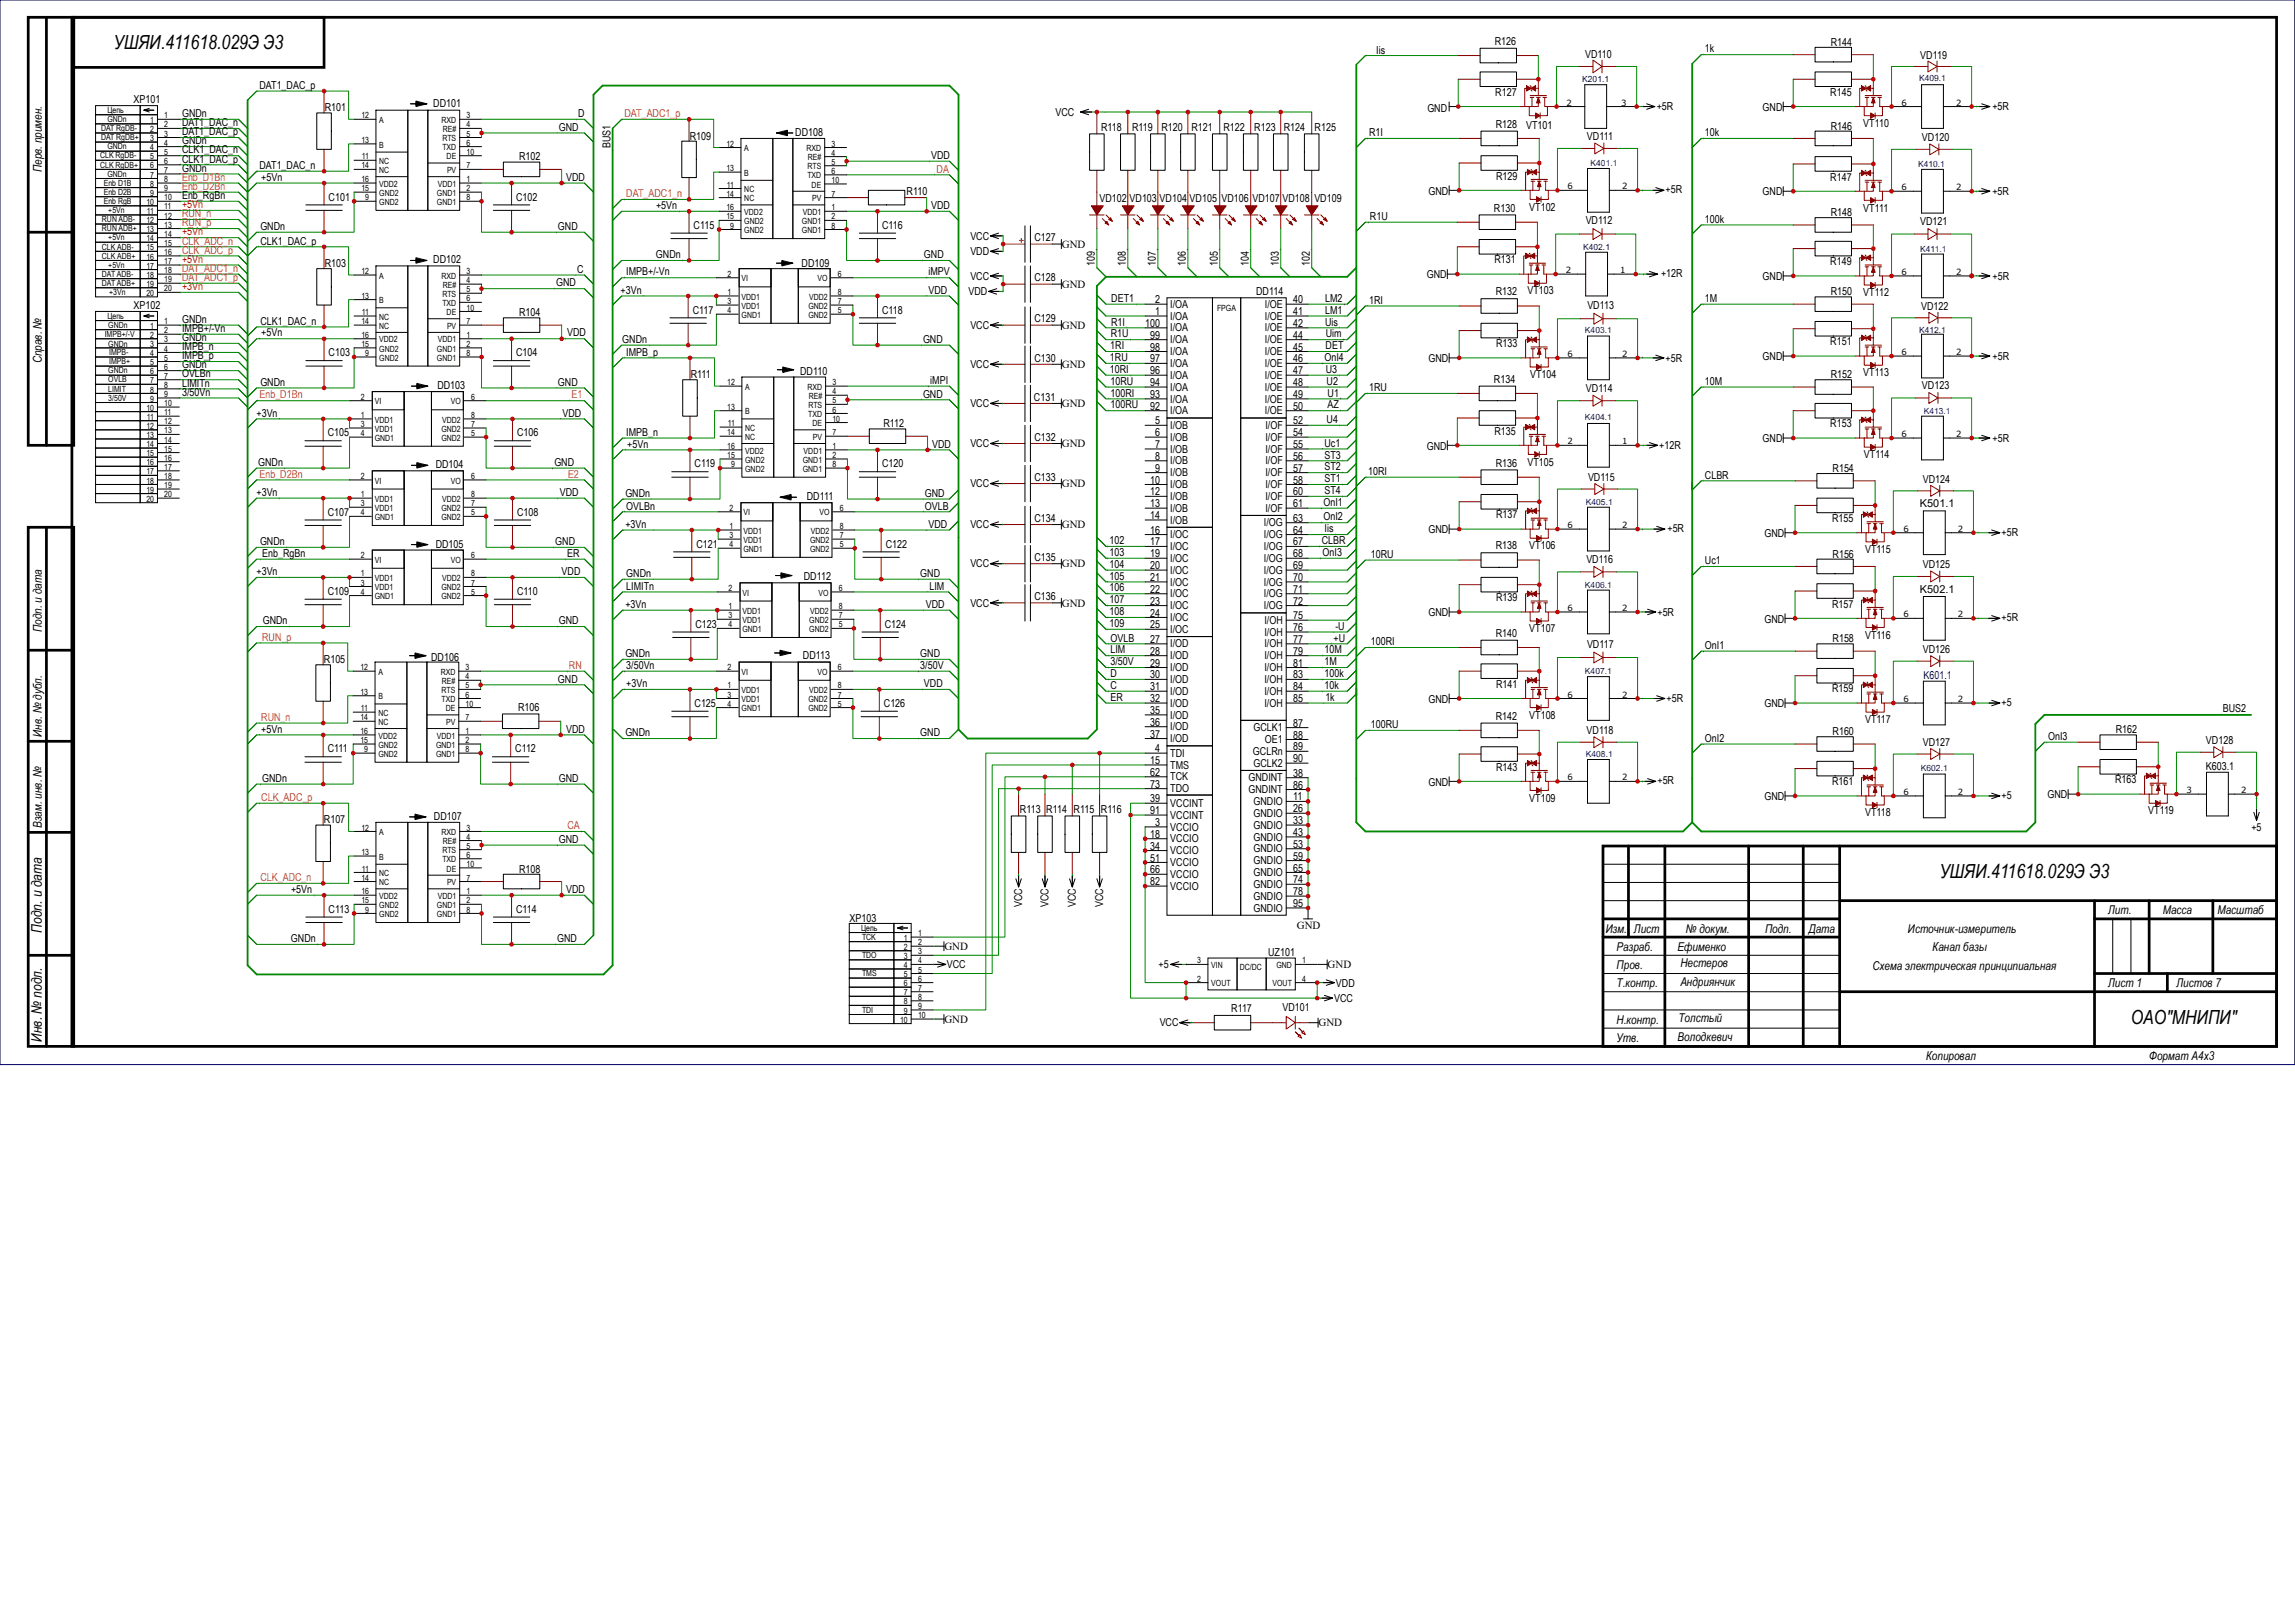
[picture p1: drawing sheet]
<svg xmlns="http://www.w3.org/2000/svg" width="841mm" height="594mm" viewBox="0 0 841 594" stroke-linecap="round" stroke-linejoin="round" font-family="sans-serif">
<defs><g id="words">
<g font-size="7.1">
<text x="41.7" y="17.8">УШЯИ.411618.029Э Э3</text>
<text x="710.8" y="321.6">УШЯИ.411618.029Э Э3</text>
<text x="780.9" y="374.9">ОАО&quot;МНИПИ&quot;</text>
</g>
<g font-size="5.3">
<text x="15.3" y="341.6" transform="rotate(-90 15.3 341.6)">Подп. и дата</text>
<text x="15.3" y="381.6" transform="rotate(-90 15.3 381.6)">Инв. № подл.</text>
</g>
<g font-size="4.4">
<text x="15.3" y="63" transform="rotate(-90 15.3 63)">Перв. примен.</text>
<text x="15.3" y="133.1" transform="rotate(-90 15.3 133.1)">Справ. №</text>
<text x="15.3" y="231.5" transform="rotate(-90 15.3 231.5)">Подп. и дата</text>
<text x="15.3" y="269.9" transform="rotate(-90 15.3 269.9)">Инв. № дубл.</text>
<text x="15.3" y="303.2" transform="rotate(-90 15.3 303.2)">Взам. инв. №</text>
<text x="772.5" y="334.9">Лит.</text>
<text x="792.5" y="334.9">Масса</text>
<text x="812.6" y="334.9">Масштаб</text>
<text x="588.4" y="341.6">Изм.</text>
<text x="598.7" y="341.6">Лист</text>
<text x="617.8" y="341.6">№ докум.</text>
<text x="646.8" y="341.6">Подп.</text>
<text x="662.8" y="341.6">Дата</text>
<text x="699.1" y="341.6">Источник-измеритель</text>
<text x="592.4" y="348.2">Разраб.</text>
<text x="614.8" y="348.2">Ефименко</text>
<text x="708.2" y="348.2">Канал базы</text>
<text x="592.4" y="354.9">Пров.</text>
<text x="615.8" y="354.2">Нестеров</text>
<text x="686.1" y="355.2">Схема электрическая принципиальная</text>
<text x="592.4" y="361.6">Т.контр.</text>
<text x="615.8" y="361.2">Андриянчик</text>
<text x="772.5" y="361.6">Лист 1</text>
<text x="797.6" y="361.6">Листов 7</text>
<text x="592.4" y="374.9">Н.контр.</text>
<text x="615.1" y="374.3">Толстый</text>
<text x="592.4" y="381.6">Утв.</text>
<text x="614.8" y="381.3">Володкевич</text>
<text x="705.8" y="388.3">Копировал</text>
<text x="787.5" y="388.3">Формат А4x3</text>
</g>
<g font-size="4">
<text x="547.8" y="16.4">R126</text>
<text x="670.9" y="16.8">R144</text>
<text x="504.3" y="19.7">Iis</text>
<text x="580.9" y="21.1">VD110</text>
<text x="624.8" y="19.2">1k</text>
<text x="703.7" y="21.4">VD119</text>
<text x="95.1" y="32.5">DAT1_DAC_p</text>
<text x="547.9" y="35.1">R127</text>
<text x="670.7" y="35.1">R145</text>
<text x="48.9" y="37.8">XP101</text>
<text x="119" y="40.8">R101</text>
<text x="158.8" y="39.4">DD101</text>
<text x="523" y="41">GND</text>
<text x="607.1" y="40.4">+5R</text>
<text x="645.9" y="40.6">GND</text>
<text x="730.1" y="40.4">+5R</text>
<text x="66.7" y="46.2">DAT1_DAC_n</text>
<text x="66.7" y="42.9">GNDn</text>
<text x="204.8" y="47.9">GND</text>
<text x="211.8" y="42.9">D</text>
<text x="386.8" y="42.4">VCC</text>
<text x="548.1" y="46.8">R128</text>
<text x="559.3" y="47.1">VT101</text>
<text x="670.9" y="47.4">R146</text>
<text x="682.8" y="46.5">VT110</text>
<text x="66.7" y="52.9">GNDn</text>
<text x="66.7" y="49.5">DAT1_DAC_p</text>
<text x="252.8" y="51.1">R109</text>
<text x="291.4" y="49.8">DD108</text>
<text x="403.5" y="48.1">R118</text>
<text x="414.8" y="48.1">R119</text>
<text x="425.6" y="48.1">R120</text>
<text x="436.6" y="48.1">R121</text>
<text x="448.3" y="48.1">R122</text>
<text x="459.6" y="48.1">R123</text>
<text x="470.4" y="48.1">R124</text>
<text x="481.7" y="48.1">R125</text>
<text x="501.7" y="49.9">R1I</text>
<text x="581.5" y="51.5">VD111</text>
<text x="624.8" y="49.9">10k</text>
<text x="704.3" y="51.5">VD120</text>
<text x="66.7" y="56.2">CLK1_DAC_n</text>
<text x="66.7" y="59.5">CLK1_DAC_p</text>
<text x="190.2" y="58.5">R102</text>
<text x="223.7" y="54.4" transform="rotate(-90 223.7 54.4)">BUS1</text>
<text x="341.2" y="58.2">VDD</text>
<text x="66.7" y="62.9">GNDn</text>
<text x="95.1" y="61.9">DAT1_DAC_n</text>
<text x="548.3" y="65.8">R129</text>
<text x="95.7" y="66.2">+5Vn</text>
<text x="207.5" y="66.2">VDD</text>
<text x="332.2" y="71.5">R110</text>
<text x="523.5" y="71.3">GND</text>
<text x="610.4" y="70.8">+5R</text>
<text x="645.9" y="71.6">GND</text>
<text x="670.7" y="66.1">R147</text>
<text x="730.1" y="71.5">+5R</text>
<text x="66.7" y="72.9">Enb_RgBn</text>
<text x="120.4" y="73.5">C101</text>
<text x="189.1" y="73.5">C102</text>
<text x="240.4" y="76.6">+5Vn</text>
<text x="341.2" y="76.6">VDD</text>
<text x="402.9" y="73.8">VD102</text>
<text x="413.9" y="73.8">VD103</text>
<text x="424.9" y="73.8">VD104</text>
<text x="435.9" y="73.8">VD105</text>
<text x="447.6" y="73.8">VD106</text>
<text x="459" y="73.8">VD107</text>
<text x="470" y="73.8">VD108</text>
<text x="481.6" y="73.8">VD109</text>
<text x="547.5" y="77.5">R130</text>
<text x="560.4" y="77.1">VT102</text>
<text x="682.8" y="77.5">VT111</text>
<text x="254.2" y="83.8">C115</text>
<text x="323.2" y="83.8">C116</text>
<text x="502" y="80.6">R1U</text>
<text x="581.1" y="82.1">VD112</text>
<text x="624.8" y="81.6">100k</text>
<text x="670.9" y="79.1">R148</text>
<text x="703.6" y="82.5">VD121</text>
<text x="95.4" y="84.2">GNDn</text>
<text x="95.4" y="89.6">CLK1_DAC_p</text>
<text x="204.5" y="84.2">GND</text>
<text x="355.6" y="87.7">VCC</text>
<text x="379.1" y="88.4">C127</text>
<text x="240.4" y="94.6">GNDn</text>
<text x="338.6" y="94.6">GND</text>
<text x="355.6" y="93.4">VDD</text>
<text x="389.1" y="90.8">GND</text>
<text x="119" y="97.8">R103</text>
<text x="158.8" y="96.4">DD102</text>
<text x="211.5" y="99.9">C</text>
<text x="229.5" y="100.9">IMPB+/-Vn</text>
<text x="293.8" y="97.8">DD109</text>
<text x="340.2" y="100.9">iMPV</text>
<text x="401.2" y="97.5" transform="rotate(-90 401.2 97.5)">109</text>
<text x="412.6" y="97.5" transform="rotate(-90 412.6 97.5)">108</text>
<text x="423.6" y="97.5" transform="rotate(-90 423.6 97.5)">107</text>
<text x="434.6" y="97.5" transform="rotate(-90 434.6 97.5)">106</text>
<text x="446.3" y="97.5" transform="rotate(-90 446.3 97.5)">105</text>
<text x="457.6" y="97.5" transform="rotate(-90 457.6 97.5)">104</text>
<text x="468.6" y="97.5" transform="rotate(-90 468.6 97.5)">103</text>
<text x="480" y="97.5" transform="rotate(-90 480 97.5)">102</text>
<text x="522.8" y="102">GND</text>
<text x="547.6" y="96.5">R131</text>
<text x="608.7" y="101.5">+12R</text>
<text x="670.7" y="97.2">R149</text>
<text x="203.8" y="104.9">GND</text>
<text x="227.4" y="107.6">+3Vn</text>
<text x="340.2" y="107.6">VDD</text>
<text x="355.6" y="102.4">VCC</text>
<text x="379.1" y="103.1">C128</text>
<text x="389.1" y="105.4">GND</text>
<text x="559.7" y="107.8">VT103</text>
<text x="645.9" y="102.6">GND</text>
<text x="730.1" y="102.5">+5R</text>
<text x="48.9" y="113.2">XP102</text>
<text x="354.9" y="108.1">VDD</text>
<text x="407.2" y="110.6">DET1</text>
<text x="423.3" y="111.1">2</text>
<text x="428.9" y="112.7">I/OA</text>
<text x="460.3" y="108.1">DD114</text>
<text x="463.5" y="112.7">I/OE</text>
<text x="473.8" y="111.1">40</text>
<text x="485.6" y="110.6">LM2</text>
<text x="501.7" y="111.2">1RI</text>
<text x="548.1" y="108.2">R132</text>
<text x="581.7" y="113.2">VD113</text>
<text x="624.8" y="110.6">1M</text>
<text x="670.9" y="108.2">R150</text>
<text x="682.8" y="108.5">VT112</text>
<text x="704" y="113.6">VD122</text>
<text x="66.7" y="118.2">GNDn</text>
<text x="95.4" y="118.9">CLK1_DAC_n</text>
<text x="190.2" y="115.8">R104</text>
<text x="253.8" y="114.8">C117</text>
<text x="323.2" y="114.8">C118</text>
<text x="379.1" y="118.1">C129</text>
<text x="407.2" y="119.2">R1I</text>
<text x="419.6" y="119.7">100</text>
<text x="423.3" y="115.4">1</text>
<text x="428.9" y="117.1">I/OA</text>
<text x="463.5" y="117.1">I/OE</text>
<text x="473.8" y="119.7">42</text>
<text x="473.8" y="115.4">41</text>
<text x="485.6" y="119.3">Uis</text>
<text x="485.6" y="114.9">LM1</text>
<text x="66.7" y="124.9">GNDn</text>
<text x="66.7" y="121.6">IMPB+/-Vn</text>
<text x="95.7" y="123.3">+5Vn</text>
<text x="207.8" y="123.3">VDD</text>
<text x="228" y="125.6">GNDn</text>
<text x="338.2" y="125.6">GND</text>
<text x="355.6" y="120.4">VCC</text>
<text x="389.1" y="120.4">GND</text>
<text x="407.1" y="123.6">R1U</text>
<text x="421.5" y="124.1">99</text>
<text x="428.9" y="125.8">I/OA</text>
<text x="428.9" y="121.4">I/OA</text>
<text x="463.5" y="125.8">I/OE</text>
<text x="463.5" y="121.4">I/OE</text>
<text x="473.8" y="124.1">44</text>
<text x="485.8" y="123.6">Uim</text>
<text x="66.7" y="128.3">IMPB_n</text>
<text x="66.7" y="131.6">IMPB_p</text>
<text x="120.4" y="130.5">C103</text>
<text x="189.1" y="130.5">C104</text>
<text x="229.5" y="130.3">IMPB_p</text>
<text x="406.8" y="127.9">1RI</text>
<text x="421.5" y="128.4">98</text>
<text x="428.9" y="130.1">I/OA</text>
<text x="463.5" y="130.1">I/OE</text>
<text x="473.8" y="128.4">45</text>
<text x="485.8" y="127.9">DET</text>
<text x="548.3" y="127.2">R133</text>
<text x="645.9" y="132">GND</text>
<text x="670.7" y="126.5">R151</text>
<text x="730.1" y="131.8">+5R</text>
<text x="66.7" y="134.9">GNDn</text>
<text x="293.2" y="137.2">DD110</text>
<text x="355.6" y="134.8">VCC</text>
<text x="379.1" y="132.4">C130</text>
<text x="389.1" y="134.8">GND</text>
<text x="406.7" y="136.6">10RI</text>
<text x="406.7" y="132.3">1RU</text>
<text x="421.5" y="132.8">97</text>
<text x="421.5" y="137.1">96</text>
<text x="428.9" y="134.4">I/OA</text>
<text x="463.5" y="134.4">I/OE</text>
<text x="473.8" y="137.1">47</text>
<text x="473.8" y="132.8">46</text>
<text x="485.3" y="132.3">OnI4</text>
<text x="485.8" y="136.6">U3</text>
<text x="523.5" y="132.6">GND</text>
<text x="610.4" y="132.5">+5R</text>
<text x="682.8" y="137.9">VT113</text>
<text x="66.7" y="138.3">OVLBn</text>
<text x="66.7" y="141.6">LIMITn</text>
<text x="95.4" y="141.3">GNDn</text>
<text x="160.3" y="142.5">DD103</text>
<text x="204.5" y="141.3">GND</text>
<text x="253.1" y="138.5">R111</text>
<text x="340.9" y="140.6">iMPI</text>
<text x="406.9" y="140.9">10RU</text>
<text x="421.5" y="141.4">94</text>
<text x="428.9" y="138.8">I/OA</text>
<text x="428.9" y="143.1">I/OA</text>
<text x="463.5" y="143.1">I/OE</text>
<text x="463.5" y="138.8">I/OE</text>
<text x="473.8" y="141.4">48</text>
<text x="486.1" y="140.9">U2</text>
<text x="501.7" y="143.3">1RU</text>
<text x="547.5" y="140.2">R134</text>
<text x="560.7" y="138.5">VT104</text>
<text x="581.2" y="143.5">VD114</text>
<text x="624.8" y="140.9">10M</text>
<text x="670.9" y="138.5">R152</text>
<text x="704.3" y="142.6">VD123</text>
<text x="66.7" y="144.9">3/50Vn</text>
<text x="338.2" y="145.6">GND</text>
<text x="355.6" y="149.1">VCC</text>
<text x="378.9" y="146.8">C131</text>
<text x="389.1" y="149.1">GND</text>
<text x="406.9" y="145.3">100RI</text>
<text x="406.9" y="149.6">100RU</text>
<text x="421.5" y="145.8">93</text>
<text x="428.9" y="147.4">I/OA</text>
<text x="463.5" y="147.4">I/OE</text>
<text x="473.8" y="145.8">49</text>
<text x="486.5" y="145.3">U1</text>
<text x="486.5" y="149.6">AZ</text>
<text x="94" y="152.6">+3Vn</text>
<text x="206.1" y="152.6">VDD</text>
<text x="421.5" y="150.1">92</text>
<text x="423.3" y="155.4">5</text>
<text x="428.9" y="151.8">I/OA</text>
<text x="463.5" y="151.8">I/OE</text>
<text x="473.8" y="155.4">52</text>
<text x="473.8" y="150.1">50</text>
<text x="486.1" y="154.9">U4</text>
<text x="120.1" y="159.9">C105</text>
<text x="189.5" y="159.9">C106</text>
<text x="229.5" y="159.6">IMPB_n</text>
<text x="323.8" y="156.5">R112</text>
<text x="379.1" y="161.4">C132</text>
<text x="423.3" y="159.8">6</text>
<text x="428.9" y="161.4">I/OB</text>
<text x="428.9" y="157.1">I/OB</text>
<text x="463.7" y="161.4">I/OF</text>
<text x="463.7" y="157.1">I/OF</text>
<text x="473.8" y="159.8">54</text>
<text x="547.6" y="159.2">R135</text>
<text x="645.9" y="162">GND</text>
<text x="670.7" y="156.5">R153</text>
<text x="730.1" y="161.9">+5R</text>
<text x="229.8" y="163.9">+5Vn</text>
<text x="341.6" y="163.9">VDD</text>
<text x="355.6" y="163.8">VCC</text>
<text x="389.1" y="163.8">GND</text>
<text x="423.3" y="164.1">7</text>
<text x="428.9" y="165.8">I/OB</text>
<text x="463.7" y="165.8">I/OF</text>
<text x="473.8" y="164.1">55</text>
<text x="485.3" y="168">ST3</text>
<text x="485.3" y="163.6">Uc1</text>
<text x="522.8" y="164.7">GND</text>
<text x="608" y="164.5">+12R</text>
<text x="683" y="167.9">VT114</text>
<text x="94.6" y="170.6">GNDn</text>
<text x="159.7" y="171.6">DD104</text>
<text x="203.1" y="170.6">GND</text>
<text x="254.5" y="171.2">C119</text>
<text x="323.2" y="171.2">C120</text>
<text x="423.3" y="172.8">9</text>
<text x="423.3" y="168.4">8</text>
<text x="428.9" y="170.1">I/OB</text>
<text x="463.7" y="170.1">I/OF</text>
<text x="473.8" y="172.8">57</text>
<text x="473.8" y="168.4">56</text>
<text x="485.3" y="172.3">ST2</text>
<text x="501.3" y="174">10RI</text>
<text x="548.1" y="170.9">R136</text>
<text x="559.7" y="170.5">VT105</text>
<text x="671.5" y="172.9">R154</text>
<text x="355.6" y="178.5">VCC</text>
<text x="379.1" y="176.1">C133</text>
<text x="389.1" y="178.5">GND</text>
<text x="421.5" y="177.1">10</text>
<text x="428.9" y="178.8">I/OB</text>
<text x="428.9" y="174.5">I/OB</text>
<text x="463.7" y="178.8">I/OF</text>
<text x="463.7" y="174.5">I/OF</text>
<text x="473.8" y="177.1">58</text>
<text x="485.3" y="176.6">ST1</text>
<text x="581.9" y="176.2">VD115</text>
<text x="624.8" y="175.3">CLBR</text>
<text x="704.6" y="176.9">VD124</text>
<text x="94" y="181.6">+3Vn</text>
<text x="205.1" y="181.6">VDD</text>
<text x="229.2" y="182">GNDn</text>
<text x="295.7" y="183.2">DD111</text>
<text x="338.9" y="182">GND</text>
<text x="421.5" y="185.8">13</text>
<text x="421.5" y="181.5">12</text>
<text x="428.9" y="183.1">I/OB</text>
<text x="463.7" y="183.1">I/OF</text>
<text x="473.8" y="185.8">61</text>
<text x="473.8" y="181.5">60</text>
<text x="485" y="185.3">OnI1</text>
<text x="485.3" y="181">ST4</text>
<text x="703.6" y="185.9">K501.1</text>
<text x="120.1" y="188.9">C107</text>
<text x="189.5" y="188.9">C108</text>
<text x="229.5" y="186.6">OVLBn</text>
<text x="338.9" y="186.6">OVLB</text>
<text x="379.1" y="191.1">C134</text>
<text x="421.5" y="190.1">14</text>
<text x="428.9" y="191.8">I/OB</text>
<text x="428.9" y="187.5">I/OB</text>
<text x="463.7" y="187.5">I/OF</text>
<text x="473.8" y="191.1">63</text>
<text x="485" y="190.6">OnI2</text>
<text x="548.3" y="189.9">R137</text>
<text x="671.4" y="191.2">R155</text>
<text x="229.2" y="193.3">+3Vn</text>
<text x="340.2" y="193.3">VDD</text>
<text x="355.6" y="193.5">VCC</text>
<text x="389.1" y="193.5">GND</text>
<text x="421.5" y="195.5">16</text>
<text x="428.9" y="197.1">I/OC</text>
<text x="463.2" y="197.1">I/OG</text>
<text x="463.2" y="192.8">I/OG</text>
<text x="473.8" y="195.5">64</text>
<text x="485.4" y="195">Iis</text>
<text x="523.5" y="195.3">GND</text>
<text x="611" y="194.9">+5R</text>
<text x="646.6" y="196.7">GND</text>
<text x="733.4" y="196.2">+5R</text>
<text x="95.3" y="199.6">GNDn</text>
<text x="96.1" y="204">Enb_RgBn</text>
<text x="159.7" y="200.6">DD105</text>
<text x="203.5" y="199.6">GND</text>
<text x="207.8" y="204">ER</text>
<text x="255.2" y="200.6">C121</text>
<text x="324.6" y="200.6">C122</text>
<text x="406.6" y="203.6">103</text>
<text x="406.6" y="199.3">102</text>
<text x="421.5" y="199.8">17</text>
<text x="428.9" y="201.5">I/OC</text>
<text x="463.2" y="201.5">I/OG</text>
<text x="473.8" y="199.8">67</text>
<text x="484.3" y="199.3">CLBR</text>
<text x="484.7" y="203.6">OnI3</text>
<text x="548.1" y="201.2">R138</text>
<text x="560.4" y="201.2">VT106</text>
<text x="683.5" y="202.6">VT115</text>
<text x="355.6" y="207.8">VCC</text>
<text x="379.1" y="205.5">C135</text>
<text x="389.1" y="207.8">GND</text>
<text x="406.6" y="208">104</text>
<text x="421.5" y="208.5">20</text>
<text x="421.5" y="204.1">19</text>
<text x="428.9" y="205.8">I/OC</text>
<text x="463.2" y="205.8">I/OG</text>
<text x="473.8" y="208.5">69</text>
<text x="473.8" y="204.1">68</text>
<text x="502.3" y="204.3">10RU</text>
<text x="581.3" y="206.3">VD116</text>
<text x="624.8" y="206.6">Uc1</text>
<text x="671.5" y="204.2">R156</text>
<text x="704.6" y="208.2">VD125</text>
<text x="94" y="210.6">+3Vn</text>
<text x="205.8" y="210.6">VDD</text>
<text x="229.5" y="211.3">GNDn</text>
<text x="229.5" y="216">LIMITn</text>
<text x="294.6" y="212.6">DD112</text>
<text x="337.2" y="211.3">GND</text>
<text x="340.6" y="216">LIM</text>
<text x="406.6" y="212.3">105</text>
<text x="421.5" y="212.8">21</text>
<text x="428.9" y="214.5">I/OC</text>
<text x="428.9" y="210.1">I/OC</text>
<text x="463.2" y="210.1">I/OG</text>
<text x="463.2" y="214.5">I/OG</text>
<text x="473.8" y="212.8">70</text>
<text x="120.1" y="217.9">C109</text>
<text x="189.5" y="217.9">C110</text>
<text x="379.1" y="219.8">C136</text>
<text x="406.6" y="221">107</text>
<text x="406.6" y="216.6">106</text>
<text x="421.5" y="221.5">23</text>
<text x="421.5" y="217.2">22</text>
<text x="428.9" y="218.8">I/OC</text>
<text x="463.2" y="218.8">I/OG</text>
<text x="473.8" y="217.2">71</text>
<text x="473.8" y="221.5">72</text>
<text x="548.3" y="220.3">R139</text>
<text x="703.6" y="217.2">K502.1</text>
<text x="229.2" y="222.7">+3Vn</text>
<text x="339.2" y="222.7">VDD</text>
<text x="355.6" y="222.2">VCC</text>
<text x="389.1" y="222.2">GND</text>
<text x="406.6" y="225.3">108</text>
<text x="421.5" y="225.8">24</text>
<text x="428.9" y="223.2">I/OC</text>
<text x="428.9" y="227.5">I/OC</text>
<text x="463.2" y="223.2">I/OG</text>
<text x="473.8" y="226.8">75</text>
<text x="523.5" y="225.7">GND</text>
<text x="607.4" y="225.6">+5R</text>
<text x="671.4" y="222.6">R157</text>
<text x="733.4" y="227.6">+5R</text>
<text x="96.3" y="228.7">GNDn</text>
<text x="204.8" y="228.7">GND</text>
<text x="254.8" y="229.9">C123</text>
<text x="324.2" y="229.9">C124</text>
<text x="406.6" y="229.7">109</text>
<text x="421.5" y="230.2">25</text>
<text x="428.9" y="231.8">I/OC</text>
<text x="463.3" y="232.8">I/OH</text>
<text x="463.3" y="228.5">I/OH</text>
<text x="473.8" y="231.2">76</text>
<text x="489.3" y="230.7">-U</text>
<text x="548.1" y="233.2">R140</text>
<text x="560.4" y="231.6">VT107</text>
<text x="646.6" y="228">GND</text>
<text x="683.5" y="233.9">VT116</text>
<text x="406.9" y="239.3">LIM</text>
<text x="406.9" y="235">OVLB</text>
<text x="421.5" y="235.5">27</text>
<text x="421.5" y="239.8">28</text>
<text x="428.9" y="237.2">I/OD</text>
<text x="463.3" y="237.2">I/OH</text>
<text x="473.8" y="239.8">79</text>
<text x="473.8" y="235.5">77</text>
<text x="485.3" y="239.3">10M</text>
<text x="488.7" y="235">+U</text>
<text x="502.3" y="236.3">100RI</text>
<text x="581.6" y="237.3">VD117</text>
<text x="624.8" y="237.7">OnI1</text>
<text x="671.5" y="235.2">R158</text>
<text x="704.6" y="239.2">VD126</text>
<text x="118.7" y="242.9">R105</text>
<text x="158" y="241.9">DD106</text>
<text x="229.2" y="240.7">GNDn</text>
<text x="229.5" y="245">3/50Vn</text>
<text x="294.2" y="241.3">DD113</text>
<text x="337.2" y="240.7">GND</text>
<text x="337.2" y="245">3/50V</text>
<text x="406.9" y="243.7">3/50V</text>
<text x="421.5" y="244.2">29</text>
<text x="428.9" y="245.8">I/OD</text>
<text x="428.9" y="241.5">I/OD</text>
<text x="463.3" y="245.8">I/OH</text>
<text x="463.3" y="241.5">I/OH</text>
<text x="473.8" y="244.2">81</text>
<text x="485.3" y="243.7">1M</text>
<text x="204.5" y="250">GND</text>
<text x="229.5" y="251.7">+3Vn</text>
<text x="338.6" y="251.7">VDD</text>
<text x="406.9" y="248">D</text>
<text x="421.5" y="248.5">30</text>
<text x="428.9" y="250.2">I/OD</text>
<text x="463.3" y="250.2">I/OH</text>
<text x="473.8" y="248.5">83</text>
<text x="485.3" y="248">100k</text>
<text x="548.3" y="251.9">R141</text>
<text x="406.9" y="252.3">C</text>
<text x="406.9" y="256.7">ER</text>
<text x="421.5" y="257.2">32</text>
<text x="421.5" y="252.8">31</text>
<text x="428.9" y="254.5">I/OD</text>
<text x="463.3" y="254.5">I/OH</text>
<text x="473.8" y="257.2">85</text>
<text x="473.8" y="252.8">84</text>
<text x="485.3" y="252.3">10k</text>
<text x="485.7" y="256.7">1k</text>
<text x="523.5" y="257.4">GND</text>
<text x="610.7" y="257.3">+5R</text>
<text x="671.4" y="253.6">R159</text>
<text x="189.9" y="260.6">R106</text>
<text x="254.5" y="258.9">C125</text>
<text x="323.9" y="258.9">C126</text>
<text x="421.5" y="261.5">35</text>
<text x="428.9" y="263.2">I/OD</text>
<text x="428.9" y="258.8">I/OD</text>
<text x="463.3" y="258.8">I/OH</text>
<text x="548.1" y="263.6">R142</text>
<text x="560.4" y="263.3">VT108</text>
<text x="646.6" y="259.1">GND</text>
<text x="733.4" y="258.6">+5</text>
<text x="814.6" y="261">BUS2</text>
<text x="95.7" y="268.4">+5Vn</text>
<text x="207.5" y="268.4">VDD</text>
<text x="229.2" y="269.7">GNDn</text>
<text x="337.2" y="269.7">GND</text>
<text x="421.5" y="265.9">36</text>
<text x="428.9" y="267.5">I/OD</text>
<text x="459.3" y="267.9">GCLK1</text>
<text x="473.8" y="266.2">87</text>
<text x="502.3" y="266.7">100RU</text>
<text x="581.4" y="268.9">VD118</text>
<text x="671.5" y="269.3">R160</text>
<text x="683.5" y="264.9">VT117</text>
<text x="775.3" y="268.6">R162</text>
<text x="120.1" y="275.6">C111</text>
<text x="188.8" y="275.6">C112</text>
<text x="421.5" y="270.2">37</text>
<text x="423.3" y="275.5">4</text>
<text x="428.9" y="271.9">I/OD</text>
<text x="463.5" y="272.2">OE1</text>
<text x="473.8" y="274.9">89</text>
<text x="473.8" y="270.5">88</text>
<text x="624.8" y="271.7">OnI2</text>
<text x="704.6" y="273.3">VD127</text>
<text x="750.5" y="271">OnI3</text>
<text x="808.4" y="272.6">VD128</text>
<text x="421.5" y="279.9">15</text>
<text x="428.9" y="281.5">TMS</text>
<text x="428.9" y="277.2">TDI</text>
<text x="459.1" y="276.5">GCLRn</text>
<text x="459.3" y="280.9">GCLK2</text>
<text x="473.8" y="279.2">90</text>
<text x="808.3" y="282">K603.1</text>
<text x="96.1" y="286.4">GNDn</text>
<text x="204.8" y="286.4">GND</text>
<text x="421.5" y="284.2">62</text>
<text x="428.9" y="285.9">TCK</text>
<text x="457.5" y="286.2">GNDINT</text>
<text x="473.8" y="284.5">38</text>
<text x="523.5" y="287.7">GND</text>
<text x="548.3" y="282.3">R143</text>
<text x="607.4" y="287.3">+5R</text>
<text x="671.4" y="287.6">R161</text>
<text x="775.1" y="287">R163</text>
<text x="421.5" y="288.5">73</text>
<text x="421.5" y="293.9">39</text>
<text x="428.9" y="290.2">TDO</text>
<text x="457.5" y="290.5">GNDINT</text>
<text x="473.8" y="288.9">86</text>
<text x="473.8" y="293.2">11</text>
<text x="560.4" y="293.6">VT109</text>
<text x="646.6" y="293.1">GND</text>
<text x="733.4" y="292.6">+5</text>
<text x="750.3" y="292.4">GND</text>
<text x="373.7" y="298">R113</text>
<text x="383.4" y="298">R114</text>
<text x="393.4" y="298">R115</text>
<text x="403.4" y="298">R116</text>
<text x="421.5" y="298.2">91</text>
<text x="428.9" y="299.9">VCCINT</text>
<text x="428.9" y="295.5">VCCINT</text>
<text x="459.3" y="299.2">GNDIO</text>
<text x="459.3" y="294.9">GNDIO</text>
<text x="473.8" y="297.5">26</text>
<text x="683.5" y="299">VT118</text>
<text x="787.2" y="298.3">VT119</text>
<text x="118.7" y="301.6">R107</text>
<text x="159" y="300.3">DD107</text>
<text x="423.3" y="302.5">3</text>
<text x="428.9" y="304.2">VCCIO</text>
<text x="459.3" y="303.5">GNDIO</text>
<text x="473.8" y="301.9">33</text>
<text x="825" y="304.3">+5</text>
<text x="204.8" y="308.7">GND</text>
<text x="421.5" y="311.2">34</text>
<text x="421.5" y="306.9">18</text>
<text x="428.9" y="308.5">VCCIO</text>
<text x="459.3" y="307.9">GNDIO</text>
<text x="473.8" y="310.5">53</text>
<text x="473.8" y="306.2">43</text>
<text x="421.5" y="315.6">51</text>
<text x="428.9" y="317.2">VCCIO</text>
<text x="428.9" y="312.9">VCCIO</text>
<text x="459.3" y="316.6">GNDIO</text>
<text x="459.3" y="312.2">GNDIO</text>
<text x="473.8" y="314.9">59</text>
<text x="190.2" y="319.6">R108</text>
<text x="421.5" y="319.9">66</text>
<text x="428.9" y="321.6">VCCIO</text>
<text x="459.3" y="320.9">GNDIO</text>
<text x="473.8" y="323.6">74</text>
<text x="473.8" y="319.2">65</text>
<text x="106.7" y="327.1">+5Vn</text>
<text x="207.5" y="327.1">VDD</text>
<text x="421.5" y="324.2">82</text>
<text x="428.9" y="325.9">VCCIO</text>
<text x="459.3" y="329.6">GNDIO</text>
<text x="459.3" y="325.2">GNDIO</text>
<text x="473.8" y="327.9">78</text>
<text x="120.4" y="334.3">C113</text>
<text x="189.1" y="334.3">C114</text>
<text x="374.6" y="332.2" transform="rotate(-90 374.6 332.2)">VCC</text>
<text x="384.3" y="332.2" transform="rotate(-90 384.3 332.2)">VCC</text>
<text x="394.3" y="332.2" transform="rotate(-90 394.3 332.2)">VCC</text>
<text x="404.3" y="332.2" transform="rotate(-90 404.3 332.2)">VCC</text>
<text x="459.3" y="333.9">GNDIO</text>
<text x="473.8" y="332.2">95</text>
<text x="311.3" y="337.7">XP103</text>
<text x="475.2" y="340.3">GND</text>
<text x="106.6" y="345.1">GNDn</text>
<text x="204.1" y="345.1">GND</text>
<text x="346.1" y="347.9">GND</text>
<text x="464.7" y="350">UZ101</text>
<text x="347" y="354.6">VCC</text>
<text x="424.6" y="354.7">+5</text>
<text x="486.5" y="354.6">GND</text>
<text x="489.5" y="361.3">VDD</text>
<text x="451.2" y="370.7">R117</text>
<text x="470" y="370.3">VD101</text>
<text x="488.9" y="367">VCC</text>
<text x="346.1" y="374.6">GND</text>
<text x="425" y="376">VCC</text>
<text x="483.2" y="376">GND</text>
</g>
<g font-size="4" fill="#f60">
<text x="228.8" y="42.9">DAT_ADC1_p</text>
<text x="343.2" y="63.2">DA</text>
<text x="66.7" y="66.2">Enb_D1Bn</text>
<text x="66.7" y="69.5">Enb_D2Bn</text>
<text x="229.5" y="72.2">DAT_ADC1_n</text>
<text x="66.7" y="79.6">RUN_n</text>
<text x="66.7" y="82.9">RUN_p</text>
<text x="66.7" y="89.6">CLK_ADC_n</text>
<text x="66.7" y="92.9">CLK_ADC_p</text>
<text x="66.7" y="99.6">DAT_ADC1_n</text>
<text x="66.7" y="102.9">DAT_ADC1_p</text>
<text x="95.1" y="145.9">Enb_D1Bn</text>
<text x="209.5" y="145.9">E1</text>
<text x="95.1" y="175">Enb_D2Bn</text>
<text x="208.1" y="175">E2</text>
<text x="96.1" y="234.7">RUN_p</text>
<text x="208.5" y="245">RN</text>
<text x="95.7" y="264">RUN_n</text>
<text x="95.7" y="293.4">CLK_ADC_p</text>
<text x="207.9" y="303.7">CA</text>
<text x="95.4" y="322.7">CLK_ADC_n</text>
</g>
<g font-size="4" fill="#f00">
<text x="66.7" y="76.2">+5Vn</text>
<text x="66.7" y="86.2">+5Vn</text>
<text x="66.7" y="96.2">+5Vn</text>
<text x="66.7" y="106.2">+3Vn</text>
</g>
<text font-size="4" fill="#000080" x="704.9" y="248.6">K601.1</text>
<g font-size="3.1" fill="#000080">
<text x="703.2" y="29.8">K409.1</text>
<text x="579.8" y="30.1">K201.1</text>
<text x="582.9" y="60.8">K401.1</text>
<text x="702.9" y="61.1">K410.1</text>
<text x="580.1" y="91.5">K402.1</text>
<text x="703.7" y="92.2">K411.1</text>
<text x="580.8" y="121.8">K403.1</text>
<text x="703.2" y="121.8">K412.1</text>
<text x="580.8" y="153.9">K404.1</text>
<text x="705" y="151.5">K413.1</text>
<text x="581.1" y="184.9">K405.1</text>
<text x="580.8" y="215.2">K406.1</text>
<text x="580.8" y="246.9">K407.1</text>
<text x="581.1" y="277.3">K408.1</text>
<text x="703.9" y="282.3">K602.1</text>
</g>
<g font-size="3.1">
<text x="39.4" y="41.4">Цепь</text>
<text x="574.1" y="38.7">2</text>
<text x="594.1" y="38.7">3</text>
<text x="696.8" y="38.7">6</text>
<text x="716.8" y="38.7">2</text>
<text x="39.4" y="44.7">GNDn</text>
<text x="55" y="45">1</text>
<text x="60.2" y="46.7">2</text>
<text x="60.2" y="43.4">1</text>
<text x="132.4" y="43.4">12</text>
<text x="139" y="45">A</text>
<text x="161.8" y="45">RXD</text>
<text x="171" y="43.4">3</text>
<text x="171" y="46.7">4</text>
<text x="37" y="48">DAT RgDB-</text>
<text x="37" y="51.4">DAT RgDB+</text>
<text x="55" y="48.4">2</text>
<text x="55" y="51.7">3</text>
<text x="60.2" y="53.4">4</text>
<text x="60.2" y="50">3</text>
<text x="132.4" y="52.4">13</text>
<text x="162.2" y="51.7">RTS</text>
<text x="162.2" y="48.4">RE#</text>
<text x="171" y="50">5</text>
<text x="171" y="53.4">6</text>
<text x="266.2" y="53.7">12</text>
<text x="304.7" y="53.7">3</text>
<text x="36.7" y="58">CLK RgDB-</text>
<text x="39.4" y="54.7">GNDn</text>
<text x="55" y="55">4</text>
<text x="55" y="58.4">5</text>
<text x="60.2" y="56.7">5</text>
<text x="132.6" y="58.4">11</text>
<text x="139" y="54">B</text>
<text x="162.1" y="55">TXD</text>
<text x="163.7" y="58.4">DE</text>
<text x="171" y="56.7">10</text>
<text x="272.8" y="55.4">A</text>
<text x="295.6" y="55.4">RXD</text>
<text x="296" y="58.7">RE#</text>
<text x="304.7" y="57">4</text>
<text x="36.7" y="61.4">CLK RgDB+</text>
<text x="39.4" y="64.7">GNDn</text>
<text x="55" y="61.7">6</text>
<text x="55" y="65">7</text>
<text x="60.2" y="60">6</text>
<text x="60.2" y="63.4">7</text>
<text x="132.4" y="61.7">14</text>
<text x="139" y="60">NC</text>
<text x="139" y="63.4">NC</text>
<text x="163.8" y="63.4">PV</text>
<text x="171" y="61.7">7</text>
<text x="266.2" y="62.7">13</text>
<text x="272.8" y="64.4">B</text>
<text x="295.9" y="65.4">TXD</text>
<text x="295.9" y="62">RTS</text>
<text x="304.7" y="60.4">5</text>
<text x="304.7" y="63.7">6</text>
<text x="38" y="68">Enb D1B</text>
<text x="38" y="71.4">Enb D2B</text>
<text x="55" y="68.4">8</text>
<text x="55" y="71.7">9</text>
<text x="60.2" y="66.7">8</text>
<text x="60.2" y="70">9</text>
<text x="132.4" y="70">15</text>
<text x="132.4" y="66.7">16</text>
<text x="139" y="71.7">GND2</text>
<text x="139" y="68.4">VDD2</text>
<text x="160.1" y="71.7">GND1</text>
<text x="160.4" y="68.4">VDD1</text>
<text x="171" y="66.7">1</text>
<text x="171" y="70">2</text>
<text x="266.4" y="68.7">11</text>
<text x="272.8" y="70.4">NC</text>
<text x="297.4" y="68.7">DE</text>
<text x="304.7" y="67">10</text>
<text x="574.4" y="69.4">6</text>
<text x="594.4" y="69.4">2</text>
<text x="696.8" y="69.7">6</text>
<text x="716.8" y="69.7">2</text>
<text x="38" y="74.7">Enb RgB</text>
<text x="53.6" y="75.1">10</text>
<text x="60.2" y="73.4">10</text>
<text x="60.2" y="76.7">11</text>
<text x="133.8" y="73.4">9</text>
<text x="139" y="75.1">GND2</text>
<text x="160.1" y="75.1">GND1</text>
<text x="171" y="73.4">8</text>
<text x="266.2" y="72">14</text>
<text x="266.2" y="77.1">16</text>
<text x="272.8" y="73.7">NC</text>
<text x="297.6" y="73.7">PV</text>
<text x="304.7" y="77.1">1</text>
<text x="304.7" y="72">7</text>
<text x="37.4" y="81.4">RUN ADB-</text>
<text x="39.7" y="78.1">+5Vn</text>
<text x="53.6" y="81.7">12</text>
<text x="53.8" y="78.4">11</text>
<text x="60.2" y="83.4">13</text>
<text x="60.2" y="80.1">12</text>
<text x="266.2" y="80.4">15</text>
<text x="267.6" y="83.7">9</text>
<text x="272.8" y="82.1">GND2</text>
<text x="272.8" y="78.7">VDD2</text>
<text x="293.9" y="82.1">GND1</text>
<text x="294.2" y="78.7">VDD1</text>
<text x="304.7" y="80.4">2</text>
<text x="304.7" y="83.7">8</text>
<text x="37.4" y="84.7">RUN ADB+</text>
<text x="39.7" y="88.1">+5Vn</text>
<text x="53.6" y="85.1">13</text>
<text x="53.6" y="88.4">14</text>
<text x="60.2" y="86.7">14</text>
<text x="272.8" y="85.4">GND2</text>
<text x="293.9" y="85.4">GND1</text>
<text x="37.4" y="91.4">CLK ADB-</text>
<text x="37.4" y="94.7">CLK ADB+</text>
<text x="53.6" y="91.7">15</text>
<text x="53.6" y="95.1">16</text>
<text x="60.2" y="90.1">15</text>
<text x="60.2" y="93.4">16</text>
<text x="37.4" y="101.4">DATADB-</text>
<text x="39.7" y="98.1">+5Vn</text>
<text x="53.6" y="98.4">17</text>
<text x="53.6" y="101.7">18</text>
<text x="60.2" y="96.7">17</text>
<text x="60.2" y="100.1">18</text>
<text x="132.4" y="100.4">12</text>
<text x="171" y="100.4">3</text>
<text x="266.6" y="101.4">2</text>
<text x="307" y="101.4">6</text>
<text x="573.8" y="100.1">2</text>
<text x="593.7" y="100.1">1</text>
<text x="696.8" y="100.7">6</text>
<text x="716.8" y="100.7">2</text>
<text x="37.4" y="104.7">DATADB+</text>
<text x="53.6" y="105.1">19</text>
<text x="60.2" y="103.4">19</text>
<text x="60.2" y="106.7">20</text>
<text x="139" y="102.1">A</text>
<text x="161.8" y="102.1">RXD</text>
<text x="162.2" y="105.4">RE#</text>
<text x="171" y="103.7">4</text>
<text x="171" y="107.1">5</text>
<text x="271.8" y="103.1">VI</text>
<text x="299.6" y="103.1">VO</text>
<text x="40" y="108.1">+3Vn</text>
<text x="53.6" y="108.4">20</text>
<text x="132.4" y="109.4">13</text>
<text x="139" y="111.1">B</text>
<text x="162.1" y="112.1">TXD</text>
<text x="162.2" y="108.7">RTS</text>
<text x="171" y="110.4">6</text>
<text x="171" y="113.7">10</text>
<text x="266.6" y="108.1">1</text>
<text x="266.6" y="111.4">3</text>
<text x="271.8" y="109.7">VDD1</text>
<text x="271.8" y="113.1">VDD1</text>
<text x="296.2" y="113.1">GND2</text>
<text x="296.5" y="109.7">VDD2</text>
<text x="307" y="111.4">7</text>
<text x="307" y="108.1">8</text>
<text x="446" y="113.7">FPGA</text>
<text x="39.4" y="116.7">Цепь</text>
<text x="60.2" y="118.7">1</text>
<text x="132.4" y="118.7">14</text>
<text x="132.6" y="115.4">11</text>
<text x="139" y="117.1">NC</text>
<text x="163.7" y="115.4">DE</text>
<text x="171" y="118.7">7</text>
<text x="266.6" y="114.7">4</text>
<text x="271.8" y="116.4">GND1</text>
<text x="296.2" y="116.4">GND2</text>
<text x="307" y="114.7">5</text>
<text x="38.4" y="123.4">IMPB+/-V</text>
<text x="39.7" y="120.1">GNDn</text>
<text x="55" y="123.8">2</text>
<text x="55" y="120.4">1</text>
<text x="60.2" y="122.1">2</text>
<text x="60.2" y="125.4">3</text>
<text x="132.4" y="123.8">16</text>
<text x="139" y="120.4">NC</text>
<text x="139" y="125.4">VDD2</text>
<text x="160.4" y="125.4">VDD1</text>
<text x="163.8" y="120.4">PV</text>
<text x="171" y="123.8">1</text>
<text x="39.7" y="127.1">GNDn</text>
<text x="40" y="130.1">IMPB-</text>
<text x="55" y="130.4">4</text>
<text x="55" y="127.1">3</text>
<text x="60.2" y="128.8">4</text>
<text x="132.4" y="127.1">15</text>
<text x="133.8" y="130.4">9</text>
<text x="139" y="128.8">GND2</text>
<text x="160.1" y="128.8">GND1</text>
<text x="171" y="127.1">2</text>
<text x="171" y="130.4">8</text>
<text x="574.4" y="130.8">6</text>
<text x="594.4" y="130.8">2</text>
<text x="696.8" y="130.1">6</text>
<text x="716.8" y="130.1">2</text>
<text x="39.7" y="136.8">GNDn</text>
<text x="40" y="133.4">IMPB+</text>
<text x="55" y="137.1">6</text>
<text x="55" y="133.8">5</text>
<text x="60.2" y="135.4">6</text>
<text x="60.2" y="132.1">5</text>
<text x="139" y="132.1">GND2</text>
<text x="160.1" y="132.1">GND1</text>
<text x="39.7" y="140.1">OVLB</text>
<text x="39.7" y="143.4">LIMIT</text>
<text x="55" y="143.8">8</text>
<text x="55" y="140.4">7</text>
<text x="60.2" y="142.1">8</text>
<text x="60.2" y="138.8">7</text>
<text x="266.5" y="141.1">12</text>
<text x="273.1" y="142.8">A</text>
<text x="295.9" y="142.8">RXD</text>
<text x="305" y="141.1">3</text>
<text x="39.7" y="146.8">3/50V</text>
<text x="55" y="147.1">9</text>
<text x="60.2" y="148.8">10</text>
<text x="60.2" y="145.4">9</text>
<text x="132.2" y="146.4">2</text>
<text x="137.3" y="148.1">VI</text>
<text x="165.2" y="148.1">VO</text>
<text x="172.6" y="146.4">6</text>
<text x="296.2" y="149.4">RTS</text>
<text x="296.3" y="146.1">RE#</text>
<text x="305" y="144.4">4</text>
<text x="305" y="147.8">5</text>
<text x="53.6" y="150.4">10</text>
<text x="53.8" y="153.8">11</text>
<text x="60.2" y="152.1">11</text>
<text x="60.2" y="155.4">12</text>
<text x="132.2" y="153.1">1</text>
<text x="137.3" y="154.8">VDD1</text>
<text x="162.1" y="154.8">VDD2</text>
<text x="172.6" y="153.1">8</text>
<text x="266.5" y="150.1">13</text>
<text x="273.1" y="151.8">B</text>
<text x="296.2" y="152.8">TXD</text>
<text x="305" y="151.1">6</text>
<text x="305" y="154.4">10</text>
<text x="53.6" y="160.4">13</text>
<text x="53.6" y="157.1">12</text>
<text x="60.2" y="158.8">13</text>
<text x="132.2" y="156.4">3</text>
<text x="132.2" y="159.8">4</text>
<text x="137.3" y="158.1">VDD1</text>
<text x="137.3" y="161.4">GND1</text>
<text x="161.8" y="161.4">GND2</text>
<text x="161.8" y="158.1">GND2</text>
<text x="172.6" y="159.8">5</text>
<text x="172.6" y="156.4">7</text>
<text x="266.5" y="159.4">14</text>
<text x="266.7" y="156.1">11</text>
<text x="273.1" y="157.8">NC</text>
<text x="273.1" y="161.1">NC</text>
<text x="297.8" y="156.1">DE</text>
<text x="297.9" y="161.1">PV</text>
<text x="305" y="159.4">7</text>
<text x="696.8" y="160.1">6</text>
<text x="716.8" y="160.1">2</text>
<text x="53.6" y="167.1">15</text>
<text x="53.6" y="163.8">14</text>
<text x="60.2" y="165.4">15</text>
<text x="60.2" y="162.1">14</text>
<text x="266.5" y="167.8">15</text>
<text x="266.5" y="164.4">16</text>
<text x="273.1" y="166.1">VDD2</text>
<text x="294.5" y="166.1">VDD1</text>
<text x="305" y="164.4">1</text>
<text x="305" y="167.8">2</text>
<text x="574.4" y="162.8">2</text>
<text x="594.4" y="162.8">1</text>
<text x="53.6" y="173.8">17</text>
<text x="53.6" y="170.5">16</text>
<text x="60.2" y="172.1">17</text>
<text x="60.2" y="168.8">16</text>
<text x="267.9" y="171.1">9</text>
<text x="273.1" y="172.8">GND2</text>
<text x="273.1" y="169.5">GND2</text>
<text x="294.2" y="169.5">GND1</text>
<text x="294.2" y="172.8">GND1</text>
<text x="305" y="171.1">8</text>
<text x="53.6" y="177.1">18</text>
<text x="60.2" y="178.8">19</text>
<text x="60.2" y="175.5">18</text>
<text x="132.2" y="175.5">2</text>
<text x="137.3" y="177.1">VI</text>
<text x="165.2" y="177.1">VO</text>
<text x="172.6" y="175.5">6</text>
<text x="53.6" y="180.5">19</text>
<text x="53.6" y="183.8">20</text>
<text x="60.2" y="182.1">20</text>
<text x="132.2" y="182.1">1</text>
<text x="132.2" y="185.5">3</text>
<text x="137.3" y="183.8">VDD1</text>
<text x="162.1" y="183.8">VDD2</text>
<text x="172.6" y="185.5">7</text>
<text x="172.6" y="182.1">8</text>
<text x="132.2" y="188.8">4</text>
<text x="137.3" y="187.1">VDD1</text>
<text x="137.3" y="190.5">GND1</text>
<text x="161.8" y="190.5">GND2</text>
<text x="161.8" y="187.1">GND2</text>
<text x="172.6" y="188.8">5</text>
<text x="267.3" y="187.1">2</text>
<text x="272.4" y="188.8">VI</text>
<text x="300.3" y="188.8">VO</text>
<text x="307.7" y="187.1">6</text>
<text x="267.3" y="193.8">1</text>
<text x="267.3" y="197.1">3</text>
<text x="272.4" y="195.5">VDD1</text>
<text x="297.2" y="195.5">VDD2</text>
<text x="307.7" y="197.1">7</text>
<text x="307.7" y="193.8">8</text>
<text x="574.4" y="193.5">6</text>
<text x="594.4" y="193.5">2</text>
<text x="697.5" y="194.8">6</text>
<text x="717.5" y="194.8">2</text>
<text x="267.3" y="200.5">4</text>
<text x="272.4" y="198.8">VDD1</text>
<text x="272.4" y="202.1">GND1</text>
<text x="296.9" y="202.1">GND2</text>
<text x="296.9" y="198.8">GND2</text>
<text x="307.7" y="200.5">5</text>
<text x="132.2" y="204.5">2</text>
<text x="137.3" y="206.1">VI</text>
<text x="165.2" y="206.1">VO</text>
<text x="172.6" y="204.5">6</text>
<text x="132.2" y="211.1">1</text>
<text x="132.2" y="214.5">3</text>
<text x="137.3" y="212.8">VDD1</text>
<text x="162.1" y="212.8">VDD2</text>
<text x="172.6" y="214.5">7</text>
<text x="172.6" y="211.1">8</text>
<text x="132.2" y="217.8">4</text>
<text x="137.3" y="216.1">VDD1</text>
<text x="137.3" y="219.5">GND1</text>
<text x="161.8" y="219.5">GND2</text>
<text x="161.8" y="216.1">GND2</text>
<text x="172.6" y="217.8">5</text>
<text x="266.9" y="216.5">2</text>
<text x="272.1" y="218.2">VI</text>
<text x="300" y="218.2">VO</text>
<text x="307.4" y="216.5">6</text>
<text x="266.9" y="223.2">1</text>
<text x="266.9" y="226.5">3</text>
<text x="272.1" y="224.8">VDD1</text>
<text x="296.8" y="224.8">VDD2</text>
<text x="307.4" y="226.5">7</text>
<text x="307.4" y="223.2">8</text>
<text x="574.4" y="223.8">6</text>
<text x="594.4" y="223.8">2</text>
<text x="697.5" y="226.2">6</text>
<text x="717.5" y="226.2">2</text>
<text x="266.9" y="229.8">4</text>
<text x="272.1" y="228.2">VDD1</text>
<text x="272.1" y="231.5">GND1</text>
<text x="296.5" y="231.5">GND2</text>
<text x="296.5" y="228.2">GND2</text>
<text x="307.4" y="229.8">5</text>
<text x="132.1" y="245.5">12</text>
<text x="170.6" y="245.5">3</text>
<text x="266.6" y="245.5">2</text>
<text x="307" y="245.5">6</text>
<text x="138.7" y="247.2">A</text>
<text x="161.5" y="247.2">RXD</text>
<text x="161.9" y="250.5">RE#</text>
<text x="170.6" y="248.8">4</text>
<text x="271.8" y="247.2">VI</text>
<text x="299.6" y="247.2">VO</text>
<text x="132.1" y="254.5">13</text>
<text x="138.7" y="256.2">B</text>
<text x="161.8" y="257.2">TXD</text>
<text x="161.8" y="253.8">RTS</text>
<text x="170.6" y="252.2">5</text>
<text x="170.6" y="255.5">6</text>
<text x="266.6" y="252.2">1</text>
<text x="266.6" y="255.5">3</text>
<text x="271.8" y="253.8">VDD1</text>
<text x="271.8" y="257.2">VDD1</text>
<text x="296.2" y="257.2">GND2</text>
<text x="296.5" y="253.8">VDD2</text>
<text x="307" y="255.5">7</text>
<text x="307" y="252.2">8</text>
<text x="574.4" y="255.5">6</text>
<text x="594.4" y="255.5">2</text>
<text x="697.5" y="257.2">6</text>
<text x="717.5" y="257.2">2</text>
<text x="132.1" y="263.8">14</text>
<text x="132.3" y="260.5">11</text>
<text x="138.7" y="262.2">NC</text>
<text x="163.3" y="260.5">DE</text>
<text x="170.6" y="263.8">7</text>
<text x="170.6" y="258.8">10</text>
<text x="266.6" y="258.8">4</text>
<text x="271.8" y="260.5">GND1</text>
<text x="296.2" y="260.5">GND2</text>
<text x="307" y="258.8">5</text>
<text x="132.1" y="268.9">16</text>
<text x="138.7" y="265.5">NC</text>
<text x="163.5" y="265.5">PV</text>
<text x="170.6" y="268.9">1</text>
<text x="132.1" y="272.2">15</text>
<text x="133.5" y="275.5">9</text>
<text x="138.7" y="273.9">GND2</text>
<text x="138.7" y="270.5">VDD2</text>
<text x="159.8" y="273.9">GND1</text>
<text x="160.1" y="270.5">VDD1</text>
<text x="170.6" y="272.2">2</text>
<text x="170.6" y="275.5">8</text>
<text x="138.7" y="277.2">GND2</text>
<text x="159.8" y="277.2">GND1</text>
<text x="574.4" y="285.9">6</text>
<text x="594.4" y="285.9">2</text>
<text x="697.5" y="291.2">6</text>
<text x="717.5" y="291.2">2</text>
<text x="801.2" y="290.5">3</text>
<text x="821.2" y="290.5">2</text>
<text x="132.4" y="304.2">12</text>
<text x="139" y="305.9">A</text>
<text x="161.8" y="305.9">RXD</text>
<text x="171" y="304.2">3</text>
<text x="162.2" y="309.2">RE#</text>
<text x="171" y="307.5">4</text>
<text x="171" y="310.9">5</text>
<text x="132.4" y="313.2">13</text>
<text x="139" y="314.9">B</text>
<text x="162.1" y="315.9">TXD</text>
<text x="162.2" y="312.5">RTS</text>
<text x="171" y="314.2">6</text>
<text x="171" y="317.6">10</text>
<text x="132.4" y="322.6">14</text>
<text x="132.6" y="319.2">11</text>
<text x="139" y="320.9">NC</text>
<text x="163.7" y="319.2">DE</text>
<text x="171" y="322.6">7</text>
<text x="132.4" y="327.6">16</text>
<text x="139" y="324.2">NC</text>
<text x="139" y="329.2">VDD2</text>
<text x="160.4" y="329.2">VDD1</text>
<text x="163.8" y="324.2">PV</text>
<text x="171" y="327.6">1</text>
<text x="132.4" y="330.9">15</text>
<text x="133.8" y="334.2">9</text>
<text x="139" y="335.9">GND2</text>
<text x="139" y="332.6">GND2</text>
<text x="160.1" y="332.6">GND1</text>
<text x="160.1" y="335.9">GND1</text>
<text x="171" y="330.9">2</text>
<text x="171" y="334.2">8</text>
<text x="315.6" y="340.9">Цепь</text>
<text x="315.9" y="344.2">TCK</text>
<text x="331.2" y="347.9">2</text>
<text x="331.2" y="344.6">1</text>
<text x="336.4" y="346.2">2</text>
<text x="336.4" y="342.9">1</text>
<text x="315.9" y="350.9">TDO</text>
<text x="331.2" y="351.2">3</text>
<text x="336.4" y="349.6">3</text>
<text x="438.7" y="352.9">3</text>
<text x="477.2" y="352.9">1</text>
<text x="315.9" y="357.6">TMS</text>
<text x="331.2" y="354.6">4</text>
<text x="331.2" y="357.9">5</text>
<text x="336.4" y="359.6">6</text>
<text x="336.4" y="356.2">5</text>
<text x="438.7" y="359.6">2</text>
<text x="443.9" y="354.6">VIN</text>
<text x="454.3" y="355.2">DC/DC</text>
<text x="467.8" y="354.6">GND</text>
<text x="477.2" y="359.6">4</text>
<text x="331.2" y="361.2">6</text>
<text x="331.2" y="364.6">7</text>
<text x="336.4" y="362.9">7</text>
<text x="443.9" y="361.2">VOUT</text>
<text x="466.3" y="361.2">VOUT</text>
<text x="315.9" y="370.9">TDI</text>
<text x="331.2" y="367.9">8</text>
<text x="331.2" y="371.3">9</text>
<text x="336.4" y="366.3">8</text>
<text x="336.4" y="369.6">9</text>
<text x="329.8" y="374.6">10</text>
<text x="336.4" y="372.9">10</text>
</g>
<g font-size="3.1" fill="#fff">
<text x="401.9" y="40.4" transform="rotate(-90 401.9 40.4)">VCC</text>
<text x="725.2" y="44.9" transform="rotate(-90 725.2 44.9)">+5R</text>
<text x="602.8" y="75.5" transform="rotate(-90 602.8 75.5)">+5R</text>
<text x="725.2" y="75.9" transform="rotate(-90 725.2 75.9)">+5R</text>
<text x="603.4" y="107.8" transform="rotate(-90 603.4 107.8)">+12R</text>
<text x="725.2" y="106.9" transform="rotate(-90 725.2 106.9)">+5R</text>
<text x="602.8" y="136.9" transform="rotate(-90 602.8 136.9)">+5R</text>
<text x="725.2" y="136.3" transform="rotate(-90 725.2 136.3)">+5R</text>
<text x="724.9" y="166.3" transform="rotate(-90 724.9 166.3)">+5R</text>
<text x="603.4" y="170.5" transform="rotate(-90 603.4 170.5)">+12R</text>
<text x="602.8" y="199.6" transform="rotate(-90 602.8 199.6)">+5R</text>
<text x="725.9" y="201" transform="rotate(-90 725.9 201)">+5R</text>
<text x="602.8" y="230" transform="rotate(-90 602.8 230)">+5R</text>
<text x="725.9" y="232.3" transform="rotate(-90 725.9 232.3)">+5R</text>
<text x="602.8" y="261.7" transform="rotate(-90 602.8 261.7)">+5R</text>
<text x="725.9" y="261.3" transform="rotate(-90 725.9 261.3)">+5</text>
<text x="602.8" y="292" transform="rotate(-90 602.8 292)">+5R</text>
<text x="823.1" y="293.6">+5</text>
<text x="725.9" y="295.3" transform="rotate(-90 725.9 295.3)">+5</text>
<text x="335.2" y="352.4">V4CC</text>
<text x="433.7" y="352.6" transform="rotate(-90 433.7 352.6)">+5</text>
<text x="475.8" y="362.8">VDD</text>
<text x="477.1" y="368.6">VCC</text>
</g>
</g></defs>
<path d="M10.3 6.3h16.7v156.8h-16.7zM26.4 6.3h807.8v377h-807.8zM27 6.3h91.7v18.4h-91.7zM10.3 193.1h16.7v190.2h-16.7zM587.4 309.9h246.8v73.4h-246.8z" fill="none" stroke="#000" stroke-width="1" stroke-linecap="butt"/>
<g fill="none" stroke="#000" stroke-width=".37">
<path d="M150.4 38h6l-4 1v-2l4 1zM152.4 37.7l1.7 .3-1.7-.6 3 .6-3 .7 1.7-.7-1.7 .4M129.8 43.7h8M129.8 58.7h8M129.8 52.7h8M137.8 40.4h11.6v36.7h-11.6zM137.8 55.7h11.6M149.4 40.4h7.4v36.7h-7.4zM156.8 40.4h11.6v36.7h-11.6zM156.8 59.7h11.6M168.4 43.7h8.1M168.4 47h8.1"/>
<path d="M168.4 50.4h8.1M168.4 53.7h8.1M168.4 57h8.1M184.5 59.4h13.3v5.3h-13.3zM263.5 54h8M271.5 50.7h11.7v36.7h-11.7zM283.2 50.7h7.3v36.7h-7.3zM284.5 48.7l4-1v2l-4-1h6zM288.5 48.4l-1.6 .3 1.6-.7-3 .7 3 .7-1.6-.7 1.6 .3M290.5 50.7h11.7v36.7h-11.7zM302.2 54h8M302.2 57.4h8"/>
<path d="M112.1 77.1h13.3M112.1 75.1h13.3M129.8 67h8M129.8 70.4h8M129.8 62h8M129.8 73.7h8M137.8 64.7h11.6M156.8 64.7h11.6M168.4 67h8.1M168.4 70.4h8.1M168.4 62h8.1M168.4 73.7h8.1"/>
<path d="M180.8 77.1h13.3M180.8 75.1h13.3M263.5 77.4h8M263.5 72.4h8M263.5 69h8M263.5 63h8M271.5 75.1h11.7M271.5 66h11.7M290.5 75.1h11.7M290.5 70h11.7M302.2 77.4h8M302.2 60.7h8"/>
<path d="M302.2 64h8M302.2 72.4h8M302.2 67.4h8M318.2 69.7h13.4v5.4h-13.4zM137.8 97.4h11.6v36.7h-11.6zM149.4 97.4h7.4v36.7h-7.4zM150.4 95.4h6l-4 1v-2l4 1zM152.4 95.1l1.7 .3-1.7-.7 3 .7-3 .7 1.7-.7-1.7 .3M156.8 97.4h11.6v36.7h-11.6zM245.8 87.4h13.4M245.8 85.4h13.4M263.5 80.7h8"/>
<path d="M263.5 84.1h8M270.9 98.4h11.6v20h-11.6zM270.9 98.4h11.6v6.7h-11.6zM282.5 98.4h10v20h-10zM284.5 96.4h6l-4 1v-2l4 1zM286.5 96.1l1.7 .3-1.7-.7 3 .7-3 .7 1.7-.7-1.7 .3M292.5 98.4h11.7v20h-11.7zM292.5 98.4h11.7v6.7h-11.7zM302.2 80.7h8M302.2 84.1h8M314.9 87.4h13.3M314.9 85.4h13.3"/>
<path d="M375.6 97.4v13.3M377.6 97.4v13.3M129.8 100.7h8M129.8 119.1h8M129.8 115.7h8M129.8 109.7h8M137.8 112.7h11.6M156.8 116.7h11.6M168.4 100.7h8.1M168.4 104.1h8.1M168.4 107.4h8.1M168.4 110.7h8.1"/>
<path d="M168.4 119.1h8.1M168.4 114.1h8.1M184.5 116.4h13.3v5.4h-13.3zM245.5 118.4h13.3M245.5 116.4h13.3M262.5 108.4h8M262.5 101.7h8M262.5 111.7h8M262.5 115.1h8M304.5 108.4h8M304.5 101.7h8M304.5 111.7h8"/>
<path d="M304.5 115.1h8M314.9 118.4h13.3M314.9 116.4h13.3M112.1 134.1h13.3M112.1 132.1h13.3M129.8 124.1h8M129.8 127.4h8M129.8 130.8h8M137.8 121.8h11.6M156.8 121.8h11.6M168.4 124.1h8.1M168.4 127.4h8.1"/>
<path d="M168.4 130.8h8.1M180.8 134.1h13.3M180.8 132.1h13.3M271.9 138.1h11.6v36.7h-11.6zM283.5 138.1h7.4v36.7h-7.4zM284.9 135.4h6l-4 1v-2l4 1zM286.9 135.1l1.6 .3-1.6-.6 3 .6-3 .7 1.6-.7-1.6 .4M290.9 138.1h11.6v36.7h-11.6zM128.1 153.4h8M128.1 146.8h8M128.1 156.8h8M136.4 143.4h11.7v20h-11.7z"/>
<path d="M136.4 143.4h11.7v6.7h-11.7zM148.1 143.4h10v20h-10zM150.8 141.4h6l-4 1v-2l4 1zM152.8 141.1l1.6 .3-1.6-.6 3 .6-3 .7 1.6-.7-1.6 .4M158.1 143.4h11.7v20h-11.7zM158.1 143.4h11.7v6.7h-11.7zM170.1 153.4h8M170.1 146.8h8M170.1 156.8h8M263.8 141.4h8.1M263.8 159.8h8.1M263.8 156.4h8.1"/>
<path d="M263.8 150.4h8.1M271.9 153.4h11.6M290.9 157.4h11.6M302.5 141.4h8M302.5 144.8h8M302.5 148.1h8M302.5 151.4h8M302.5 159.8h8M302.5 154.8h8M318.6 157.1h13.3v5.3h-13.3zM111.7 163.4h13.4M111.7 161.4h13.4"/>
<path d="M128.1 160.1h8M128.1 175.8h8M136.4 172.5h11.7v20h-11.7zM136.4 172.5h11.7v6.6h-11.7zM148.1 172.5h10v20h-10zM150.8 170.5h6l-4 1v-2l4 1zM152.8 170.1l1.6 .4-1.6-.7 3 .7-3 .6 1.6-.6-1.6 .3M158.1 172.5h11.7v20h-11.7zM158.1 172.5h11.7v6.6h-11.7zM170.1 160.1h8M170.1 175.8h8M181.1 163.4h13.4"/>
<path d="M181.1 161.4h13.4M246.2 174.8h13.3M246.2 172.8h13.3M263.8 164.8h8.1M263.8 168.1h8.1M263.8 171.5h8.1M271.9 162.4h11.6M290.9 162.4h11.6M302.5 164.8h8M302.5 168.1h8M302.5 171.5h8M314.9 174.8h13.3"/>
<path d="M314.9 172.8h13.3M111.7 192.5h13.4M111.7 190.5h13.4M128.1 182.5h8M128.1 185.8h8M128.1 189.1h8M150.8 199.5h6l-4 1v-2l4 1zM152.8 199.1l1.6 .4-1.6-.7 3 .7-3 .6 1.6-.6-1.6 .3M170.1 182.5h8M170.1 185.8h8M170.1 189.1h8M181.1 192.5h13.4"/>
<path d="M181.1 190.5h13.4M263.2 194.1h8M263.2 187.5h8M263.2 197.5h8M271.5 184.1h11.7v20h-11.7zM271.5 184.1h11.7v6.7h-11.7zM283.2 184.1h10v20h-10zM285.9 182.1l4-1v2l-4-1h6zM289.9 181.8l-1.7 .3 1.7-.6-3 .6 3 .7-1.7-.7 1.7 .4M293.2 184.1h11.7v20h-11.7zM293.2 184.1h11.7v6.7h-11.7zM305.2 194.1h8"/>
<path d="M305.2 187.5h8M305.2 197.5h8M111.7 219.5h13.4M128.1 211.5h8M128.1 204.8h8M128.1 214.8h8M128.1 218.2h8M136.4 201.5h11.7v20h-11.7zM136.4 201.5h11.7v6.6h-11.7zM148.1 201.5h10v20h-10zM158.1 201.5h11.7v20h-11.7zM158.1 201.5h11.7v6.6h-11.7z"/>
<path d="M170.1 211.5h8M170.1 204.8h8M170.1 214.8h8M170.1 218.2h8M181.1 219.5h13.4M246.8 204.1h13.4M246.8 202.1h13.4M262.8 216.8h8.1M263.2 200.8h8M271.2 213.5h11.7v20h-11.7zM271.2 213.5h11.7v6.7h-11.7zM282.9 213.5h10v20h-10z"/>
<path d="M284.2 210.8h6l-4 1v-2l4 1zM286.2 210.5l1.7 .3-1.7-.7 3 .7-3 .7 1.7-.7-1.7 .3M292.9 213.5h11.6v20h-11.6zM292.9 213.5h11.6v6.7h-11.6zM304.9 216.8h8M305.2 200.8h8M316.2 204.1h13.4M316.2 202.1h13.4M111.7 221.5h13.4M152.1 239.8l1.7 .4-1.7-.7 3 .7-3 .6 1.7-.6-1.7 .3M181.1 221.5h13.4M246.5 233.5h13.3"/>
<path d="M246.5 231.5h13.3M262.8 223.5h8.1M262.8 226.8h8.1M262.8 230.2h8.1M283.9 239.2h6l-4 1v-2l4 1zM285.9 238.8l1.6 .4-1.6-.7 3 .7-3 .6 1.6-.6-1.6 .3M304.9 223.5h8M304.9 226.8h8M304.9 230.2h8M315.9 233.5h13.3M315.9 231.5h13.3M129.4 245.8h8"/>
<path d="M129.4 254.8h8M137.4 242.5h11.7v36.7h-11.7zM137.4 257.8h11.7M149.1 242.5h7.3v36.7h-7.3zM150.1 240.2h6l-4 1v-2l4 1zM156.4 242.5h11.7v36.7h-11.7zM168.1 245.8h8M168.1 249.2h8M168.1 252.5h8M168.1 255.8h8M168.1 259.2h8M262.5 245.8h8"/>
<path d="M262.5 252.5h8M262.5 255.8h8M262.5 259.2h8M270.9 242.5h11.6v20h-11.6zM270.9 242.5h11.6v6.7h-11.6zM282.5 242.5h10v20h-10zM292.5 242.5h11.7v20h-11.7zM292.5 242.5h11.7v6.7h-11.7zM304.5 245.8h8M304.5 252.5h8M304.5 255.8h8M304.5 259.2h8"/>
<path d="M111.7 279.2h13.4M111.7 277.2h13.4M129.4 269.2h8M129.4 272.5h8M129.4 264.2h8M129.4 275.9h8M129.4 260.8h8M137.4 266.9h11.7M156.4 266.9h11.7M156.4 261.8h11.7M168.1 269.2h8M168.1 272.5h8"/>
<path d="M168.1 264.2h8M168.1 275.9h8M180.5 279.2h13.3M180.5 277.2h13.3M184.1 261.5h13.4v5.4h-13.4zM246.2 262.5h13.3M246.2 260.5h13.3M315.6 262.5h13.3M315.6 260.5h13.3M150.1 299.2h6l-4 1v-2l4 1zM152.1 298.9l1.7 .3-1.7-.7 3 .7-3 .7 1.7-.7-1.7 .3M129.8 304.5h8"/>
<path d="M129.8 319.6h8M129.8 313.6h8M137.8 301.2h11.6v36.7h-11.6zM137.8 316.6h11.6M149.4 301.2h7.4v36.7h-7.4zM156.8 301.2h11.6v36.7h-11.6zM168.4 304.5h8.1M168.4 307.9h8.1M168.4 311.2h8.1M168.4 314.6h8.1M168.4 317.9h8.1M587.4 316.6h86.7"/>
<path d="M112.1 337.9h13.3M112.1 335.9h13.3M129.8 327.9h8M129.8 331.2h8M129.8 322.9h8M129.8 334.6h8M137.8 325.6h11.6M156.8 325.6h11.6M156.8 320.6h11.6M168.4 327.9h8.1M168.4 331.2h8.1M168.4 322.9h8.1"/>
<path d="M168.4 334.6h8.1M180.8 337.9h13.3M180.8 335.9h13.3M184.5 320.2h13.3v5.4h-13.3zM587.4 329.9h86.7M587.4 323.2h86.7M774.2 336.6v20M780.9 336.6v20M434.6 353.2h8M434.6 359.9h8M442.6 350.9h10.7v11.7h-10.7zM453.3 350.9h10.7v11.7h-10.7z"/>
<path d="M464 350.9h10.7v11.7h-10.7zM474.7 353.2h8M474.7 359.9h8M587.4 356.6h86.7M587.4 349.9h86.7M587.4 376.6h86.7M587.4 369.9h86.7M587.4 363.3h86.7"/>
</g>
<g fill="none" stroke="#000" stroke-width="1">
<path d="M17 6.3v156.8M10.3 85.1h16.7M17 193.1v190.2M10.3 238.2h16.7M10.3 271.5h16.7M10.3 304.9h16.7M596.7 309.9v33.3M610.1 309.9v73.4M640.8 309.9v73.4M660.8 309.9v73.4M674.1 309.9v73.4M587.4 336.6h86.7"/>
<path d="M674.1 329.9h160.1M767.5 336.6h66.7M767.5 329.9v53.4M787.5 329.9v26.7M810.9 329.9v26.7M10.3 349.9h16.7M587.4 343.2h86.7M767.5 356.6h66.7M794.2 356.6v6.7M674.1 363.3h160.1"/>
</g>
<g fill="none" stroke="#080" stroke-width=".37">
<path d="M90.7 36.7l3.4-3.3h33.7v10.3h2M65.7 47h21.7l3.3 3.4M65.7 43.7h21.7l3.3 3.3M65.7 53.7h21.7l3.3 3.3M65.7 50.4h21.7l3.3 3.3M65.7 57h21.7l3.3 3.4M129.8 52.7h-2v10h-33.7l-3.4 3.3M176.5 43.7h37.6l3.4 3.3M176.5 48.7h37.6l3.4 3.3M176.5 47v3.4M227.8 43.7l-3.3 3.3M310.2 59h37.7l3.3 3.4"/>
<path d="M65.7 67h21.7l3.3 3.4 3.4-3.4h35.7M65.7 63.7h21.7l3.3 3.3M65.7 60.4h21.7l3.3 3.3M65.7 70.4h21.7l3.3 3.3M65.7 73.7h21.7l3.3 3.4M65.7 77.1h21.7l3.3 3.3M129.8 70.4v14.7h-35.7l-3.4 3.3M176.5 70.4v14.7h37.6l3.4 3.3M176.5 67h37.6l3.4 3.4M205.8 62v5M227.8 73.1l-3.3 3.3M263.5 77.4h-35.7l-3.3 3.3"/>
<path d="M310.2 64h37.7l3.3 3.4M310.2 77.4h37.7l3.3 3.3M339.6 72.4v5M65.7 87.1h21.7l3.3 3.3M65.7 97.1h21.7l3.3 3.3M65.7 80.4h21.7l3.3 3.3M65.7 83.7h21.7l3.3 3.4M65.7 90.4h21.7l3.3 3.3 3.4-3.3M65.7 93.7h21.7l3.3 3.4M263.5 80.7v14.7h-35.7l-3.3 3.3M310.2 80.7v14.7h37.7l3.3 3.3M65.7 119.1h21.7l3.3 3.3"/>
<path d="M65.7 107.1h21.7l3.3 3.3M65.7 100.4h21.7l3.3 3.3M65.7 103.7h21.7l3.3 3.4M94.1 119.7l-3.4 3.4M176.5 104.1v3.3M176.5 100.7h37.6l3.4 3.4M176.5 105.7h37.6l3.4 3.4M205.8 119.1v5M224.5 111.7l3.3-3.3h34.7v3.3M262.5 115.1v11.3h-34.7l-3.3 3.4M262.5 101.7h-34.7l-3.3 3.4M312.5 111.7v14.7h35.4l3.3 3.4"/>
<path d="M312.5 101.7h35.4l3.3 3.4M312.5 108.4h35.4l3.3 3.3M65.7 125.8h21.7l3.3 3.3M65.7 135.8h21.7l3.3 3.3M65.7 122.4h21.7l3.3 3.4M65.7 129.1h21.7l3.3 3.3M65.7 132.4h21.7l3.3 3.4M65.7 139.1h21.7l3.3 3.3M129.8 127.4v14.7h-35.7l-3.4 3.3M129.8 124.1h-35.7l-3.4 3.3M176.5 127.4v14.7h37.6l3.4 3.3M176.5 124.1h37.6l3.4 3.3"/>
<path d="M228.2 131.1l-3.4 3.3M65.7 142.4h21.7l3.3 3.4M65.7 145.8h21.7l3.3 3.3M90.7 156.8l3.4-3.4h34v3.4M128.1 146.8h-34l-3.4 3.3M178.1 153.4h36l3.4 3.4M178.1 156.8v14.7h36l3.4 3.3M178.1 146.8h36l3.4 3.3M310.5 146.4h37.4l3.3 3.4M310.5 144.8v3.3M310.5 141.4h37.4l3.3 3.4M339.9 159.8v5"/>
<path d="M128.1 160.1v11.4h-34l-3.4 3.3M128.1 175.8h-34l-3.4 3.3M178.1 175.8h36l3.4 3.3M228.2 160.4l-3.4 3.4M263.8 164.8h-35.6l-3.4 3.3M263.8 168.1v14.7h-35.6l-3.4 3.3M310.5 168.1v14.7h37.4l3.3-3.3M310.5 164.8h37.4l3.3 3.3M90.7 185.8l3.4-3.3h34v3.3M128.1 189.1v11.4h-34l-3.4 3.3M178.1 185.8v14.7h36l3.4 3.3M178.1 182.5h36l3.4 3.3"/>
<path d="M224.8 197.5l3.4-3.4h35v3.4M263.2 187.5h-35l-3.4 3.3M313.2 197.5v14.6h9.7M351.2 190.8l-3.3 3.3h-34.7M351.2 184.1l-3.3 3.4h-34.7M90.7 214.8l3.4-3.3h34v3.3M128.1 218.2v11.3h-34l-3.4 3.3M128.1 204.8h-34l-3.4 3.3M178.1 214.8v14.7h36l3.4 3.3M178.1 211.5h36l3.4 3.3M178.1 204.8h36l3.4 3.3M262.8 216.8h-34.6l-3.4 3.4"/>
<path d="M263.2 200.8v11.3h-35l-3.4 3.4M312.9 216.8h34.7l3.3 3.4M347.9 212.1l3.3 3.4M94.1 235.5l-3.4 3.3M224.8 226.8l3.4-3.3h34.6v3.3M262.8 230.2v11.3h-34.6l-3.4 3.3M312.9 226.8v14.7h35l3.3 3.3M312.9 223.5h35l3.3 3.3M176.1 245.8h38l3.4 3.4M176.1 249.2v3.3M176.1 250.8h38l3.4 3.4M224.8 255.8l3.4-3.3h34.3v3.3"/>
<path d="M262.5 259.2v11.3h-34.3l-3.4-3.3M262.5 245.8h-34.3l-3.4 3.4M312.5 252.5h35.4l3.3 3.3M312.5 255.8v14.7h35.4l3.3-3.3M312.5 245.8h35.4l3.3 3.4M94.1 264.8l-3.4 3.4M129.4 272.5v14.7h-35.3l-3.4 3.3M129.4 269.2h-35.3l-3.4 3.3M176.1 272.5v14.7h38l3.4 3.3M176.1 269.2h38l3.4 3.3M205.5 264.2v5M94.1 294.2l-3.4 3.3"/>
<path d="M176.5 307.9v3.3M176.5 309.5h37.6l3.4 3.4M176.5 304.5h37.6l3.4 3.4M419.6 302.9v57h15v5.7h48.1v-5.7h2.3M94.1 323.6l-3.4 3.3M129.8 327.9h-35.7l-3.4 3.3M129.8 331.2v14.7h-35.7l-3.4-3.3M176.5 331.2v14.7h37.6l3.4-3.3M176.5 327.9h37.6l3.4 3.3M205.8 322.9v5M433 353.2h1.6M482.7 353.2h.3"/>
</g>
<g fill="#000">
<path d="M94.1 33.4l-3.4 3.3zM87.4 47l3.3 3.4zM87.4 43.7l3.3 3.3zM87.4 53.7l3.3 3.3zM87.4 50.4l3.3 3.3zM87.4 57l3.3 3.4zM214.1 48.7l3.4 3.3zM214.1 43.7l3.4 3.3zM227.8 43.7l-3.3 3.3zM347.9 59l3.3 3.4zM87.4 63.7l3.3 3.3zM87.4 60.4l3.3 3.3z"/>
<path d="M87.4 67l3.3 3.4zM87.4 70.4l3.3 3.3zM87.4 73.7l3.3 3.4zM87.4 77.1l3.3 3.3zM94.1 62.7l-3.4 3.3zM90.7 70.4l3.4-3.4zM214.1 67l3.4 3.4zM227.8 77.4l-3.3 3.3zM227.8 73.1l-3.3 3.3zM347.9 64l3.3 3.4zM347.9 77.4l3.3 3.3zM87.4 87.1l3.3 3.3z"/>
<path d="M87.4 97.1l3.3 3.3zM87.4 80.4l3.3 3.3zM87.4 83.7l3.3 3.4zM87.4 90.4l3.3 3.3zM87.4 93.7l3.3 3.4zM94.1 85.1l-3.4 3.3zM94.1 90.4l-3.4 3.3zM214.1 85.1l3.4 3.3zM227.8 95.4l-3.3 3.3zM347.9 95.4l3.3 3.3zM87.4 119.1l3.3 3.3zM87.4 107.1l3.3 3.3z"/>
<path d="M87.4 100.4l3.3 3.3zM87.4 103.7l3.3 3.4zM94.1 119.7l-3.4 3.4zM214.1 100.7l3.4 3.4zM214.1 105.7l3.4 3.4zM227.8 108.4l-3.3 3.3zM224.5 105.1l3.3-3.4zM347.9 101.7l3.3 3.4zM347.9 108.4l3.3 3.3zM87.4 125.8l3.3 3.3zM87.4 135.8l3.3 3.3zM87.4 122.4l3.3 3.4z"/>
<path d="M87.4 129.1l3.3 3.3zM87.4 132.4l3.3 3.4zM87.4 139.1l3.3 3.3zM90.7 127.4l3.4-3.3zM214.1 124.1l3.4 3.3zM224.5 129.8l3.3-3.4zM228.2 131.1l-3.4 3.3zM347.9 126.4l3.3 3.4zM87.4 142.4l3.3 3.4zM87.4 145.8l3.3 3.3zM90.7 145.4l3.4-3.3zM90.7 150.1l3.4-3.3z"/>
<path d="M94.1 153.4l-3.4 3.4zM214.1 142.1l3.4 3.3zM214.1 153.4l3.4 3.4zM214.1 146.8l3.4 3.3zM347.9 146.4l3.3 3.4zM347.9 141.4l3.3 3.4zM94.1 175.8l-3.4 3.3zM94.1 171.5l-3.4 3.3zM214.1 171.5l3.4 3.3zM214.1 175.8l3.4 3.3zM228.2 160.4l-3.4 3.4zM228.2 164.8l-3.4 3.3z"/>
<path d="M347.9 164.8l3.3 3.3zM94.1 182.5l-3.4 3.3zM214.1 182.5l3.4 3.3zM228.2 182.8l-3.4 3.3zM228.2 194.1l-3.4 3.4zM228.2 187.5l-3.4 3.3zM347.9 194.1l3.3-3.3zM351.2 184.1l-3.3 3.4zM347.9 182.8l3.3-3.3zM94.1 204.8l-3.4 3.3zM90.7 214.8l3.4-3.3zM94.1 200.5l-3.4 3.3z"/>
<path d="M214.1 200.5l3.4 3.3zM214.1 204.8l3.4 3.3zM214.1 211.5l3.4 3.3zM228.2 216.8l-3.4 3.4zM228.2 212.1l-3.4 3.4zM347.6 216.8l3.3 3.4zM347.9 212.1l3.3 3.4zM94.1 235.5l-3.4 3.3zM94.1 229.5l-3.4 3.3zM214.1 229.5l3.4 3.3zM228.2 223.5l-3.4 3.3zM347.9 223.5l3.3 3.3z"/>
<path d="M214.1 245.8l3.4 3.4zM214.1 250.8l3.4 3.4zM228.2 252.5l-3.4 3.3zM228.2 245.8l-3.4 3.4zM228.2 241.5l-3.4 3.3zM347.9 241.5l3.3 3.3zM347.9 252.5l3.3 3.3zM347.9 245.8l3.3 3.4zM94.1 269.2l-3.4 3.3zM94.1 264.8l-3.4 3.4zM214.1 269.2l3.4 3.3zM224.8 267.2l3.4 3.3z"/>
<path d="M347.9 270.5l3.3-3.3zM94.1 294.2l-3.4 3.3zM94.1 287.2l-3.4 3.3zM214.1 287.2l3.4 3.3zM214.1 304.5l3.4 3.4zM214.1 309.5l3.4 3.4zM94.1 323.6l-3.4 3.3zM94.1 327.9l-3.4 3.3zM214.1 327.9l3.4 3.3zM90.7 342.6l3.4 3.3zM214.1 345.9l3.4-3.3z"/>
<path d="M94.4 33v.7zM94.1 33.4h.6z"/>
<path d="M66 46.7v.7zM65.7 47h.7z"/>
<path d="M66 43.4v.6zM65.7 43.7h.7z"/>
<path d="M66 53.4v.6zM65.7 53.7h.7z"/>
<path d="M66 50v.7zM65.7 50.4h.7z"/>
<path d="M66 56.7v.7zM65.7 57h.7z"/>
<path d="M204.1 48.4v.6zM203.8 48.7h.7z"/>
<path d="M211.1 43.4v.6zM210.8 43.7h.7z"/>
<path d="M228.2 43.4v.6zM227.8 43.7h.7z"/>
<path d="M340.6 58.7v.7zM340.2 59h.7z"/>
<path d="M66 63.4v.6zM65.7 63.7h.7z"/>
<path d="M66 60v.7zM65.7 60.4h.7z"/>
<path d="M66 66.7v.7zM65.7 67h.7z"/>
<path d="M66 70v.7zM65.7 70.4h.7z"/>
<path d="M66 73.4v.7zM65.7 73.7h.7z"/>
<path d="M66 76.7v.7zM65.7 77.1h.7z"/>
<path d="M94.4 62.4v.6zM94.1 62.7h.6z"/>
<path d="M95.1 66.7v.7zM94.7 67h.7z"/>
<path d="M206.8 66.7v.7zM206.5 67h.6z"/>
<path d="M228.8 72.7v.7zM228.5 73.1h.7z"/>
<path d="M248.8 77.1v.6zM248.5 77.4h.7z"/>
<path d="M340.6 77.1v.6zM340.2 77.4h.7z"/>
<path d="M342.6 63.7v.7zM342.2 64h.7z"/>
<path d="M66 86.7v.7zM65.7 87.1h.7z"/>
<path d="M66 96.7v.7zM65.7 97.1h.7z"/>
<path d="M66 80.1v.6zM65.7 80.4h.7z"/>
<path d="M66 83.4v.7zM65.7 83.7h.7z"/>
<path d="M66 90.1v.6zM65.7 90.4h.7z"/>
<path d="M66 93.4v.7zM65.7 93.7h.7z"/>
<path d="M94.7 84.7v.7zM94.4 85.1h.7z"/>
<path d="M94.7 90.1v.6zM94.4 90.4h.7z"/>
<path d="M203.8 84.7v.7zM203.5 85.1h.6z"/>
<path d="M250.2 95.1v.6zM249.8 95.4h.7z"/>
<path d="M337.9 95.1v.6zM337.6 95.4h.6z"/>
<path d="M66 118.7v.7zM65.7 119.1h.7z"/>
<path d="M66 106.7v.7zM65.7 107.1h.7z"/>
<path d="M66 100.1v.6zM65.7 100.4h.7z"/>
<path d="M66 103.4v.7zM65.7 103.7h.7z"/>
<path d="M94.7 119.4v.7zM94.4 119.7h.7z"/>
<path d="M203.1 105.4v.7zM202.8 105.7h.7z"/>
<path d="M210.8 100.4v.7zM210.5 100.7h.6z"/>
<path d="M228.8 101.4v.7zM228.5 101.7h.7z"/>
<path d="M235.8 108.1v.6zM235.5 108.4h.7z"/>
<path d="M339.6 101.4v.7zM339.2 101.7h.7z"/>
<path d="M339.6 108.1v.6zM339.2 108.4h.7z"/>
<path d="M66 125.4v.7zM65.7 125.8h.7z"/>
<path d="M66 135.4v.7zM65.7 135.8h.7z"/>
<path d="M66 122.1v.7zM65.7 122.4h.7z"/>
<path d="M66 128.8v.6zM65.7 129.1h.7z"/>
<path d="M66 132.1v.7zM65.7 132.4h.7z"/>
<path d="M66 138.8v.6zM65.7 139.1h.7z"/>
<path d="M95.1 123.8v.6zM94.7 124.1h.7z"/>
<path d="M207.1 123.8v.6zM206.8 124.1h.7z"/>
<path d="M228.8 130.8v.6zM228.5 131.1h.7z"/>
<path d="M237.8 126.1v.7zM237.5 126.4h.7z"/>
<path d="M337.6 126.1v.7zM337.2 126.4h.7z"/>
<path d="M66 142.1v.7zM65.7 142.4h.7z"/>
<path d="M66 145.4v.7zM65.7 145.8h.7z"/>
<path d="M94.4 146.4v.7zM94.1 146.8h.6z"/>
<path d="M94.7 141.8v.6zM94.4 142.1h.7z"/>
<path d="M102.4 153.1v.7zM102.1 153.4h.6z"/>
<path d="M203.8 141.8v.6zM203.5 142.1h.6z"/>
<path d="M205.5 153.1v.7zM205.1 153.4h.7z"/>
<path d="M208.8 146.4v.7zM208.5 146.8h.6z"/>
<path d="M337.6 146.1v.7zM337.2 146.4h.7z"/>
<path d="M340.2 141.1v.7zM339.9 141.4h.7z"/>
<path d="M94.4 175.5v.6zM94.1 175.8h.6z"/>
<path d="M104.4 171.1v.7zM104.1 171.5h.6z"/>
<path d="M202.5 171.1v.7zM202.1 171.5h.7z"/>
<path d="M207.5 175.5v.6zM207.1 175.8h.7z"/>
<path d="M228.8 160.1v.7zM228.5 160.4h.7z"/>
<path d="M229.2 164.4v.7zM228.8 164.8h.7z"/>
<path d="M340.9 164.4v.7zM340.6 164.8h.6z"/>
<path d="M102.4 182.1v.7zM102.1 182.5h.6z"/>
<path d="M204.5 182.1v.7zM204.1 182.5h.7z"/>
<path d="M228.5 193.8v.7zM228.2 194.1h.6z"/>
<path d="M228.5 182.5v.6zM228.2 182.8h.6z"/>
<path d="M228.8 187.1v.7zM228.5 187.5h.7z"/>
<path d="M338.2 187.1v.7zM337.9 187.5h.7z"/>
<path d="M338.2 182.5v.6zM337.9 182.8h.7z"/>
<path d="M339.6 193.8v.7zM339.2 194.1h.7z"/>
<path d="M95.4 204.5v.6zM95.1 204.8h.6z"/>
<path d="M102.4 211.1v.7zM102.1 211.5h.6z"/>
<path d="M105.1 200.1v.7zM104.7 200.5h.7z"/>
<path d="M202.8 200.1v.7zM202.5 200.5h.6z"/>
<path d="M205.1 211.1v.7zM204.8 211.5h.7z"/>
<path d="M207.1 204.5v.6zM206.8 204.8h.7z"/>
<path d="M228.8 211.8v.7zM228.5 212.1h.7z"/>
<path d="M228.8 216.5v.7zM228.5 216.8h.7z"/>
<path d="M336.6 211.8v.7zM336.2 212.1h.7z"/>
<path d="M339.9 216.5v.7zM339.6 216.8h.6z"/>
<path d="M95.4 235.2v.6zM95.1 235.5h.6z"/>
<path d="M106.1 229.2v.6zM105.7 229.5h.7z"/>
<path d="M204.1 229.2v.6zM203.8 229.5h.7z"/>
<path d="M228.5 223.2v.6zM228.2 223.5h.6z"/>
<path d="M338.6 223.2v.6zM338.2 223.5h.7z"/>
<path d="M203.8 250.5v.7zM203.5 250.8h.6z"/>
<path d="M207.8 245.5v.7zM207.5 245.8h.6z"/>
<path d="M228.5 241.2v.6zM228.2 241.5h.6z"/>
<path d="M228.8 252.2v.6zM228.5 252.5h.7z"/>
<path d="M228.8 245.5v.7zM228.5 245.8h.7z"/>
<path d="M336.6 241.2v.6zM336.2 241.5h.7z"/>
<path d="M336.6 245.5v.7zM336.2 245.8h.7z"/>
<path d="M337.9 252.2v.6zM337.6 252.5h.6z"/>
<path d="M95.1 268.9v.6zM94.7 269.2h.7z"/>
<path d="M95.1 264.5v.7zM94.7 264.8h.7z"/>
<path d="M206.8 268.9v.6zM206.5 269.2h.6z"/>
<path d="M228.5 270.2v.7zM228.2 270.5h.6z"/>
<path d="M336.6 270.2v.7zM336.2 270.5h.7z"/>
<path d="M95.1 293.9v.6zM94.7 294.2h.7z"/>
<path d="M95.4 286.9v.6zM95.1 287.2h.6z"/>
<path d="M204.1 286.9v.6zM203.8 287.2h.7z"/>
<path d="M204.1 309.2v.7zM203.8 309.5h.7z"/>
<path d="M213.1 304.2v.7zM212.8 304.5h.7z"/>
<path d="M94.7 323.2v.7zM94.4 323.6h.7z"/>
<path d="M115.1 327.6v.6zM114.7 327.9h.7z"/>
<path d="M206.8 327.6v.6zM206.5 327.9h.6z"/>
<path d="M116.4 345.6v.6zM116.1 345.9h.6z"/>
<path d="M203.5 345.6v.6zM203.1 345.9h.7z"/>
</g>
<path d="M0 0h840.9v389.9h-840.9z" fill="none" stroke="#000080" stroke-width=".37"/>
<g fill="none" stroke="#800" stroke-width=".37">
<path d="M118.7 67v8.1M118.7 77.1v8M176.5 62h8M187.5 67v8.1M187.5 77.1v8M197.8 62h8M252.5 77.4v8M310.2 72.4h8M321.6 77.4v8M331.6 72.4h8M252.5 87.4v8M321.6 87.4v8"/>
<path d="M176.5 119.1h8M197.8 119.1h8M252.2 108.4v8M252.2 118.4v8M321.6 108.4v8M321.6 118.4v8M367.6 104.1h8M377.6 104.1h8M118.7 124.1v8M118.7 134.1v8M187.5 124.1v8M187.5 134.1v8"/>
<path d="M118.4 153.4v8M187.8 153.4v8M310.5 159.8h8.1M331.9 159.8h8M118.4 163.4v8.1M187.8 163.4v8.1M252.8 164.8v8M252.8 174.8v8M321.6 164.8v8M321.6 174.8v8M118.4 182.5v8M118.4 192.5v8"/>
<path d="M187.8 182.5v8M187.8 192.5v8M253.5 194.1v8M322.9 194.1v8M118.4 211.5v8M187.8 211.5v8M253.5 204.1v8M322.9 204.1v8M118.4 221.5v8M187.8 221.5v8M253.2 223.5v8M253.2 233.5v8"/>
<path d="M322.6 223.5v8M322.6 233.5v8M252.8 252.5v8M322.2 252.5v8M118.4 269.2v8M118.4 279.2v8M176.1 264.2h8M187.1 269.2v8M187.1 279.2v8M197.5 264.2h8M252.8 262.5v8M322.2 262.5v8"/>
<path d="M118.7 327.9v8M118.7 337.9v8M176.5 322.9h8M187.5 327.9v8M187.5 337.9v8M197.8 322.9h8"/>
</g>
<path d="M90.7 47v306.6M224.5 47v306.6M351.2 196.8v-162.1l-3.3-3.3h-127.1l-3.3 3.3v307.9" fill="none" stroke="#080" stroke-width=".67"/>
<path d="M367.6 89.4h8M377.6 89.4h8" fill="none" stroke="#8d2323" stroke-width=".37"/>
<path d="M374.3 87.4v1.3z" fill="#8d2323"/>
<path d="M374.3 87.4v1.3z" fill="none" stroke="#8d2323" stroke-width=".37"/>
<path d="M373.6 88.1h1.3z" fill="#8d2323"/>
<path d="M373.6 88.1h1.3z" fill="none" stroke="#8d2323" stroke-width=".37"/>
<g fill="none" stroke="#000" stroke-width=".37">
<path d="M444.3 49h5.3v13.4h-5.3zM455.6 49h5.4v13.4h-5.4zM466.7 49h5.3v13.4h-5.3zM478 49h5.3v13.4h-5.3zM375.6 82.7v13.4M377.6 82.7v13.4M375.6 112.4v13.4M377.6 112.4v13.4M375.6 126.8v13.3M377.6 126.8v13.3M375.6 141.1v13.3M375.6 155.8v13.3"/>
<path d="M377.6 141.1v13.3M377.6 155.8v13.3M375.6 170.5v13.3M377.6 170.5v13.3M370.6 298.9h5.3v13.3h-5.3zM380.3 298.9h5.3v13.3h-5.3zM390.3 298.9h5.3v13.3h-5.3zM400.3 298.9h5.3v13.3h-5.3zM311.2 338.2h16.4v3.4h-16.4zM327.6 338.2h6.3v3.4h-6.3zM330.9 339.2l-2 .7h3.7h-3.7l2 .7M311.2 358.2h16.4v3.4h-16.4z"/>
<path d="M311.2 354.9h16.4v3.3h-16.4zM311.2 351.6h16.4v3.3h-16.4zM311.2 348.2h16.4v3.4h-16.4zM311.2 344.9h16.4v3.3h-16.4zM311.2 341.6h16.4v3.3h-16.4zM327.6 358.2h6.3v3.4h-6.3zM327.6 348.2h6.3v3.4h-6.3zM327.6 351.6h6.3v3.3h-6.3zM327.6 354.9h6.3v3.3h-6.3zM327.6 344.9h6.3v3.3h-6.3zM327.6 341.6h6.3v3.3h-6.3zM333.9 346.6h8"/>
<path d="M333.9 353.2h8M333.9 359.9h8M333.9 356.6h8M333.9 349.9h8M333.9 343.2h8M311.2 371.6h16.4v3.3h-16.4zM311.2 361.6h16.4v3.3h-16.4zM311.2 364.9h16.4v3.4h-16.4zM311.2 368.3h16.4v3.3h-16.4zM327.6 361.6h6.3v3.3h-6.3zM327.6 364.9h6.3v3.4h-6.3zM327.6 368.3h6.3v3.3h-6.3z"/>
<path d="M327.6 371.6h6.3v3.3h-6.3zM333.9 366.6h8M333.9 373.3h8M333.9 369.9h8M333.9 363.3h8"/>
</g>
<g fill="none" stroke="#800" stroke-width=".37">
<path d="M447 41v8M458.3 41v8M469.3 41v8M480.7 41v8M447 62.4v8M458.3 62.4v8M469.3 62.4v8M480.7 62.4v8M367.6 119.1h8M377.6 119.1h8M367.6 133.4h8M377.6 133.4h8"/>
<path d="M367.6 147.8h8M377.6 147.8h8M367.6 162.4h8M367.6 177.1h8M377.6 162.4h8M377.6 177.1h8M373.3 290.9v8M382.9 290.9v8M392.9 290.9v8M402.9 290.9v8M373.3 312.2v8M382.9 312.2v8"/>
<path d="M392.9 312.2v8M402.9 312.2v8M475.7 379.6l.6-.7 .7 1.4zM477 378.3l.7-.7 .6 1.3z"/>
</g>
<g fill="#000">
<path d="M224.5 54.7v.7zM224.2 55h.6z"/>
<path d="M813.9 261.5v.7zM813.6 261.8h.6z"/>
</g>
<path d="M401.9 41h78.8M402.9 275.9v15M373.3 288.9v2M382.9 284.5v6.4M392.9 280.2v10.7M341.9 346.6h.7M341.9 353.2h.7M341.9 373.3h.7" fill="none" stroke="#080" stroke-width=".37"/>
<path d="M354.6 270.5h44" fill="none" stroke="#080" stroke-width=".67"/>
<path d="M476 376.6l1.3 1.3z" fill="#800"/>
<path d="M476 376.6l1.3 1.3" fill="none" stroke="#800" stroke-width=".37"/>
<path d="M474.7 377.9l1.3 1.4z" fill="#800"/>
<path d="M437 374.6h8M458.3 374.6h13M471.3 372.3l3.4 2.3-3.4 2.3zM474.7 377.9l1.3 1.4M474.7 374.6h5M474.7 372.3v4.6" fill="none" stroke="#800" stroke-width=".37"/>
<path d="M445 371.9h13.3v5.4h-13.3z" fill="none" stroke="#000" stroke-width=".37"/>
<path d="M478.7 75.4h4.3l-2.3 3.3z" fill="#800"/>
<path d="M478 78.7h5.3M478.7 75.4h4.3l-2.3 3.3zM480.7 70.4v5M480.7 78.7v5M484 78.7l2.3 2.4M482.7 80.1l2.3 2.3" fill="none" stroke="#800" stroke-width=".37"/>
<path d="M485.7 79.7l.6 1.4-1.3-.7z" fill="#800"/>
<path d="M485.7 79.7l.6 1.4-1.3-.7z" fill="none" stroke="#800" stroke-width=".37"/>
<path d="M483.7 81.7l.6-.6 .7 1.3z" fill="#800"/>
<path d="M483.7 81.7l.6-.6 .7 1.3z" fill="none" stroke="#800" stroke-width=".37"/>
<path d="M467.3 75.4h4.4l-2.4 3.3z" fill="#800"/>
<path d="M466.7 78.7h5.3M467.3 75.4h4.4l-2.4 3.3zM469.3 70.4v5M469.3 78.7v5M472.7 78.7l2.3 2.4M471.3 80.1l2.4 2.3" fill="none" stroke="#800" stroke-width=".37"/>
<path d="M473.7 80.4l.6-.7 .7 1.4z" fill="#800"/>
<path d="M473.7 80.4l.6-.7 .7 1.4z" fill="none" stroke="#800" stroke-width=".37"/>
<path d="M472.3 81.7l.7-.6 .7 1.3z" fill="#800"/>
<path d="M472.3 81.7l.7-.6 .7 1.3z" fill="none" stroke="#800" stroke-width=".37"/>
<path d="M456.3 75.4h4.4l-2.4 3.3z" fill="#800"/>
<path d="M455.6 78.7h5.4M456.3 75.4h4.4l-2.4 3.3zM458.3 70.4v5M458.3 78.7v5M461.7 78.7l2.3 2.4M460.3 80.1l2.4 2.3" fill="none" stroke="#800" stroke-width=".37"/>
<path d="M463.3 79.7l.7 1.4-1.3-.7z" fill="#800"/>
<path d="M463.3 79.7l.7 1.4-1.3-.7z" fill="none" stroke="#800" stroke-width=".37"/>
<path d="M461.3 81.7l.7-.6 .7 1.3z" fill="#800"/>
<path d="M461.3 81.7l.7-.6 .7 1.3z" fill="none" stroke="#800" stroke-width=".37"/>
<path d="M445 75.4h4.3l-2.3 3.3z" fill="#800"/>
<path d="M444.3 78.7h5.3M445 75.4h4.3l-2.3 3.3zM447 70.4v5M447 78.7v5M450.3 78.7l2.3 2.4M449 80.1l2.3 2.3" fill="none" stroke="#800" stroke-width=".37"/>
<path d="M451.3 80.4l.7-.7 .6 1.4z" fill="#800"/>
<path d="M451.3 80.4l.7-.7 .6 1.4z" fill="none" stroke="#800" stroke-width=".37"/>
<path d="M450.6 81.1l.7 1.3-1.3-.7z" fill="#800"/>
<g fill="none" stroke="#800" stroke-width=".37">
<path d="M118.7 33.4v8M118.7 54.7v8M252.5 43.7v8M435.3 41v8M252.5 65v8.1M435.3 62.4v8M118.7 90.4v8M450.6 81.1l.7 1.3-1.3-.7zM118.7 111.7v8M367.6 192.1h8M377.6 192.1h8M367.6 206.5h8"/>
<path d="M377.6 206.5h8M118.4 235.5v8M367.6 220.8h8M377.6 220.8h8M118.4 256.8v8M118.4 294.2v8M118.4 315.6v8"/>
</g>
<g fill="none" stroke="#080" stroke-width=".37">
<path d="M227.8 43.7h33.7v10.3h2M310.2 57.4v3.3M263.5 63h-2v10.1h-33.7M94.1 90.4h33.7v10.3h2M129.8 109.7h-2v10h-33.7M401.9 116.7l3.4 3.4h14.3M497 116.7l-3.3 3.4h-14.4M497 112.4l-3.3 3.3h-14.4M497 108.1l-3.3 3.3h-14.4M401.9 138.4l3.4 3.4h14.3M401.9 121.1l3.4 3.3h14.3M401.9 125.4l3.4 3.4h14.3"/>
<path d="M401.9 129.8l3.4 3.3h14.3M401.9 134.1l3.4 3.3h14.3M497 138.4l-3.3 3.4h-14.4M497 121.1l-3.3 3.3h-14.4M497 125.4l-3.3 3.4h-14.4M497 129.8l-3.3 3.3h-14.4M497 134.1l-3.3 3.3h-14.4M401.9 142.8l3.4 3.3h14.3M401.9 147.1l3.4 3.3h14.3M497 142.8l-3.3 3.3h-14.4M497 147.1l-3.3 3.3h-14.4M497 152.4l-3.3 3.4h-14.4"/>
<path d="M497 156.8l-3.3 3.3h-14.4M497 161.1l-3.3 3.3h-14.4M497 165.4l-3.3 3.4h-14.4M497 169.8l-3.3 3.3h-14.4M497 192.5l-3.3 3.3h-14.4M497 196.8l-3.3 3.3h-14.4M497 182.8l-3.3 3.3h-14.4M497 188.1l-3.3 3.4h-14.4M497 205.5l-3.3 3.3h-14.4M497 201.1l-3.3 3.4h-14.4M497 214.1l-3.3 3.4h-14.4M497 209.8l-3.3 3.3h-14.4"/>
<path d="M94.1 235.5h33.3v10.3h2M401.9 236.8l3.4 3.4h14.3M401.9 232.5l3.4 3.3h14.3M497 236.8l-3.3 3.4h-14.4M129.4 254.8h-2v10h-33.3M401.9 245.5l3.4 3.3h14.3M401.9 249.8l3.4 3.4h14.3M401.9 241.2l3.4 3.3h14.3M401.9 254.2l3.4 3.3h14.3M497 245.5l-3.3 3.3h-14.4M497 249.8l-3.3 3.4h-14.4M497 241.2l-3.3 3.3h-14.4"/>
<path d="M497 254.2l-3.3 3.3h-14.4M419.6 275.9h-58.4v94h-19.3M94.1 294.2h33.7v10.3h2M419.6 284.5h-51.3v58.7h-26.4M419.6 288.9h-53.7v61h-24M419.6 280.2h-56v76.4h-21.7M479.3 284.9v48.3M129.8 313.6h-2v10h-33.7"/>
</g>
<g fill="#000">
<path d="M493.7 115.7l3.3-3.3zM493.7 111.4l3.3-3.3zM401.9 116.7l3.4 3.4zM401.9 121.1l3.4 3.3zM401.9 125.4l3.4 3.4zM401.9 134.1l3.4 3.3zM401.9 129.8l3.4 3.3zM493.7 124.4l3.3-3.3zM493.7 120.1l3.3-3.4zM493.7 137.4l3.3-3.3zM493.7 128.8l3.3-3.4zM493.7 133.1l3.3-3.3z"/>
<path d="M401.9 142.8l3.4 3.3zM401.9 138.4l3.4 3.4zM401.9 147.1l3.4 3.3zM493.7 141.8l3.3-3.4zM493.7 146.1l3.3-3.3zM493.7 155.8l3.3-3.4zM493.7 150.4l3.3-3.3zM493.7 164.4l3.3-3.3zM493.7 160.1l3.3-3.3zM493.7 168.8l3.3-3.4zM493.7 173.1l3.3-3.3zM493.7 195.8l3.3-3.3z"/>
<path d="M493.7 186.1l3.3-3.3zM493.7 191.5l3.3-3.4zM493.7 208.8l3.3-3.3zM493.7 204.5l3.3-3.4zM493.7 217.5l3.3-3.4zM493.7 213.1l3.3-3.3zM493.7 200.1l3.3-3.3zM401.9 232.5l3.4 3.3zM401.9 245.5l3.4 3.3zM401.9 249.8l3.4 3.4zM401.9 254.2l3.4 3.3zM401.9 241.2l3.4 3.3z"/>
<path d="M401.9 236.8l3.4 3.4zM493.7 244.5l3.3-3.3zM493.7 240.2l3.3-3.4zM493.7 248.8l3.3-3.3zM493.7 253.2l3.3-3.4zM493.7 257.5l3.3-3.3z"/>
<path d="M413 119.7v.7zM412.6 120.1h.7z"/>
<path d="M491 119.7v.7zM490.7 120.1h.6z"/>
<path d="M492.7 115.4v.7zM492.3 115.7h.7z"/>
<path d="M492.7 111.1v.6zM492.3 111.4h.7z"/>
<path d="M412.6 128.4v.7zM412.3 128.8h.7z"/>
<path d="M414 132.8v.6zM413.6 133.1h.7z"/>
<path d="M414.3 137.1v.7zM414 137.4h.6z"/>
<path d="M414.3 124.1v.7zM414 124.4h.6z"/>
<path d="M490.7 137.1v.7zM490.3 137.4h.7z"/>
<path d="M492.3 124.1v.7zM492 124.4h.7z"/>
<path d="M493 128.4v.7zM492.7 128.8h.6z"/>
<path d="M406.3 145.8v.6zM405.9 146.1h.7z"/>
<path d="M406.3 150.1v.7zM405.9 150.4h.7z"/>
<path d="M406.3 141.4v.7zM405.9 141.8h.7z"/>
<path d="M491 141.4v.7zM490.7 141.8h.6z"/>
<path d="M491.3 145.8v.6zM491 146.1h.7z"/>
<path d="M492 168.4v.7zM491.7 168.8h.6z"/>
<path d="M492 172.8v.7zM491.7 173.1h.6z"/>
<path d="M492 177.1v.7zM491.7 177.5h.6z"/>
<path d="M484.3 185.8v.7zM484 186.1h.7z"/>
<path d="M489.3 195.5v.6zM489 195.8h.7z"/>
<path d="M492 181.5v.6zM491.7 181.8h.6z"/>
<path d="M406.3 239.8v.7zM405.9 240.2h.7z"/>
<path d="M406.3 235.5v.7zM405.9 235.8h.7z"/>
<path d="M484.7 239.8v.7zM484.3 240.2h.7z"/>
<path d="M406.3 248.5v.7zM405.9 248.8h.7z"/>
<path d="M406.3 252.8v.7zM405.9 253.2h.7z"/>
<path d="M406.3 244.2v.6zM405.9 244.5h.7z"/>
<path d="M406.3 257.2v.6zM405.9 257.5h.7z"/>
<path d="M484.7 244.2v.6zM484.3 244.5h.7z"/>
<path d="M484.7 252.8v.7zM484.3 253.2h.7z"/>
<path d="M484.7 248.5v.7zM484.3 248.8h.7z"/>
<path d="M485 257.2v.6zM484.7 257.5h.6z"/>
</g>
<path d="M90.7 36.7v10.3M497 98.1l-3.3 3.3h-88.4l-3.4 3.3v162.5l-3.3 3.3" fill="none" stroke="#080" stroke-width=".67"/>
<g fill="none" stroke="#000" stroke-width=".37">
<path d="M35 38.7h16.4v3.3h-16.4zM51.4 38.7h6.3v3.3h-6.3zM54.7 39.7l-2 .7h3.7h-3.7l2 .6M35 58.7h16.4v3.3h-16.4zM35 55.4h16.4v3.3h-16.4zM35 52h16.4v3.4h-16.4zM35 48.7h16.4v3.3h-16.4zM35 45.4h16.4v3.3h-16.4zM35 42h16.4v3.4h-16.4zM51.4 58.7h6.3v3.3h-6.3zM51.4 48.7h6.3v3.3h-6.3zM51.4 52h6.3v3.4h-6.3z"/>
<path d="M51.4 55.4h6.3v3.3h-6.3zM51.4 45.4h6.3v3.3h-6.3zM51.4 42h6.3v3.4h-6.3zM57.7 47h8M57.7 53.7h8M57.7 57h8M57.7 50.4h8M57.7 43.7h8M116.1 41.4h5.3v13.3h-5.3zM249.8 51.7h5.4v13.3h-5.4zM432.6 49h5.4v13.4h-5.4zM35 75.4h16.4v3.3h-16.4z"/>
<path d="M35 72h16.4v3.4h-16.4zM35 78.7h16.4v3.4h-16.4zM35 62h16.4v3.4h-16.4zM35 65.4h16.4v3.3h-16.4zM35 68.7h16.4v3.3h-16.4zM51.4 78.7h6.3v3.4h-6.3zM51.4 62h6.3v3.4h-6.3zM51.4 65.4h6.3v3.3h-6.3zM51.4 68.7h6.3v3.3h-6.3zM51.4 72h6.3v3.4h-6.3zM51.4 75.4h6.3v3.3h-6.3zM57.7 60.4h8"/>
<path d="M57.7 67h8M57.7 73.7h8M57.7 77.1h8M57.7 70.4h8M57.7 63.7h8M35 82.1h16.4v3.3h-16.4zM35 85.4h16.4v3.3h-16.4zM35 98.7h16.4v3.4h-16.4zM35 95.4h16.4v3.3h-16.4zM35 88.7h16.4v3.4h-16.4zM35 92.1h16.4v3.3h-16.4zM51.4 98.7h6.3v3.4h-6.3z"/>
<path d="M51.4 82.1h6.3v3.3h-6.3zM51.4 85.4h6.3v3.3h-6.3zM51.4 88.7h6.3v3.4h-6.3zM51.4 92.1h6.3v3.3h-6.3zM51.4 95.4h6.3v3.3h-6.3zM57.7 97.1h8M57.7 90.4h8M57.7 83.7h8M57.7 80.4h8M57.7 87.1h8M57.7 93.7h8M116.1 98.4h5.3v13.3h-5.3z"/>
<path d="M35 105.4h16.4v3.3h-16.4zM35 102.1h16.4v3.3h-16.4zM35 114.1h16.4v3.3h-16.4zM35 117.4h16.4v3.4h-16.4zM51.4 102.1h6.3v3.3h-6.3zM51.4 105.4h6.3v3.3h-6.3zM51.4 114.1h6.3v3.3h-6.3zM51.4 117.4h6.3v3.4h-6.3zM54.7 115.1l-2 .6h3.7h-3.7l2 .7M57.7 103.7h8M57.7 100.4h8M57.7 107.1h8"/>
<path d="M57.7 119.1h8M35 134.1h16.4v3.3h-16.4zM35 130.8h16.4v3.3h-16.4zM35 137.4h16.4v3.4h-16.4zM35 127.4h16.4v3.4h-16.4zM35 124.1h16.4v3.3h-16.4zM35 120.8h16.4v3.3h-16.4zM51.4 137.4h6.3v3.4h-6.3zM51.4 134.1h6.3v3.3h-6.3zM51.4 124.1h6.3v3.3h-6.3zM51.4 127.4h6.3v3.4h-6.3zM51.4 130.8h6.3v3.3h-6.3z"/>
<path d="M51.4 120.8h6.3v3.3h-6.3zM57.7 122.4h8M57.7 129.1h8M57.7 135.8h8M57.7 139.1h8M57.7 132.4h8M57.7 125.8h8M35 150.8h16.4v3.3h-16.4zM35 147.4h16.4v3.4h-16.4zM35 154.1h16.4v3.3h-16.4zM35 157.4h16.4v3.4h-16.4zM35 140.8h16.4v3.3h-16.4z"/>
<path d="M35 144.1h16.4v3.3h-16.4zM51.4 157.4h6.3v3.4h-6.3zM51.4 154.1h6.3v3.3h-6.3zM51.4 140.8h6.3v3.3h-6.3zM51.4 144.1h6.3v3.3h-6.3zM51.4 147.4h6.3v3.4h-6.3zM51.4 150.8h6.3v3.3h-6.3zM57.7 142.4h8M57.7 159.1h8M57.7 149.1h8M57.7 152.4h8M57.7 155.8h8"/>
<path d="M57.7 145.8h8M35 160.8h16.4v3.3h-16.4zM35 177.5h16.4v3.3h-16.4zM35 174.1h16.4v3.4h-16.4zM35 170.8h16.4v3.3h-16.4zM35 164.1h16.4v3.3h-16.4zM35 167.4h16.4v3.4h-16.4zM51.4 177.5h6.3v3.3h-6.3zM51.4 174.1h6.3v3.4h-6.3zM51.4 160.8h6.3v3.3h-6.3zM51.4 164.1h6.3v3.3h-6.3zM51.4 167.4h6.3v3.4h-6.3z"/>
<path d="M51.4 170.8h6.3v3.3h-6.3zM57.7 179.1h8M57.7 172.5h8M57.7 165.8h8M57.7 162.4h8M57.7 169.1h8M57.7 175.8h8M35 180.8h16.4v3.3h-16.4zM51.4 180.8h6.3v3.3h-6.3zM57.7 182.5h8M375.6 185.5v13.3M375.6 199.8v13.3"/>
<path d="M377.6 185.5v13.3M377.6 199.8v13.3M375.6 214.1v13.4M377.6 214.1v13.4M115.7 243.5h5.4v13.3h-5.4zM115.7 302.2h5.4v13.4h-5.4z"/>
</g>
<path d="M433.3 75.4h4.3l-2.3 3.3z" fill="#800"/>
<path d="M432.6 78.7h5.4M433.3 75.4h4.3l-2.3 3.3zM435.3 70.4v5M435.3 78.7v5M438.6 78.7l2.4 2.4M437.3 80.1l2.3 2.3" fill="none" stroke="#800" stroke-width=".37"/>
<path d="M439.6 80.4l.7-.7 .7 1.4z" fill="#800"/>
<path d="M439.6 80.4l.7-.7 .7 1.4z" fill="none" stroke="#800" stroke-width=".37"/>
<path d="M438.3 81.7l.7-.6 .6 1.3z" fill="#800"/>
<path d="M424.3 41v8M424.3 62.4v8M438.3 81.7l.7-.6 .6 1.3z" fill="none" stroke="#800" stroke-width=".37"/>
<path d="M421.6 49h5.4v13.4h-5.4z" fill="none" stroke="#000" stroke-width=".37"/>
<path d="M422.3 75.4h4.3l-2.3 3.3z" fill="#800"/>
<path d="M421.6 78.7h5.4M422.3 75.4h4.3l-2.3 3.3zM424.3 70.4v5M424.3 78.7v5M427.6 78.7l2.4 2.4M426.3 80.1l2.3 2.3" fill="none" stroke="#800" stroke-width=".37"/>
<path d="M428.6 80.4l.7-.7 .7 1.4z" fill="#800"/>
<path d="M428.6 80.4l.7-.7 .7 1.4z" fill="none" stroke="#800" stroke-width=".37"/>
<path d="M428 81.1l.6 1.3-1.3-.7z" fill="#800"/>
<path d="M413.3 41v8M413.3 62.4v8M428 81.1l.6 1.3-1.3-.7z" fill="none" stroke="#800" stroke-width=".37"/>
<path d="M410.6 49h5.4v13.4h-5.4z" fill="none" stroke="#000" stroke-width=".37"/>
<path d="M411.3 75.4h4.3l-2.3 3.3z" fill="#800"/>
<path d="M410.6 78.7h5.4M411.3 75.4h4.3l-2.3 3.3zM413.3 70.4v5M413.3 78.7v5M416.6 78.7l2.4 2.4M415.3 80.1l2.3 2.3" fill="none" stroke="#800" stroke-width=".37"/>
<path d="M418.3 79.7l.7 1.4-1.4-.7z" fill="#800"/>
<path d="M418.3 79.7l.7 1.4-1.4-.7z" fill="none" stroke="#800" stroke-width=".37"/>
<path d="M416.3 81.7l.7-.6 .6 1.3z" fill="#800"/>
<path d="M401.9 41v8M401.9 62.4v8M416.3 81.7l.7-.6 .6 1.3zM252.8 131.1v8M252.8 152.4v8" fill="none" stroke="#800" stroke-width=".37"/>
<path d="M342.2 352.9v.7zM341.9 353.2h.7z" fill="#000"/>
<path d="M399.3 49h5.3v13.4h-5.3zM250.2 139.1h5.3v13.3h-5.3z" fill="none" stroke="#000" stroke-width=".37"/>
<path d="M367.6 86.4v5.7M367.6 101.1v5.6M228.2 131.1h33.6v10.3h2M263.8 150.4h-2v10h-33.6M322.9 212.1h25" fill="none" stroke="#080" stroke-width=".37"/>
<path d="M90.7 353.6l3.4 3.3h127.1l3.3-3.3" fill="none" stroke="#080" stroke-width=".67"/>
<path d="M399.9 75.4h4.4l-2.4 3.3z" fill="#800"/>
<path d="M399.3 78.7h5.3M399.9 75.4h4.4l-2.4 3.3zM401.9 70.4v5M401.9 78.7v5M405.3 78.7l2.3 2.4M403.9 80.1l2.4 2.3" fill="none" stroke="#800" stroke-width=".37"/>
<path d="M406.3 80.4l.6-.7 .7 1.4z" fill="#800"/>
<path d="M406.3 80.4l.6-.7 .7 1.4z" fill="none" stroke="#800" stroke-width=".37"/>
<path d="M405.6 81.1l.7 1.3-1.4-.7z" fill="#800"/>
<path d="M563.7 32.4h-5v6.6M405.6 81.1l.7 1.3-1.4-.7z" fill="none" stroke="#800" stroke-width=".37"/>
<g fill="#000">
<path d="M500.3 20.3l-3.3 3.4z"/>
<path d="M602.4 38.7v.7zM602.1 39h.6z"/>
<path d="M404.9 40.7v.7zM404.6 41h.7z"/>
<path d="M367.3 86.1v.6zM366.9 86.4h.7z"/>
<path d="M367.3 91.7v.7zM366.9 92.1h.7z"/>
<path d="M367.3 118.7v.7zM366.9 119.1h.7z"/>
<path d="M367.3 106.4v.7zM366.9 106.7h.7z"/>
<path d="M367.3 100.7v.7zM366.9 101.1h.7z"/>
<path d="M367.3 133.1v.7zM366.9 133.4h.7z"/>
<path d="M367.3 147.4v.7zM366.9 147.8h.7z"/>
<path d="M367.3 162.1v.7zM366.9 162.4h.7z"/>
<path d="M367.3 176.8v.7zM366.9 177.1h.7z"/>
<path d="M367.3 191.8v.7zM366.9 192.1h.7z"/>
<path d="M367.3 206.1v.7zM366.9 206.5h.7z"/>
<path d="M367.3 220.5v.7zM366.9 220.8h.7z"/>
<path d="M373.3 320.2v.7zM372.9 320.6h.7z"/>
<path d="M382.9 320.2v.7zM382.6 320.6h.7z"/>
<path d="M392.9 320.2v.7zM392.6 320.6h.7z"/>
<path d="M402.9 320.2v.7zM402.6 320.6h.7z"/>
<path d="M434.6 352.9v.7zM434.3 353.2h.7z"/>
<path d="M483 359.6v.6zM482.7 359.9h.6z"/>
<path d="M436.6 374.3v.6zM436.3 374.6h.7z"/>
<path d="M484 365.3v.6zM483.7 365.6h.6z"/>
</g>
<g fill="none" stroke="#080" stroke-width=".37">
<path d="M500.3 20.3l-3.3 3.4M534.4 29v10h22.7M599.7 39h2.7M399.9 41h2M366.9 86.4h.7M366.9 92.1h.7M366.9 119.1h.7M366.9 101.1h.7M366.9 106.7h.7M366.9 133.4h.7M366.9 147.8h.7M366.9 162.4h.7"/>
<path d="M366.9 177.1h.7M366.9 192.1h.7M366.9 206.5h.7M366.9 220.8h.7M373.3 320.2v.7M382.9 320.2v.7M392.9 320.2v.7M402.9 320.2v.7M436.3 374.6h.7M482.7 365.6h1.6"/>
</g>
<g fill="none" stroke="#000" stroke-width=".37">
<path d="M603.4 38l3 1h-4h4l-3 1M398.9 40l-3 1h4h-4l3 1M365.9 85.4l-3 1h4h-4l3 1M365.9 91.1l-3 1h4h-4l3 1M385.6 89.4h3.3M388.9 87.7v3.4M365.9 100.1l-3 1h4h-4l3 1M365.9 118.1l-3 1h4h-4l3 1M385.6 104.1h3.3M385.6 119.1h3.3M388.9 102.4v3.3M388.9 117.4v3.4"/>
<path d="M365.9 132.4l-3 1h4h-4l3 1M385.6 133.4h3.3M388.9 131.8v3.3M365.9 146.8l-3 1h4h-4l3 1M385.6 147.8h3.3M388.9 146.1v3.3M365.9 161.4l-3 1h4h-4l3 1M365.9 176.1l-3 1h4h-4l3 1M385.6 162.4h3.3M385.6 177.1h3.3M388.9 160.8v3.3M388.9 175.5v3.3"/>
<path d="M365.9 191.1l-3 1h4h-4l3 1M385.6 192.1h3.3M388.9 190.5v3.3M365.9 205.5l-3 1h4h-4l3 1M365.9 219.8l-3 1h4h-4l3 1M385.6 206.5h3.3M388.9 204.8v3.3M388.9 219.2v3.3M385.6 220.8h3.3M372.3 321.9l1 3v-4v4l1-3M381.9 321.9l1 3v-4v4l1-3M391.9 321.9l1 3v-4v4l1-3"/>
<path d="M401.9 321.9l1 3v-4v4l1-3M477.7 336.6h3.3M479.3 333.2v3.4M342.6 346.6h3.3M343.6 352.2l3 1h-4h4l-3 1M345.9 344.9v3.3M432 352.2l-3 1h4h-4l3 1M483 353.2h3.3M486 358.9l3 1h-4h4l-3 1M486.3 351.6v3.3M342.6 373.3h3.3M345.9 371.6v3.3"/>
<path d="M435.3 373.6l-3 1h4h-4l3 1M479.7 374.6h3.3M483 372.9v3.4M485.3 364.6l3 1h-4h4l-3 1"/>
</g>
<path d="M351.2 196.8v70.4" fill="none" stroke="#080" stroke-width=".67"/>
<path d="M561.1 32.4l1.6-1v2z" fill="#800"/>
<path d="M560.7 31.4l.4 .3v1.3l.3 .4M561.1 32.4l1.6-1v2z" fill="none" stroke="#800" stroke-width=".37"/>
<path d="M559.4 31.4l1.7 1-1.7 1z" fill="#800"/>
<path d="M559.4 31.4l1.7 1-1.7 1z" fill="none" stroke="#800" stroke-width=".37"/>
<path d="M563.7 35.7l.7 2h-1.3z" fill="#800"/>
<path d="M563.7 35.7l.7 2h-1.3z" fill="none" stroke="#800" stroke-width=".37"/>
<path d="M562.7 41.4l1.7 1-1.7 1z" fill="#800"/>
<g fill="none" stroke="#800" stroke-width=".37">
<path d="M534.4 20.3h8M555.7 20.3h8M557.1 39h3.3M560.4 39v3.4h2.7M560.7 35h6M560.7 35.7h1.4M561.4 35.7v3.3M563.1 35.7h1.3M563.7 35.7v3.3h-3.3M563.7 29v6M565.4 35.7h1.3M566.1 35.7v3.3h1v3.4h-3.4"/>
<path d="M567.1 39h3.3M578.7 24.4h5M583.7 22l3.4 2.4-3.4 2.3zM587.1 24.4h5M587.1 22v4.7M562.7 41.4l1.7 1-1.7 1zM564.4 41.4v2M563.4 93.7h-5v6.7"/>
</g>
<g fill="#000">
<path d="M623.4 20l-3.3 3.3zM500.3 50.7l-3.3 3.3zM623.4 50.7l-3.3 3.3zM500.3 81.4l-3.3 3.3zM623.4 82.4l-3.3 3.3zM500.3 112.1l-3.3 3.3zM623.4 111.4l-3.3 3.3zM500.3 144.1l-3.3 3.3zM623.4 141.8l-3.3 3.3zM500.3 174.8l-3.3 3.3zM500.3 205.1l-3.3 3.4zM500.3 237.2l-3.3 3.3z"/>
<path d="M500.3 267.5l-3.3 3.4z"/>
<path d="M624.1 19.7v.6zM623.8 20h.6z"/>
<path d="M500.7 20v.7zM500.3 20.3h.7z"/>
<path d="M724.2 38.7v.7zM723.8 39h.7z"/>
<path d="M501 50.4v.6zM500.7 50.7h.6z"/>
<path d="M624.1 50.4v.6zM623.8 50.7h.6z"/>
<path d="M601.7 69.4v.6zM601.4 69.7h.7z"/>
<path d="M724.2 69.7v.7zM723.8 70h.7z"/>
<path d="M501.3 81.1v.6zM501 81.4h.7z"/>
<path d="M624.1 82.1v.6zM623.8 82.4h.6z"/>
<path d="M501 111.7v.7zM500.7 112.1h.6z"/>
<path d="M602.4 100.1v.6zM602.1 100.4h.6z"/>
<path d="M624.1 111.1v.6zM623.8 111.4h.6z"/>
<path d="M724.2 100.7v.7zM723.8 101.1h.7z"/>
<path d="M601.7 130.8v.6zM601.4 131.1h.7z"/>
<path d="M724.2 130.1v.7zM723.8 130.4h.7z"/>
<path d="M501 143.8v.6zM500.7 144.1h.6z"/>
<path d="M624.1 141.4v.7zM623.8 141.8h.6z"/>
<path d="M500.7 174.5v.6zM500.3 174.8h.7z"/>
<path d="M602.4 162.8v.6zM602.1 163.1h.6z"/>
<path d="M723.8 160.1v.7zM723.5 160.4h.7z"/>
<path d="M601.7 193.5v.6zM601.4 193.8h.7z"/>
<path d="M501.7 204.8v.7zM501.3 205.1h.7z"/>
<path d="M501.7 236.8v.7zM501.3 237.2h.7z"/>
<path d="M601.7 223.8v.7zM601.4 224.2h.7z"/>
<path d="M601.7 255.5v.7zM601.4 255.8h.7z"/>
<path d="M501.7 267.2v.7zM501.3 267.5h.7z"/>
<path d="M601.7 285.9v.6zM601.4 286.2h.7z"/>
</g>
<g fill="none" stroke="#080" stroke-width=".37">
<path d="M500.3 20.3h34.1M578.7 24.4h-8.3v14.6M592.1 24.4h7.6v14.6M657.1 20h-33.7l-3.3 3.3M722.5 39h2.7M534.7 50.7h-34.4l-3.3 3.3M657.1 50.7h-33.7l-3.3 3.3M600.1 69.7h5.7M722.5 70h2.7M534 81.4h-33.7l-3.3 3.3M657.1 82.4h-33.7l-3.3 3.3M534.7 112.1h-34.4l-3.3 3.3"/>
<path d="M600.7 100.4h2.7M657.1 111.4h-33.7l-3.3 3.3M725.2 101.1h-2.7v.3M600.1 131.1h5.7M722.5 130.4h2.7M500.3 144.1l-3.3 3.3M657.1 141.8h-33.7l-3.3 3.3M534.7 174.8h-34.4l-3.3 3.3M600.1 193.8h6M534.7 205.1h-34.4l-3.3 3.4M534.7 237.2h-34.4l-3.3 3.3M600.1 224.2h2.6"/>
<path d="M600.1 255.8h6M534.7 267.5h-34.4l-3.3 3.4M600.1 286.2h2.6"/>
</g>
<g fill="none" stroke="#000" stroke-width=".37">
<path d="M542.4 17.7h13.3v5.3h-13.3zM531 39h3.4M531 37.4v3.3M726.2 38l3 1h-4h4l-3 1M606.8 68.7l3 1h-4h4l-3 1M726.2 69l3 1h-4h4l-3 1M604.4 99.4l3 1h-4h4l-3 1M726.2 100.1l3 1h-4h4l-3 1M606.8 130.1l3 1h-4h4l-3 1M726.2 129.4l3 1h-4h4l-3 1M726.2 159.4l3 1h-4h4l-3 1M604.4 162.1l3 1h-4h4l-3 1"/>
<path d="M607.1 192.8l3 1h-4h4l-3 1M603.8 223.2l3 1h-4.1h4.1l-3 1M607.1 254.8l3 1h-4h4l-3 1M603.8 285.2l3 1h-4.1h4.1l-3 1"/>
</g>
<path d="M560.7 93.7l1.7-1v2z" fill="#800"/>
<path d="M560.4 92.7l.3 .4v1.3l.4 .3M560.7 93.7l1.7-1v2z" fill="none" stroke="#800" stroke-width=".37"/>
<path d="M559.1 92.7l1.6 1-1.6 1z" fill="#800"/>
<path d="M559.1 92.7l1.6 1-1.6 1z" fill="none" stroke="#800" stroke-width=".37"/>
<path d="M563.4 97.1l.7 2h-1.4z" fill="#800"/>
<path d="M563.4 97.1l.7 2h-1.4z" fill="none" stroke="#800" stroke-width=".37"/>
<path d="M562.4 102.7l1.7 1-1.7 1z" fill="#800"/>
<g fill="none" stroke="#800" stroke-width=".37">
<path d="M564.1 63h-5v6.7M560.4 96.4h6M560.4 97.1h1.3M561.1 97.1v3.3M562.7 97.1h1.4M563.4 97.1v3.3h-3.3M563.4 90.4v6M565.1 97.1h1.3M565.7 97.1v3.3h1v3.3h-3.3M556.7 100.4h3.4M560.1 100.4v3.3h2.6M562.4 102.7l1.7 1-1.7 1z"/>
<path d="M564.1 102.7v2M566.7 100.4h3.4"/>
</g>
<path d="M561.4 63l1.7-1v2z" fill="#800"/>
<path d="M561.1 62l.3 .4v1.3l.3 .3M561.4 63l1.7-1v2z" fill="none" stroke="#800" stroke-width=".37"/>
<path d="M559.7 62l1.7 1-1.7 1z" fill="#800"/>
<path d="M559.7 62l1.7 1-1.7 1z" fill="none" stroke="#800" stroke-width=".37"/>
<path d="M564.1 66.4l.6 2h-1.3z" fill="#800"/>
<path d="M564.1 66.4l.6 2h-1.3z" fill="none" stroke="#800" stroke-width=".37"/>
<path d="M563.1 72l1.6 1.1-1.6 1z" fill="#800"/>
<g fill="none" stroke="#800" stroke-width=".37">
<path d="M564.1 59.7v6M579.4 54.4h5M584.4 52.4l3.3 2-3.3 2zM587.7 54.4h5M587.7 52.4v4M557.4 69.7h3.3M560.7 69.7v3.4h2.7M561.1 65.7h6M561.1 66.4h1.3M561.7 66.4v3.3M563.1 72l1.6 1.1-1.6 1zM563.4 66.4h1.3"/>
<path d="M564.1 66.4v3.3h-3.4M564.7 72v2.1M565.7 66.4h1.4M566.4 66.4v3.3h1v3.4h-3.3M567.4 69.7h3.3M578.7 85.7h5M583.7 83.7l3.4 2-3.4 2zM587.1 85.7h5M587.1 83.7v4M579.1 116.7h5M584.1 114.7l3.3 2-3.3 2zM587.4 116.7h5"/>
<path d="M587.4 114.7v4M563.4 156.4h-5v6.7M578.7 146.8h5M583.7 144.8l3.4 2-3.4 2zM587.1 144.8v4M587.1 146.8h5"/>
</g>
<path d="M531 69.7h3.4M531 68v3.4M530.4 98.7v3.4M530.4 100.4h3.3" fill="none" stroke="#000" stroke-width=".37"/>
<path d="M534.7 59.7v10M564.1 50.7v9M579.4 54.4h-8.7v15.3M592.7 54.4h7.4v15.3M534.4 69.7h23M534 90.4v10M563.4 81.4v9M578.7 85.7h-8.6v14.7h.6M592.1 85.7h7.3v14.7h1.3M533.7 100.4h23" fill="none" stroke="#080" stroke-width=".37"/>
<path d="M560.7 156.4l1.7-1v2z" fill="#800"/>
<path d="M560.4 155.4l.3 .4v1.3l.4 .3M560.7 156.4l1.7-1v2z" fill="none" stroke="#800" stroke-width=".37"/>
<path d="M559.1 155.4l1.6 1-1.6 1z" fill="#800"/>
<path d="M559.1 155.4l1.6 1-1.6 1z" fill="none" stroke="#800" stroke-width=".37"/>
<path d="M563.4 159.8l.7 2h-1.4z" fill="#800"/>
<path d="M563.4 159.8l.7 2h-1.4z" fill="none" stroke="#800" stroke-width=".37"/>
<path d="M562.4 165.4l1.7 1-1.7 1z" fill="#800"/>
<g fill="none" stroke="#800" stroke-width=".37">
<path d="M564.1 124.4h-5v6.7M560.4 159.1h6M560.4 159.8h1.3M561.1 159.8v3.3M562.7 159.8h1.4M563.4 159.8v3.3h-3.3M563.4 153.1v6M565.1 159.8h1.3M565.7 159.8v3.3h1v3.3h-3.3M556.7 163.1h3.4M560.1 163.1v3.3h2.6M562.4 165.4l1.7 1-1.7 1z"/>
<path d="M564.1 165.4v2M566.7 163.1h3.4"/>
</g>
<path d="M531 131.1h3.4M531 129.4v3.4M530.4 163.1h3.3M530.4 161.4v3.4" fill="none" stroke="#000" stroke-width=".37"/>
<path d="M564.1 112.1v9M579.1 116.7h-8.4v14.4M592.4 116.7h7.7v14.4M534.4 131.1h23M534.7 121.1v10M534 153.1v10M563.4 144.1v9M578.7 146.8h-8v16.3h-.6M592.1 146.8h8v16.3h3.3M533.7 163.1h23" fill="none" stroke="#080" stroke-width=".37"/>
<path d="M561.4 124.4l1.7-1v2z" fill="#800"/>
<path d="M561.1 123.4l.3 .4v1.3l.3 .3M561.4 124.4l1.7-1v2z" fill="none" stroke="#800" stroke-width=".37"/>
<path d="M559.7 123.4l1.7 1-1.7 1z" fill="#800"/>
<path d="M559.7 123.4l1.7 1-1.7 1z" fill="none" stroke="#800" stroke-width=".37"/>
<path d="M564.1 127.8l.6 2h-1.3z" fill="#800"/>
<path d="M564.1 127.8l.6 2h-1.3z" fill="none" stroke="#800" stroke-width=".37"/>
<path d="M563.1 133.4l1.6 1-1.6 1z" fill="#800"/>
<g fill="none" stroke="#800" stroke-width=".37">
<path d="M557.4 131.1h3.3M560.7 131.1v3.3h2.7M561.1 127.1h6M561.1 127.8h1.3M561.7 127.8v3.3M563.1 133.4l1.6 1-1.6 1zM563.4 127.8h1.3M564.1 127.8v3.3h-3.4M564.1 121.1v6M564.7 133.4v2M565.7 127.8h1.4M566.4 127.8v3.3h1v3.3h-3.3"/>
<path d="M567.4 131.1h3.3M564.1 217.5h-5v6.7"/>
</g>
<path d="M561.4 217.5l1.7-1v2z" fill="#800"/>
<path d="M561.1 216.5l.3 .3v1.4l.3 .3M561.4 217.5l1.7-1v2z" fill="none" stroke="#800" stroke-width=".37"/>
<path d="M559.7 216.5l1.7 1-1.7 1z" fill="#800"/>
<path d="M559.7 216.5l1.7 1-1.7 1z" fill="none" stroke="#800" stroke-width=".37"/>
<path d="M564.1 220.8l.6 2h-1.3z" fill="#800"/>
<path d="M564.1 220.8l.6 2h-1.3z" fill="none" stroke="#800" stroke-width=".37"/>
<path d="M563.1 226.5l1.6 1-1.6 1z" fill="#800"/>
<g fill="none" stroke="#800" stroke-width=".37">
<path d="M579.4 179.1h5M584.4 177.1l3.3 2-3.3 2zM587.7 179.1h5M587.7 177.1v4M564.1 187.1h-5v6.7M564.1 214.1v6.1M579.1 209.5h5M584.1 207.5l3.3 2-3.3 2zM587.4 209.5h5M587.4 207.5v4M557.4 224.2h3.3M560.7 224.2v3.3h2.7"/>
<path d="M561.1 220.2h6M561.1 220.8h1.3M561.7 220.8v3.4M563.1 226.5l1.6 1-1.6 1zM563.4 220.8h1.3M564.1 220.8v3.4h-3.4M564.7 226.5v2M565.7 220.8h1.4M566.4 220.8v3.4h1v3.3h-3.3M567.4 224.2h3.3"/>
</g>
<path d="M531 192.1v3.4M531 193.8h3.4M531 224.2h3.4M531 222.5v3.3" fill="none" stroke="#000" stroke-width=".37"/>
<path d="M564.1 174.8v9M579.4 179.1h-8.7v14.7M592.7 179.1h7.4v14.7M534.7 183.8v10M534.7 214.1v10.1M564.1 205.1v9M579.1 209.5h-8.4v14.7M592.4 209.5h7.7v14.7M534.4 224.2h23" fill="none" stroke="#080" stroke-width=".37"/>
<path d="M561.4 187.1l1.7-1v2z" fill="#800"/>
<path d="M561.1 186.1l.3 .4v1.3l.3 .3M561.4 187.1l1.7-1v2z" fill="none" stroke="#800" stroke-width=".37"/>
<path d="M559.7 186.1l1.7 1-1.7 1z" fill="#800"/>
<path d="M559.7 186.1l1.7 1-1.7 1z" fill="none" stroke="#800" stroke-width=".37"/>
<path d="M564.1 190.5l.6 2h-1.3z" fill="#800"/>
<path d="M564.1 190.5l.6 2h-1.3z" fill="none" stroke="#800" stroke-width=".37"/>
<path d="M563.1 196.1l1.6 1-1.6 1z" fill="#800"/>
<g fill="none" stroke="#800" stroke-width=".37">
<path d="M557.4 193.8h3.3M560.7 193.8v3.3h2.7M561.1 189.8h6M561.1 190.5h1.3M561.7 190.5v3.3M563.1 196.1l1.6 1-1.6 1zM563.4 190.5h1.3M564.1 190.5v3.3h-3.4M564.1 183.8v6M564.7 196.1v2M565.7 190.5h1.4M566.4 190.5v3.3h1v3.3h-3.3"/>
<path d="M567.4 193.8h3.3M564.1 249.2h-5v6.6"/>
</g>
<path d="M561.4 249.2l1.7-1v2z" fill="#800"/>
<path d="M561.1 248.2l.3 .3v1.3l.3 .4M561.4 249.2l1.7-1v2z" fill="none" stroke="#800" stroke-width=".37"/>
<path d="M559.7 248.2l1.7 1-1.7 1z" fill="#800"/>
<path d="M559.7 248.2l1.7 1-1.7 1z" fill="none" stroke="#800" stroke-width=".37"/>
<path d="M564.1 252.5l.6 2h-1.3z" fill="#800"/>
<path d="M564.1 252.5l.6 2h-1.3z" fill="none" stroke="#800" stroke-width=".37"/>
<path d="M563.1 258.2l1.6 1-1.6 1z" fill="#800"/>
<g fill="none" stroke="#800" stroke-width=".37">
<path d="M584.1 238.8l3.3 2-3.3 2zM587.4 238.8v4M557.4 255.8h3.3M560.7 255.8v3.4h2.7M561.1 251.8h6M561.1 252.5h1.3M561.7 252.5v3.3M563.1 258.2l1.6 1-1.6 1zM563.4 252.5h1.3M564.1 252.5v3.3h-3.4M564.1 245.8v6M564.7 258.2v2"/>
<path d="M565.7 252.5h1.4M566.4 252.5v3.3h1v3.4h-3.3M567.4 255.8h3.3M579.1 240.8h5M587.4 240.8h5M564.1 279.5h-5v6.7M579.1 271.9h5M584.1 269.9l3.3 2-3.3 2zM587.4 269.9v4M587.4 271.9h5"/>
</g>
<path d="M531 255.8h3.4M531 254.2v3.3M531 284.5v3.4M531 286.2h3.4" fill="none" stroke="#000" stroke-width=".37"/>
<path d="M564.1 237.2v8.6M534.4 255.8h23M534.7 245.8v10M579.1 240.8h-8.4v15M592.4 240.8h7.7v15M534.7 276.2v10M564.1 267.5v8.7M579.1 271.9h-8.4v14.3M592.4 271.9h7.7v14.3M534.4 286.2h23" fill="none" stroke="#080" stroke-width=".37"/>
<path d="M561.4 279.5l1.7-1v2z" fill="#800"/>
<path d="M561.1 278.5l.3 .4v1.3l.3 .3M561.4 279.5l1.7-1v2z" fill="none" stroke="#800" stroke-width=".37"/>
<path d="M559.7 278.5l1.7 1-1.7 1z" fill="#800"/>
<path d="M559.7 278.5l1.7 1-1.7 1z" fill="none" stroke="#800" stroke-width=".37"/>
<path d="M564.1 282.9l.6 2h-1.3z" fill="#800"/>
<path d="M564.1 282.9l.6 2h-1.3z" fill="none" stroke="#800" stroke-width=".37"/>
<path d="M563.1 288.5l1.6 1-1.6 1z" fill="#800"/>
<g fill="none" stroke="#800" stroke-width=".37">
<path d="M686.5 32.4h-5v6.6M701.5 24.4h5M706.5 22.3l3.3 2.1-3.3 2zM709.8 24.4h5M709.8 22.3v4.1M564.1 276.2v6M557.4 286.2h3.3M560.7 286.2v3.3h2.7M561.1 282.2h6M561.1 282.9h1.3M561.7 282.9v3.3M563.1 288.5l1.6 1-1.6 1z"/>
<path d="M563.4 282.9h1.3M564.1 282.9v3.3h-3.4M564.7 288.5v2M565.7 282.9h1.4M566.4 282.9v3.3h1v3.3h-3.3M567.4 286.2h3.3"/>
</g>
<path d="M656.8 39h23M657.1 29v10M686.5 20v9M701.5 24.4h-8.4v14.6M714.8 24.4h7.7v14.6" fill="none" stroke="#080" stroke-width=".37"/>
<path d="M653.5 39h3.3M653.5 37.4v3.3" fill="none" stroke="#000" stroke-width=".37"/>
<path d="M683.8 32.4l1.7-1v2z" fill="#800"/>
<path d="M683.5 31.4l.3 .3v1.3l.3 .4M683.8 32.4l1.7-1v2z" fill="none" stroke="#800" stroke-width=".37"/>
<path d="M682.1 31.4l1.7 1-1.7 1z" fill="#800"/>
<path d="M682.1 31.4l1.7 1-1.7 1z" fill="none" stroke="#800" stroke-width=".37"/>
<path d="M686.5 35.7l.6 2h-1.3z" fill="#800"/>
<path d="M686.5 35.7l.6 2h-1.3z" fill="none" stroke="#800" stroke-width=".37"/>
<path d="M685.5 41.4l1.6 1-1.6 1z" fill="#800"/>
<g fill="none" stroke="#800" stroke-width=".37">
<path d="M679.8 39h3.3M683.1 39v3.4h2.7M683.5 35h6M683.5 35.7h1.3M684.1 35.7v3.3M685.8 35.7h1.3M686.5 35.7v3.3h-3.4M686.5 29v6M688.1 35.7h1.4M688.8 35.7v3.3h1v3.4h-3.3M689.8 39h3.3M685.5 41.4l1.6 1-1.6 1z"/>
<path d="M687.1 41.4v2M686.5 63.4h-5v6.6"/>
</g>
<path d="M683.8 63.4l1.7-1v2z" fill="#800"/>
<path d="M683.5 62.4l.3 .3v1.3l.3 .4M683.8 63.4l1.7-1v2z" fill="none" stroke="#800" stroke-width=".37"/>
<path d="M682.1 62.4l1.7 1-1.7 1z" fill="#800"/>
<path d="M682.1 62.4l1.7 1-1.7 1z" fill="none" stroke="#800" stroke-width=".37"/>
<path d="M686.5 66.7l.6 2h-1.3z" fill="#800"/>
<path d="M686.5 66.7l.6 2h-1.3z" fill="none" stroke="#800" stroke-width=".37"/>
<path d="M685.5 72.4l1.6 1-1.6 1z" fill="#800"/>
<g fill="none" stroke="#800" stroke-width=".37">
<path d="M702.2 54.7h5M707.2 52.7l3.3 2-3.3 2zM710.5 54.7h5M710.5 52.7v4M679.8 70h3.3M683.1 70v3.4h2.7M683.5 66h6M683.5 66.7h1.3M684.1 66.7v3.3M685.5 72.4l1.6 1-1.6 1zM685.8 66.7h1.3M686.5 66.7v3.3h-3.4"/>
<path d="M686.5 60v6M687.1 72.4v2M688.1 66.7h1.4M688.8 66.7v3.3h1v3.4h-3.3M689.8 70h3.3M686.5 94.4h-5v6.7M701.5 85.7h5M706.5 83.7l3.3 2-3.3 2zM709.8 85.7h5M709.8 83.7v4"/>
</g>
<path d="M653.5 70h3.3M653.5 68.4v3.3M653.5 99.4v3.3M653.5 101.1h3.3" fill="none" stroke="#000" stroke-width=".37"/>
<path d="M686.5 50.7v9.3M702.2 54.7h-9.1v15.3M715.5 54.7h7v15.3M656.8 70h23M657.1 60v10M657.1 91.1v10M686.5 82.4v8.7M701.5 85.7h-8.4v15.4M714.8 85.7h7.7v15.4M656.8 101.1h23" fill="none" stroke="#080" stroke-width=".37"/>
<path d="M683.8 94.4l1.7-1v2z" fill="#800"/>
<path d="M683.5 93.4l.3 .3v1.4l.3 .3M683.8 94.4l1.7-1v2z" fill="none" stroke="#800" stroke-width=".37"/>
<path d="M682.1 93.4l1.7 1-1.7 1z" fill="#800"/>
<path d="M682.1 93.4l1.7 1-1.7 1z" fill="none" stroke="#800" stroke-width=".37"/>
<path d="M686.5 97.7l.6 2h-1.3z" fill="#800"/>
<path d="M686.5 97.7l.6 2h-1.3z" fill="none" stroke="#800" stroke-width=".37"/>
<path d="M685.5 103.4l1.6 1-1.6 1z" fill="#800"/>
<g fill="none" stroke="#800" stroke-width=".37">
<path d="M683.5 97.1h6M683.5 97.7h1.3M684.1 97.7v3.4M685.8 97.7h1.3M686.5 97.7v3.4h-3.4M686.5 91.1v6M688.1 97.7h1.4M688.8 97.7v3.4h1v3.3h-3.3M679.8 101.1h3.3M683.1 101.1v3.3h2.7M685.5 103.4l1.6 1-1.6 1zM687.1 103.4v2"/>
<path d="M689.8 101.1h3.3M686.5 123.8h-5v6.6"/>
</g>
<path d="M683.8 123.8l1.7-1v2z" fill="#800"/>
<path d="M683.5 122.8l.3 .3v1.3l.3 .4M683.8 123.8l1.7-1v2z" fill="none" stroke="#800" stroke-width=".37"/>
<path d="M682.1 122.8l1.7 1-1.7 1z" fill="#800"/>
<path d="M682.1 122.8l1.7 1-1.7 1z" fill="none" stroke="#800" stroke-width=".37"/>
<path d="M686.5 127.1l.6 2h-1.3z" fill="#800"/>
<path d="M686.5 127.1l.6 2h-1.3z" fill="none" stroke="#800" stroke-width=".37"/>
<path d="M685.5 132.8l1.6 1-1.6 1z" fill="#800"/>
<g fill="none" stroke="#800" stroke-width=".37">
<path d="M701.8 116.4h5M706.8 114.4l3.4 2-3.4 2zM710.2 116.4h5M710.2 114.4v4M679.8 130.4h3.3M683.1 130.4v3.4h2.7M683.5 126.4h6M683.5 127.1h1.3M684.1 127.1v3.3M685.5 132.8l1.6 1-1.6 1zM685.8 127.1h1.3M686.5 127.1v3.3h-3.4"/>
<path d="M686.5 120.4v6M687.1 132.8v2M688.1 127.1h1.4M688.8 127.1v3.3h1v3.4h-3.3M689.8 130.4h3.3M686.5 153.8h-5v6.6M701.8 145.8h5M706.8 143.8l3.4 2-3.4 2zM710.2 143.8v4M710.2 145.8h5"/>
</g>
<path d="M653.5 130.4h3.3M653.5 128.8v3.3M653.5 158.8v3.3M653.5 160.4h3.3" fill="none" stroke="#000" stroke-width=".37"/>
<path d="M686.5 111.4v9M701.8 116.4h-8.7v14M715.2 116.4h7.3v14M656.8 130.4h23M657.1 120.4v10M657.1 150.4v10M686.5 141.8v8.6M701.8 145.8h-8.7v14.6M715.2 145.8h7.3v14.6h2.7M656.8 160.4h23" fill="none" stroke="#080" stroke-width=".37"/>
<path d="M683.8 153.8l1.7-1v2z" fill="#800"/>
<path d="M683.5 152.8l.3 .3v1.3l.3 .4M683.8 153.8l1.7-1v2z" fill="none" stroke="#800" stroke-width=".37"/>
<path d="M682.1 152.8l1.7 1-1.7 1z" fill="#800"/>
<path d="M682.1 152.8l1.7 1-1.7 1z" fill="none" stroke="#800" stroke-width=".37"/>
<path d="M686.5 157.1l.6 2h-1.3z" fill="#800"/>
<path d="M686.5 157.1l.6 2h-1.3z" fill="none" stroke="#800" stroke-width=".37"/>
<path d="M685.5 162.8l1.6 1-1.6 1z" fill="#800"/>
<g fill="none" stroke="#800" stroke-width=".37">
<path d="M683.5 156.4h6M683.5 157.1h1.3M684.1 157.1v3.3M685.8 157.1h1.3M686.5 157.1v3.3h-3.4M686.5 150.4v6M688.1 157.1h1.4M688.8 157.1v3.3h1v3.4h-3.3M679.8 160.4h3.3M683.1 160.4v3.4h2.7M685.5 162.8l1.6 1-1.6 1zM687.1 162.8v2"/>
<path d="M689.8 160.4h3.3M702.5 179.8h5M707.5 177.8l3.3 2-3.3 2zM710.8 179.8h5M710.8 177.8v4M687.1 188.5h-5v6.6"/>
</g>
<path d="M563.7 20.3v8.7M366.3 106.7h.6M687.1 176.1v9M702.5 179.8h-8.7v15.3M715.8 179.8h7.4v15.3M657.5 195.1h23M657.8 185.1v10" fill="none" stroke="#080" stroke-width=".37"/>
<path d="M365.3 105.7l-3 1h4h-4l3 1M654.1 195.1h3.4M654.1 193.5v3.3" fill="none" stroke="#000" stroke-width=".37"/>
<path d="M684.5 188.5l1.6-1v2z" fill="#800"/>
<path d="M684.1 187.5l.4 .3v1.3l.3 .4M684.5 188.5l1.6-1v2z" fill="none" stroke="#800" stroke-width=".37"/>
<path d="M682.8 187.5l1.7 1-1.7 1z" fill="#800"/>
<path d="M682.8 187.5l1.7 1-1.7 1z" fill="none" stroke="#800" stroke-width=".37"/>
<path d="M687.1 191.8l.7 2h-1.3z" fill="#800"/>
<path d="M687.1 191.8l.7 2h-1.3z" fill="none" stroke="#800" stroke-width=".37"/>
<path d="M686.1 197.5l1.7 1-1.7 1z" fill="#800"/>
<g fill="none" stroke="#800" stroke-width=".37">
<path d="M680.5 195.1h3.3M683.8 195.1v3.4h2.7M684.1 191.1h6M684.1 191.8h1.4M684.8 191.8v3.3M686.1 197.5l1.7 1-1.7 1zM686.5 191.8h1.3M687.1 191.8v3.3h-3.3M687.1 185.1v6M687.8 197.5v2M688.8 191.8h1.3M689.5 191.8v3.3h1v3.4h-3.4"/>
<path d="M690.5 195.1h3.3M687.1 219.8h-5v6.7M702.5 211.1h5M707.5 209.1l3.3 2-3.3 2zM710.8 211.1h5M710.8 209.1v4"/>
</g>
<g fill="#000">
<path d="M623.4 176.1l-3.3 3.4z"/>
<path d="M624.1 175.8v.7zM623.8 176.1h.6z"/>
<path d="M724.8 194.8v.7zM724.5 195.1h.7z"/>
</g>
<path d="M657.8 176.1h-34.4l-3.3 3.4M723.2 195.1h5.6M657.8 216.5v10M687.1 207.5v9M702.5 211.1h-8.7v15.4M715.8 211.1h7.4v15.4M657.5 226.5h23" fill="none" stroke="#080" stroke-width=".37"/>
<path d="M693.8 195.1h11M704.8 187.1h8v16h-8zM712.8 195.1h10.4M729.8 194.1l3 1h-4h4l-3 1M654.1 226.5h3.4M654.1 224.8v3.4" fill="none" stroke="#000" stroke-width=".37"/>
<path d="M684.5 219.8l1.6-1v2z" fill="#800"/>
<path d="M684.1 218.8l.4 .4v1.3l.3 .3M684.5 219.8l1.6-1v2z" fill="none" stroke="#800" stroke-width=".37"/>
<path d="M682.8 218.8l1.7 1-1.7 1z" fill="#800"/>
<path d="M682.8 218.8l1.7 1-1.7 1z" fill="none" stroke="#800" stroke-width=".37"/>
<path d="M687.1 223.2l.7 2h-1.3z" fill="#800"/>
<path d="M687.1 223.2l.7 2h-1.3z" fill="none" stroke="#800" stroke-width=".37"/>
<path d="M686.1 228.8l1.7 1-1.7 1z" fill="#800"/>
<g fill="none" stroke="#800" stroke-width=".37">
<path d="M687.1 216.5v6M680.5 226.5h3.3M683.8 226.5v3.3h2.7M684.1 222.5h6M684.1 223.2h1.4M684.8 223.2v3.3M686.1 228.8l1.7 1-1.7 1zM686.5 223.2h1.3M687.1 223.2v3.3h-3.3M687.8 228.8v2M688.8 223.2h1.3M689.5 223.2v3.3h1v3.3h-3.4"/>
<path d="M690.5 226.5h3.3M687.1 284.9h-5v6.6"/>
</g>
<g fill="#000">
<path d="M623.4 207.5l-3.3 3.3zM623.4 272.5l-3.3 3.4z"/>
<path d="M624.1 207.1v.7zM623.8 207.5h.6z"/>
<path d="M724.8 226.2v.6zM724.5 226.5h.7z"/>
<path d="M624.1 272.2v.7zM623.8 272.5h.6z"/>
<path d="M724.8 291.2v.7zM724.5 291.5h.7z"/>
</g>
<path d="M657.8 207.5h-34.4l-3.3 3.3M723.2 226.5h5.6M657.8 272.5h-34.4l-3.3 3.4M723.2 291.5h5.6" fill="none" stroke="#080" stroke-width=".37"/>
<path d="M704.8 218.5h8v16h-8zM693.8 226.5h11M712.8 226.5h10.4M729.8 225.5l3 1h-4h4l-3 1M729.8 290.5l3 1h-4h4l-3 1" fill="none" stroke="#000" stroke-width=".37"/>
<path d="M684.5 284.9l1.6-1v2z" fill="#800"/>
<path d="M684.1 283.9l.4 .3v1.3l.3 .4M684.5 284.9l1.6-1v2z" fill="none" stroke="#800" stroke-width=".37"/>
<path d="M682.8 283.9l1.7 1-1.7 1z" fill="#800"/>
<path d="M682.8 283.9l1.7 1-1.7 1z" fill="none" stroke="#800" stroke-width=".37"/>
<path d="M687.1 288.2l.7 2h-1.3z" fill="#800"/>
<path d="M687.1 288.2l.7 2h-1.3z" fill="none" stroke="#800" stroke-width=".37"/>
<path d="M686.1 293.9l1.7 1-1.7 1z" fill="#800"/>
<g fill="none" stroke="#800" stroke-width=".37">
<path d="M687.1 250.8h-5v6.7M702.5 276.2h5M707.5 274.2l3.3 2-3.3 2zM710.8 276.2h5M710.8 274.2v4M680.5 291.5h3.3M683.8 291.5v3.4h2.7M684.1 287.5h6M684.1 288.2h1.4M684.8 288.2v3.3M686.1 293.9l1.7 1-1.7 1zM686.5 288.2h1.3"/>
<path d="M687.1 288.2v3.3h-3.3M687.1 281.5v6M687.8 293.9v2M688.8 288.2h1.3M689.5 288.2v3.3h1v3.4h-3.4M690.5 291.5h3.3"/>
</g>
<path d="M729.8 256.5l3 1h-4h4l-3 1M654.1 291.5h3.4M654.1 289.9v3.3" fill="none" stroke="#000" stroke-width=".37"/>
<path d="M657.8 238.5h-34.4l-3.3 3.3M723.2 257.5h5.6M687.1 272.5v9M702.5 276.2h-8.7v15.3M715.8 276.2h7.4v15.3M657.5 291.5h23M657.8 281.5v10" fill="none" stroke="#080" stroke-width=".37"/>
<g fill="#000">
<path d="M623.4 238.5l-3.3 3.3z"/>
<path d="M624.1 238.2v.6zM623.8 238.5h.6z"/>
<path d="M724.8 257.2v.6zM724.5 257.5h.7z"/>
</g>
<path d="M684.5 250.8l1.6-1v2z" fill="#800"/>
<path d="M684.1 249.8l.4 .4v1.3l.3 .3M684.5 250.8l1.6-1v2z" fill="none" stroke="#800" stroke-width=".37"/>
<path d="M682.8 249.8l1.7 1-1.7 1z" fill="#800"/>
<path d="M682.8 249.8l1.7 1-1.7 1z" fill="none" stroke="#800" stroke-width=".37"/>
<path d="M687.1 254.2l.7 2h-1.3z" fill="#800"/>
<path d="M687.1 254.2l.7 2h-1.3z" fill="none" stroke="#800" stroke-width=".37"/>
<path d="M686.1 259.8l1.7 1-1.7 1z" fill="#800"/>
<g fill="none" stroke="#800" stroke-width=".37">
<path d="M534.4 29h8M555.7 29h8M657.1 29h8M678.5 29h8M534.7 59.7h8M556.1 59.7h8M657.1 60h8M678.5 60h8M534 90.4h8M555.4 90.4h8M657.1 91.1h8M678.5 91.1h8"/>
<path d="M534.7 121.1h8M556.1 121.1h8M657.1 120.4h8M678.5 120.4h8M534 153.1h8M555.4 153.1h8M657.1 150.4h8M678.5 150.4h8M534.7 183.8h8M556.1 183.8h8M657.8 185.1h8M679.1 185.1h8"/>
<path d="M534.7 214.1h8M556.1 214.1h8M657.8 216.5h8M679.1 216.5h8M534.7 245.8h8M556.1 245.8h8M657.8 247.5h8M679.1 247.5h8v6M680.5 257.5h3.3M683.8 257.5v3.3h2.7M684.1 253.5h6M684.1 254.2h1.4"/>
<path d="M684.8 254.2v3.3M686.1 259.8l1.7 1-1.7 1zM686.5 254.2h1.3M687.1 254.2v3.3h-3.3M687.8 259.8v2M688.8 254.2h1.3M689.5 254.2v3.3h1v3.3h-3.4M690.5 257.5h3.3M702.5 242.2h5M707.5 240.2l3.3 2-3.3 2zM710.8 242.2h5M710.8 240.2v4"/>
<path d="M534.7 276.2h8M556.1 276.2h8M657.8 281.5h8M679.1 281.5h8M761.5 280.9h8M782.9 280.9h8M790.9 284.2h-5v6.7"/>
</g>
<g fill="none" stroke="#000" stroke-width=".37">
<path d="M542.4 26.4h13.3v5.3h-13.3zM570.4 39h10.3M580.7 31h8v16h-8zM588.7 39h11M665.1 26.4h13.4v5.3h-13.4zM693.1 39h11.1M704.2 31h8v16h-8zM712.2 39h10.3M542.7 57h13.4v5.4h-13.4zM665.1 57.4h13.4v5.3h-13.4zM570.7 69.7h11M581.7 61.7h8v16h-8z"/>
<path d="M589.7 69.7h10.4M693.1 70h11.1M704.2 62h8v16.1h-8zM712.2 70h10.3M542 87.7h13.4v5.4h-13.4zM581.1 92.4h8v16h-8zM665.1 88.4h13.4v5.3h-13.4zM704.2 93.1h8v16h-8zM419.6 115.7h8M419.6 111.4h8M427.6 109.1h16.7v44h-16.7zM444.3 109.1h10.3v226.1h-10.3z"/>
<path d="M454.6 109.1h16.7v44h-16.7zM471.3 115.7h8M471.3 111.4h8M542.7 118.4h13.4v5.4h-13.4zM570.1 100.4h11M589.1 100.4h10.3M665.1 117.7h13.4v5.4h-13.4zM693.1 101.1h11.1M712.2 101.1h10.3M419.6 124.4h8M419.6 128.8h8M419.6 133.1h8"/>
<path d="M419.6 137.4h8M419.6 120.1h8M471.3 124.4h8M471.3 128.8h8M471.3 133.1h8M471.3 137.4h8M471.3 120.1h8M570.7 131.1h11M581.7 123.1h8v16h-8zM589.7 131.1h10.4M693.1 130.4h11.1M704.2 122.4h8v16h-8z"/>
<path d="M712.2 130.4h10.3M419.6 141.8h8M419.6 146.1h8M419.6 150.4h8M419.6 155.8h8M427.6 153.1h16.7v40h-16.7zM454.6 153.1h16.7v35.7h-16.7zM471.3 141.8h8M471.3 146.1h8M471.3 150.4h8M471.3 155.8h8M542 150.4h13.4v5.4h-13.4z"/>
<path d="M581.7 155.1h8v16h-8zM665.1 147.8h13.4v5.3h-13.4zM704.2 152.4h8v16h-8zM419.6 177.5h8M419.6 173.1h8M419.6 168.8h8M419.6 160.1h8M419.6 164.4h8M471.3 177.5h8M471.3 173.1h8M471.3 168.8h8M471.3 160.1h8"/>
<path d="M471.3 164.4h8M570.7 163.1h11M589.7 163.1h10.4M693.1 160.4h11.1M712.2 160.4h10.3M419.6 195.8h8M419.6 186.1h8M419.6 181.8h8M419.6 190.5h8M427.6 193.1h16.7v40.1h-16.7zM454.6 188.8h16.7v35.7h-16.7zM471.3 195.8h8"/>
<path d="M471.3 191.5h8M471.3 186.1h8M471.3 181.8h8M542.7 181.1h13.4v5.4h-13.4zM570.7 193.8h11M581.7 185.8h8v16h-8zM589.7 193.8h10.4M665.8 182.5h13.3v5.3h-13.3zM419.6 217.5h8M419.6 208.8h8M419.6 204.5h8M419.6 200.1h8"/>
<path d="M419.6 213.1h8M471.3 217.5h8M471.3 208.8h8M471.3 204.5h8M471.3 200.1h8M471.3 213.1h8M542.7 211.5h13.4v5.3h-13.4zM581.7 216.1h8v16.1h-8zM665.8 213.8h13.3v5.4h-13.3zM419.6 230.5h8M419.6 221.8h8M419.6 226.2h8"/>
<path d="M419.6 235.8h8M427.6 233.2h16.7v40h-16.7zM454.6 224.5h16.7v39.3h-16.7zM471.3 231.5h8M471.3 227.2h8M471.3 221.8h8M471.3 235.8h8M570.7 224.2h11M589.7 224.2h10.4M419.6 257.5h8M419.6 253.2h8M419.6 248.8h8"/>
<path d="M419.6 244.5h8M419.6 240.2h8M471.3 257.5h8M471.3 253.2h8M471.3 248.8h8M471.3 244.5h8M471.3 240.2h8M542.7 243.2h13.4v5.3h-13.4zM570.7 255.8h11M581.7 247.8h8v16h-8zM589.7 255.8h10.4M654.1 257.5h3.4"/>
<path d="M654.1 255.8v3.4M665.8 244.8h13.3v5.4h-13.3zM693.8 257.5h11M704.8 249.5h8v16h-8zM712.8 257.5h10.4M419.6 270.5h8M419.6 266.2h8M419.6 261.8h8M419.6 275.9h8M427.6 273.2h16.7v18h-16.7zM454.6 263.8h16.7v18.4h-16.7zM471.3 279.5h8"/>
<path d="M471.3 275.2h8M471.3 270.9h8M471.3 266.5h8M542.7 273.5h13.4v5.4h-13.4zM581.7 278.2h8v16h-8zM665.8 278.9h13.3v5.3h-13.3zM769.5 278.2h13.4v5.3h-13.4zM419.6 298.5h8M419.6 288.9h8M419.6 284.5h8M419.6 294.2h8M419.6 280.2h8"/>
<path d="M427.6 291.2h16.7v44h-16.7zM454.6 282.2h16.7v53h-16.7zM471.3 289.2h8M471.3 284.9h8M471.3 297.9h8M471.3 293.5h8M570.7 286.2h11M589.7 286.2h10.4M693.8 291.5h11M704.8 283.5h8v16h-8zM712.8 291.5h10.4M757.9 290.9h3.3"/>
<path d="M757.9 289.2v3.3M797.6 290.9h11M808.6 282.9h8v16h-8zM816.6 290.9h10.3M419.6 315.9h8M419.6 311.5h8M419.6 307.2h8M419.6 302.9h8M471.3 319.6h8M471.3 315.2h8M471.3 310.9h8M471.3 306.5h8"/>
<path d="M471.3 302.2h8M419.6 324.6h8M419.6 320.2h8M471.3 332.6h8M471.3 328.2h8M471.3 323.9h8"/>
</g>
<g fill="none" stroke="#080" stroke-width=".37">
<path d="M401.9 83.7v14.4l3.4 3.3M413.3 83.7v14.4l3.3 3.3M424.3 83.7v14.4l3.3 3.3M435.3 83.7v14.4l3.3 3.3M447 83.7v14.4l3.3 3.3M458.3 83.7v14.4l3.4 3.3M469.3 83.7v14.4l3.4 3.3M480.7 83.7v14.4l3.3 3.3M500.3 144.1h33.7M497 174.1l-3.3 3.4h-14.4M497 178.5l-3.3 3.3h-14.4M401.9 196.8l3.4 3.3h14.3"/>
<path d="M534.4 193.8h23M401.9 218.5l3.4 3.3h14.3M401.9 214.1l3.4 3.4h14.3M401.9 209.8l3.4 3.3h14.3M401.9 205.5l3.4 3.3h14.3M401.9 201.1l3.4 3.4h14.3M497 218.5l-3.3 3.3h-14.4M401.9 227.2l3.4 3.3h14.3M401.9 222.8l3.4 3.4h14.3M497 228.2l-3.3 3.3h-14.4M497 232.5l-3.3 3.3h-14.4M497 223.8l-3.3 3.4h-14.4"/>
<path d="M687.1 238.5v9M657.5 257.5h23M657.8 247.5v10M702.5 242.2h-8.7v15.3M715.8 242.2h7.4v15.3M790.9 271.9v9M414.3 298.5h5.3M419.6 294.2h-5.3v71.4h20.3M761.2 290.9h23M761.5 280.9v10"/>
</g>
<path d="M620.1 23.3v277.9l-3.3 3.3h-116.5l-3.3-3.3v-277.5M351.2 267.2l3.4 3.3" fill="none" stroke="#080" stroke-width=".67"/>
<g fill="#000">
<path d="M401.9 98.1l3.4 3.3zM413.3 98.1l3.3 3.3zM424.3 98.1l3.3 3.3zM435.3 98.1l3.3 3.3zM447 98.1l3.3 3.3zM458.3 98.1l3.4 3.3zM469.3 98.1l3.4 3.3zM480.7 98.1l3.3 3.3zM493.7 177.5l3.3-3.4zM493.7 181.8l3.3-3.3zM401.9 214.1l3.4 3.4zM401.9 209.8l3.4 3.3z"/>
<path d="M401.9 205.5l3.4 3.3zM401.9 201.1l3.4 3.4zM401.9 196.8l3.4 3.3zM401.9 227.2l3.4 3.3zM401.9 222.8l3.4 3.4zM401.9 218.5l3.4 3.3zM493.7 231.5l3.3-3.3zM493.7 235.8l3.3-3.3zM493.7 227.2l3.3-3.4zM493.7 221.8l3.3-3.3z"/>
<path d="M401.9 91.1v.6zM401.6 91.4h.7z"/>
<path d="M413.3 91.1v.6zM413 91.4h.6z"/>
<path d="M424.3 91.1v.6zM424 91.4h.6z"/>
<path d="M435.3 91.1v.6zM435 91.4h.6z"/>
<path d="M447 91.1v.6zM446.6 91.4h.7z"/>
<path d="M458.3 91.1v.6zM458 91.4h.7z"/>
<path d="M469.3 91.1v.6zM469 91.4h.7z"/>
<path d="M480.7 91.1v.6zM480.3 91.4h.7z"/>
<path d="M484.7 164.1v.7zM484.3 164.4h.7z"/>
<path d="M405.9 199.8v.7zM405.6 200.1h.7z"/>
<path d="M483.7 199.8v.7zM483.3 200.1h.7z"/>
<path d="M484.3 191.1v.7zM484 191.5h.7z"/>
<path d="M405.9 217.2v.6zM405.6 217.5h.7z"/>
<path d="M405.9 212.8v.7zM405.6 213.1h.7z"/>
<path d="M405.9 208.5v.6zM405.6 208.8h.7z"/>
<path d="M405.9 204.1v.7zM405.6 204.5h.7z"/>
<path d="M484 204.1v.7zM483.7 204.5h.6z"/>
<path d="M405.9 230.2v.6zM405.6 230.5h.7z"/>
<path d="M405.9 225.8v.7zM405.6 226.2h.7z"/>
<path d="M405.9 221.5v.7zM405.6 221.8h.7z"/>
<path d="M488 235.5v.7zM487.7 235.8h.6z"/>
<path d="M488.7 231.2v.6zM488.3 231.5h.7z"/>
</g>
<path d="M788.2 284.2l1.7-1v2z" fill="#800"/>
<path d="M787.9 283.2l.3 .3v1.4l.3 .3M788.2 284.2l1.7-1v2z" fill="none" stroke="#800" stroke-width=".37"/>
<path d="M786.5 283.2l1.7 1-1.7 1z" fill="#800"/>
<path d="M786.5 283.2l1.7 1-1.7 1z" fill="none" stroke="#800" stroke-width=".37"/>
<path d="M790.9 287.5l.6 2h-1.3z" fill="#800"/>
<path d="M790.9 287.5l.6 2h-1.3z" fill="none" stroke="#800" stroke-width=".37"/>
<path d="M789.9 293.2l1.6 1-1.6 1z" fill="#800"/>
<g fill="none" stroke="#800" stroke-width=".37">
<path d="M657.1 20h8M678.5 20h8M534.7 50.7h8M556.1 50.7h8M657.1 50.7h8M678.5 50.7h8M534 81.4h8M555.4 81.4h8M657.1 82.4h8M678.5 82.4h8M534.7 112.1h8M556.1 112.1h8"/>
<path d="M657.1 111.4h8M678.5 111.4h8M534 144.1h8M555.4 144.1h8M657.1 141.8h8M678.5 141.8h8M534.7 174.8h8M556.1 174.8h8M657.8 176.1h8M679.1 176.1h8M534.7 205.1h8M556.1 205.1h8"/>
<path d="M657.8 207.5h8M679.1 207.5h8M534.7 237.2h8M556.1 237.2h8M657.8 238.5h8M679.1 238.5h8M534.7 267.5h8M556.1 267.5h8M657.8 272.5h8M679.1 272.5h8M761.5 271.9h8M782.9 271.9h8"/>
<path d="M806.2 275.5h5M811.2 273.5l3.4 2-3.4 2zM814.6 275.5h5M814.6 273.5v4M784.2 290.9h3.3M787.5 290.9v3.3h2.7M787.9 286.9h6M787.9 287.5h1.3M788.5 287.5v3.4M789.9 293.2l1.6 1-1.6 1zM790.2 287.5h1.3M790.9 287.5v3.4h-3.4"/>
<path d="M790.9 280.9v6M791.5 293.2v2M792.5 287.5h1.4M793.2 287.5v3.4h1v3.3h-3.3M794.2 290.9h3.4"/>
</g>
<g fill="#000">
<path d="M401.9 108.1l3.4 3.3zM401.9 112.4l3.4 3.3zM749.2 271.9l-3.4 3.3z"/>
<path d="M416.3 111.1v.6zM416 111.4h.6z"/>
<path d="M484.7 132.8v.6zM484.3 133.1h.7z"/>
<path d="M491 155.4v.7zM490.7 155.8h.6z"/>
<path d="M491.3 150.1v.7zM491 150.4h.7z"/>
<path d="M749.9 271.5v.7zM749.5 271.9h.7z"/>
<path d="M826.9 292.2v.7zM826.6 292.5h.6z"/>
</g>
<path d="M401.9 108.1l3.4 3.3h14.3M401.9 112.4l3.4 3.3h14.3M761.5 271.9h-12.3l-3.4 3.3M806.2 275.5h-8.6v15.4M819.6 275.5h7.3v21" fill="none" stroke="#080" stroke-width=".37"/>
<g fill="none" stroke="#000" stroke-width=".37">
<path d="M665.1 17.3h13.4v5.4h-13.4zM542.7 48h13.4v5.4h-13.4zM665.1 48h13.4v5.4h-13.4zM542 78.7h13.4v5.4h-13.4zM665.1 79.7h13.4v5.4h-13.4zM542.7 109.4h13.4v5.3h-13.4zM665.1 108.7h13.4v5.4h-13.4zM665.1 139.1h13.4v5.3h-13.4zM542 141.4h13.4v5.4h-13.4zM542.7 172.1h13.4v5.4h-13.4zM665.8 173.5h13.3v5.3h-13.3zM542.7 202.5h13.4v5.3h-13.4z"/>
<path d="M665.8 204.8h13.3v5.3h-13.3zM542.7 234.5h13.4v5.3h-13.4zM665.8 235.8h13.3v5.4h-13.3zM542.7 264.8h13.4v5.4h-13.4zM665.8 269.9h13.3v5.3h-13.3zM769.5 269.2h13.4v5.3h-13.4zM825.9 297.5l1 3v-4v4l1-3"/>
</g>
<path d="M824.9 261.8h-75.7l-3.4 3.4v36l-3.3 3.3h-119.1l-3.3-3.3" fill="none" stroke="#080" stroke-width=".67"/>
<g fill="#c00">
<circle cx="129.8" cy="73.7" r=".83"/>
<circle cx="118.7" cy="85.1" r=".83"/>
<circle cx="118.7" cy="67" r=".83"/>
<circle cx="176.5" cy="73.7" r=".83"/>
<circle cx="187.5" cy="67" r=".83"/>
<circle cx="187.5" cy="85.1" r=".83"/>
<circle cx="176.5" cy="48.7" r=".83"/>
<circle cx="187.5" cy="142.1" r=".83"/>
<circle cx="187.5" cy="124.1" r=".83"/>
<circle cx="176.5" cy="130.8" r=".83"/>
<circle cx="118.7" cy="124.1" r=".83"/>
<circle cx="118.7" cy="142.1" r=".83"/>
<circle cx="129.8" cy="130.8" r=".83"/>
<circle cx="128.1" cy="153.4" r=".83"/>
<circle cx="118.4" cy="153.4" r=".83"/>
<circle cx="118.4" cy="171.5" r=".83"/>
<circle cx="187.8" cy="171.5" r=".83"/>
<circle cx="187.8" cy="153.4" r=".83"/>
<circle cx="178.1" cy="160.1" r=".83"/>
<circle cx="178.1" cy="189.1" r=".83"/>
<circle cx="187.8" cy="182.5" r=".83"/>
<circle cx="187.8" cy="200.5" r=".83"/>
<circle cx="118.4" cy="200.5" r=".83"/>
<circle cx="118.4" cy="182.5" r=".83"/>
<circle cx="128.1" cy="182.5" r=".83"/>
<circle cx="178.1" cy="218.2" r=".83"/>
<circle cx="187.8" cy="211.5" r=".83"/>
<circle cx="187.8" cy="229.5" r=".83"/>
<circle cx="118.4" cy="229.5" r=".83"/>
<circle cx="118.4" cy="211.5" r=".83"/>
<circle cx="128.1" cy="211.5" r=".83"/>
<circle cx="129.8" cy="334.6" r=".83"/>
<circle cx="118.7" cy="345.9" r=".83"/>
<circle cx="118.7" cy="327.9" r=".83"/>
<circle cx="176.5" cy="334.6" r=".83"/>
<circle cx="187.5" cy="327.9" r=".83"/>
<circle cx="187.5" cy="345.9" r=".83"/>
<circle cx="176.5" cy="309.5" r=".83"/>
<circle cx="187.1" cy="287.2" r=".83"/>
<circle cx="187.1" cy="269.2" r=".83"/>
<circle cx="176.1" cy="275.9" r=".83"/>
<circle cx="118.4" cy="269.2" r=".83"/>
<circle cx="118.4" cy="287.2" r=".83"/>
<circle cx="129.4" cy="275.9" r=".83"/>
<circle cx="252.5" cy="77.4" r=".83"/>
<circle cx="252.5" cy="95.4" r=".83"/>
<circle cx="263.5" cy="84.1" r=".83"/>
<circle cx="263.2" cy="194.1" r=".83"/>
<circle cx="263.8" cy="171.5" r=".83"/>
<circle cx="262.8" cy="223.5" r=".83"/>
<circle cx="262.5" cy="252.5" r=".83"/>
<circle cx="205.8" cy="67" r=".83"/>
<circle cx="205.8" cy="327.9" r=".83"/>
<circle cx="118.7" cy="33.4" r=".83"/>
<circle cx="118.7" cy="62.7" r=".83"/>
<circle cx="118.4" cy="235.5" r=".83"/>
<circle cx="118.4" cy="264.8" r=".83"/>
<circle cx="118.7" cy="119.7" r=".83"/>
<circle cx="118.7" cy="90.4" r=".83"/>
<circle cx="176.1" cy="250.8" r=".83"/>
<circle cx="176.5" cy="105.7" r=".83"/>
<circle cx="205.5" cy="269.2" r=".83"/>
<circle cx="205.8" cy="124.1" r=".83"/>
<circle cx="118.4" cy="323.6" r=".83"/>
<circle cx="118.4" cy="294.2" r=".83"/>
<circle cx="252.5" cy="43.7" r=".83"/>
<circle cx="252.5" cy="73.1" r=".83"/>
<circle cx="252.8" cy="131.1" r=".83"/>
<circle cx="252.8" cy="160.4" r=".83"/>
<circle cx="252.8" cy="164.8" r=".83"/>
<circle cx="252.8" cy="182.8" r=".83"/>
<circle cx="253.5" cy="194.1" r=".83"/>
<circle cx="253.5" cy="212.1" r=".83"/>
<circle cx="253.2" cy="223.5" r=".83"/>
<circle cx="253.2" cy="241.5" r=".83"/>
<circle cx="252.8" cy="252.5" r=".83"/>
<circle cx="252.8" cy="270.5" r=".83"/>
<circle cx="367.6" cy="89.4" r=".83"/>
<circle cx="367.6" cy="104.1" r=".83"/>
<circle cx="469.3" cy="41" r=".83"/>
<circle cx="458.3" cy="41" r=".83"/>
<circle cx="447" cy="41" r=".83"/>
<circle cx="435.3" cy="41" r=".83"/>
<circle cx="424.3" cy="41" r=".83"/>
<circle cx="413.3" cy="41" r=".83"/>
<circle cx="252.2" cy="126.4" r=".83"/>
<circle cx="252.2" cy="108.4" r=".83"/>
<circle cx="262.5" cy="108.4" r=".83"/>
<circle cx="534.4" cy="39" r=".83"/>
<circle cx="570.1" cy="100.4" r=".83"/>
<circle cx="693.8" cy="195.1" r=".83"/>
<circle cx="723.2" cy="195.1" r=".83"/>
<circle cx="693.8" cy="226.5" r=".83"/>
<circle cx="723.2" cy="226.5" r=".83"/>
<circle cx="479.3" cy="297.9" r=".83"/>
<circle cx="479.3" cy="302.2" r=".83"/>
<circle cx="479.3" cy="306.5" r=".83"/>
<circle cx="479.3" cy="310.9" r=".83"/>
<circle cx="479.3" cy="315.2" r=".83"/>
<circle cx="479.3" cy="319.6" r=".83"/>
<circle cx="479.3" cy="323.9" r=".83"/>
<circle cx="479.3" cy="328.2" r=".83"/>
<circle cx="479.3" cy="332.6" r=".83"/>
<circle cx="479.3" cy="289.2" r=".83"/>
<circle cx="479.3" cy="293.5" r=".83"/>
<circle cx="419.6" cy="324.6" r=".83"/>
<circle cx="419.6" cy="320.2" r=".83"/>
<circle cx="419.6" cy="315.9" r=".83"/>
<circle cx="419.6" cy="311.5" r=".83"/>
<circle cx="419.6" cy="307.2" r=".83"/>
<circle cx="570.7" cy="69.7" r=".83"/>
<circle cx="600.1" cy="69.7" r=".83"/>
<circle cx="570.7" cy="131.1" r=".83"/>
<circle cx="600.1" cy="131.1" r=".83"/>
<circle cx="570.7" cy="193.8" r=".83"/>
<circle cx="600.1" cy="193.8" r=".83"/>
<circle cx="570.7" cy="224.2" r=".83"/>
<circle cx="600.1" cy="224.2" r=".83"/>
<circle cx="570.7" cy="255.8" r=".83"/>
<circle cx="600.1" cy="255.8" r=".83"/>
<circle cx="570.7" cy="286.2" r=".83"/>
<circle cx="600.1" cy="286.2" r=".83"/>
<circle cx="600.1" cy="163.1" r=".83"/>
<circle cx="599.4" cy="100.4" r=".83"/>
<circle cx="693.1" cy="70" r=".83"/>
<circle cx="722.5" cy="70" r=".83"/>
<circle cx="693.1" cy="101.1" r=".83"/>
<circle cx="722.5" cy="101.1" r=".83"/>
<circle cx="693.1" cy="130.4" r=".83"/>
<circle cx="722.5" cy="130.4" r=".83"/>
<circle cx="693.1" cy="160.4" r=".83"/>
<circle cx="722.5" cy="160.4" r=".83"/>
<circle cx="401.9" cy="41" r=".83"/>
<circle cx="563.7" cy="29" r=".83"/>
<circle cx="564.1" cy="59.7" r=".83"/>
<circle cx="563.4" cy="90.4" r=".83"/>
<circle cx="564.1" cy="121.1" r=".83"/>
<circle cx="563.4" cy="153.1" r=".83"/>
<circle cx="564.1" cy="183.8" r=".83"/>
<circle cx="564.1" cy="214.1" r=".83"/>
<circle cx="564.1" cy="245.8" r=".83"/>
<circle cx="564.1" cy="276.2" r=".83"/>
<circle cx="686.5" cy="60" r=".83"/>
<circle cx="686.5" cy="91.1" r=".83"/>
<circle cx="686.5" cy="120.4" r=".83"/>
<circle cx="686.5" cy="150.4" r=".83"/>
<circle cx="687.1" cy="185.1" r=".83"/>
<circle cx="687.1" cy="216.5" r=".83"/>
<circle cx="687.1" cy="247.5" r=".83"/>
<circle cx="687.1" cy="281.5" r=".83"/>
<circle cx="570.4" cy="39" r=".83"/>
<circle cx="599.7" cy="39" r=".83"/>
<circle cx="693.8" cy="257.5" r=".83"/>
<circle cx="723.2" cy="257.5" r=".83"/>
<circle cx="414.3" cy="298.5" r=".83"/>
<circle cx="310.2" cy="59" r=".83"/>
<circle cx="482.7" cy="365.6" r=".83"/>
<circle cx="434.6" cy="365.6" r=".83"/>
<circle cx="310.5" cy="146.4" r=".83"/>
<circle cx="322.9" cy="212.1" r=".83"/>
<circle cx="402.9" cy="275.9" r=".83"/>
<circle cx="392.9" cy="280.2" r=".83"/>
<circle cx="373.3" cy="288.9" r=".83"/>
<circle cx="382.9" cy="284.5" r=".83"/>
<circle cx="434.6" cy="359.9" r=".83"/>
<circle cx="482.7" cy="359.9" r=".83"/>
<circle cx="322.6" cy="241.5" r=".83"/>
<circle cx="322.2" cy="252.5" r=".83"/>
<circle cx="322.2" cy="270.5" r=".83"/>
<circle cx="322.6" cy="223.5" r=".83"/>
<circle cx="339.6" cy="77.4" r=".83"/>
<circle cx="339.9" cy="164.8" r=".83"/>
<circle cx="321.6" cy="164.8" r=".83"/>
<circle cx="321.6" cy="182.8" r=".83"/>
<circle cx="322.9" cy="194.1" r=".83"/>
<circle cx="321.6" cy="108.4" r=".83"/>
<circle cx="321.6" cy="126.4" r=".83"/>
<circle cx="321.6" cy="95.4" r=".83"/>
<circle cx="321.6" cy="77.4" r=".83"/>
<circle cx="312.5" cy="259.2" r=".83"/>
<circle cx="312.9" cy="230.2" r=".83"/>
<circle cx="310.5" cy="171.5" r=".83"/>
<circle cx="313.2" cy="200.8" r=".83"/>
<circle cx="312.5" cy="115.1" r=".83"/>
<circle cx="310.2" cy="84.1" r=".83"/>
<circle cx="570.7" cy="163.1" r=".83"/>
<circle cx="722.5" cy="39" r=".83"/>
<circle cx="693.1" cy="39" r=".83"/>
<circle cx="686.5" cy="29" r=".83"/>
<circle cx="534.7" cy="69.7" r=".83"/>
<circle cx="534" cy="100.4" r=".83"/>
<circle cx="534" cy="163.1" r=".83"/>
<circle cx="534.7" cy="131.1" r=".83"/>
<circle cx="534.7" cy="224.2" r=".83"/>
<circle cx="534.7" cy="255.8" r=".83"/>
<circle cx="534.7" cy="286.2" r=".83"/>
<circle cx="657.1" cy="39" r=".83"/>
<circle cx="657.1" cy="70" r=".83"/>
<circle cx="657.1" cy="101.1" r=".83"/>
<circle cx="657.1" cy="130.4" r=".83"/>
<circle cx="657.1" cy="160.4" r=".83"/>
<circle cx="657.8" cy="195.1" r=".83"/>
<circle cx="657.8" cy="226.5" r=".83"/>
<circle cx="657.8" cy="291.5" r=".83"/>
<circle cx="657.8" cy="257.5" r=".83"/>
<circle cx="534.7" cy="193.8" r=".83"/>
<circle cx="761.5" cy="290.9" r=".83"/>
<circle cx="790.9" cy="280.9" r=".83"/>
<circle cx="797.6" cy="290.9" r=".83"/>
<circle cx="826.9" cy="290.9" r=".83"/>
<circle cx="693.8" cy="291.5" r=".83"/>
<circle cx="723.2" cy="291.5" r=".83"/>
</g>
<use href="#words"/>
</svg>
